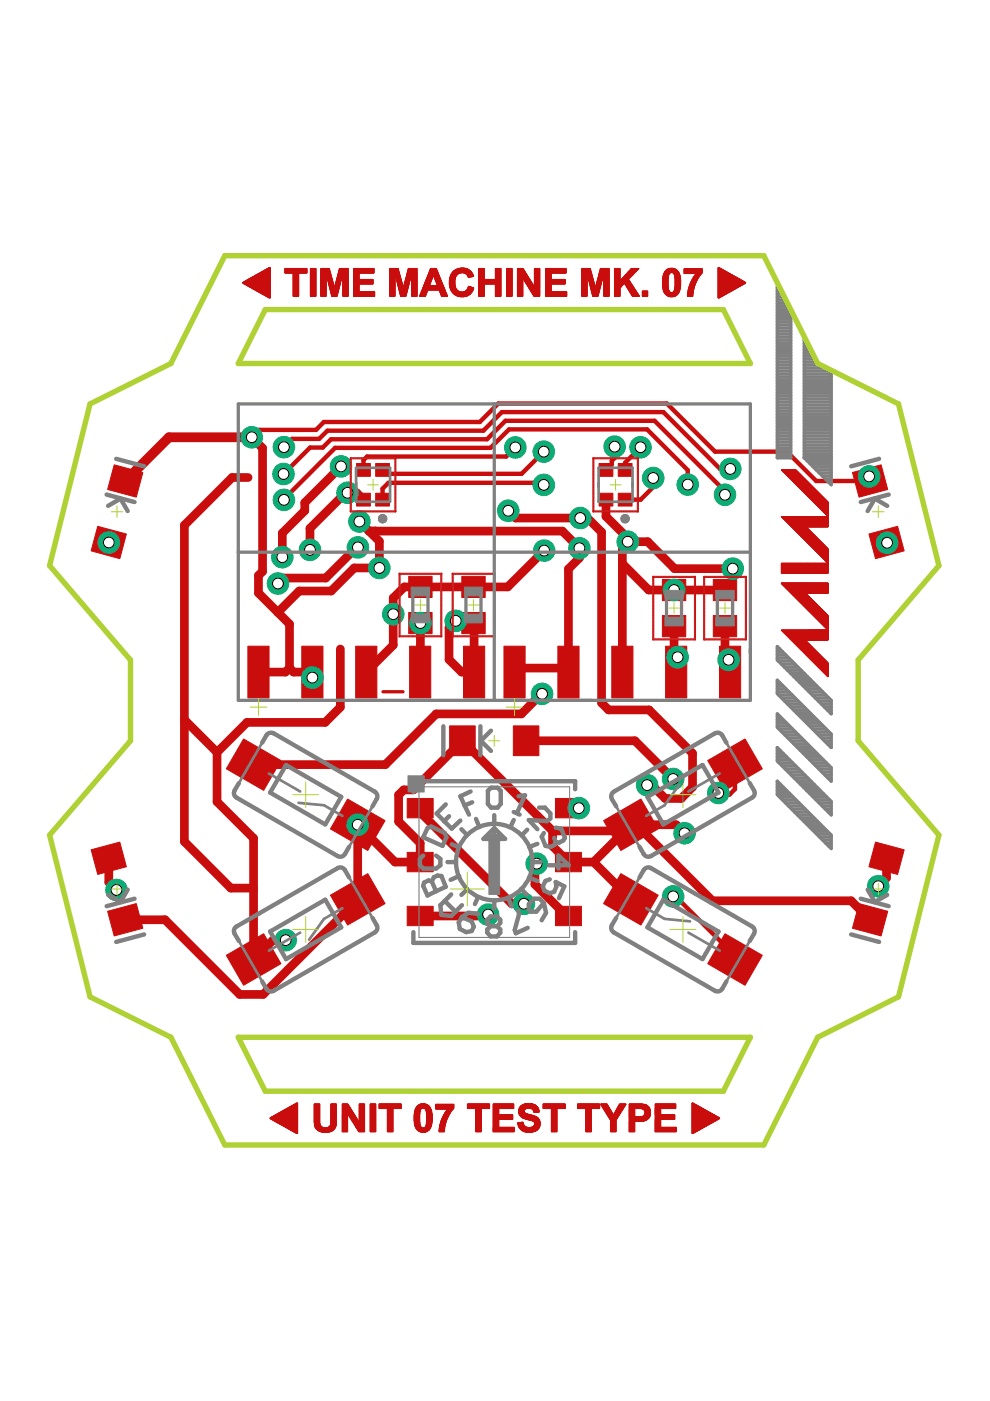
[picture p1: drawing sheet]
<svg xmlns="http://www.w3.org/2000/svg" width="210mm" height="297mm" viewBox="0 0 210 297" stroke-linecap="round" stroke-linejoin="round" font-family="sans-serif">
<g fill="#c90d0c" stroke="#c90d0c" stroke-width=".21">
<path d="M175.5 140.5l.1 3z"/>
<path d="M175.5 130.5l.1 5.2z"/>
<path d="M175.5 123.6l.1 2.2z"/>
<path d="M175.5 116.4l.1 5.2z"/>
<path d="M175.5 106.4l.1 5.3z"/>
<path d="M175.5 140.5v3z"/>
<path d="M175.5 133.6v2.1z"/>
<path d="M175.5 130.5v3.1z"/>
<path d="M175.5 123.6v2.2z"/>
<path d="M175.5 119.4v2.1z"/>
<path d="M175.5 116.3v3.1z"/>
<path d="M175.5 109.5v2.2z"/>
<path d="M175.5 106.4v3.1z"/>
<path d="M175.5 140.5v2.9z"/>
<path d="M175.5 130.4v3.1z"/>
<path d="M175.4 140.4l.1 3z"/>
<path d="M175.4 133.6l.1 2.1z"/>
<path d="M175.4 130.4l.1 3.1z"/>
<path d="M175.4 123.6l.1 2.2z"/>
<path d="M175.4 119.4l.1 2.1z"/>
<path d="M175.4 116.2l.1 3.1z"/>
<path d="M175.4 109.5l.1 2.2z"/>
<path d="M175.4 106.3l.1 3.1z"/>
<path d="M175.4 140.4v3z"/>
<path d="M175.4 133.6v2.1z"/>
<path d="M175.4 130.4v3.1z"/>
<path d="M175.4 123.6v2.2z"/>
<path d="M175.4 119.4v2.1z"/>
<path d="M175.4 116.2v3.1z"/>
<path d="M175.4 109.5v2.2z"/>
<path d="M175.4 106.3v3.1z"/>
<path d="M175.4 140.4v2.9z"/>
<path d="M175.4 130.3v3.1z"/>
<path d="M175.4 106.3v3z"/>
<path d="M175.3 140.3l.1 3z"/>
<path d="M175.3 133.6l.1 2.1z"/>
<path d="M175.3 130.3l.1 3.1z"/>
<path d="M175.3 123.6l.1 2.2z"/>
<path d="M175.3 119.4l.1 2.1z"/>
<path d="M175.3 116.1l.1 3.1z"/>
<path d="M175.3 109.5l.1 2.2z"/>
<path d="M175.3 106.2l.1 3.1z"/>
<path d="M175.3 140.3v3z"/>
<path d="M175.3 133.6v2.1z"/>
<path d="M175.3 130.3v3z"/>
<path d="M175.3 123.6v2.2z"/>
<path d="M175.3 119.4v2.1z"/>
<path d="M175.3 116.1v3.1z"/>
<path d="M175.3 109.5v2.2z"/>
<path d="M175.3 106.2v3.1z"/>
<path d="M175.3 140.3v2.9z"/>
<path d="M175.3 130.2v3.1z"/>
<path d="M175.3 116.1v3z"/>
<path d="M175.3 106.2v3z"/>
<path d="M175.2 140.2l.1 3z"/>
<path d="M175.2 133.6l.1 2.1z"/>
<path d="M175.2 130.2l.1 3.1z"/>
<path d="M175.2 123.6l.1 2.2z"/>
<path d="M175.2 119.4l.1 2.1z"/>
<path d="M175.2 116l.1 3.1z"/>
<path d="M175.2 109.5l.1 2.2z"/>
<path d="M175.2 106.1l.1 3.1z"/>
<path d="M175.2 140.2v3z"/>
<path d="M175.2 133.6v2.1z"/>
<path d="M175.2 130.2v3z"/>
<path d="M175.2 123.6v2.2z"/>
<path d="M175.2 119.4v2.1z"/>
<path d="M175.2 116v3.1z"/>
<path d="M175.2 109.5v2.2z"/>
<path d="M175.2 106.1v3.1z"/>
<path d="M175.2 140.2v2.9z"/>
<path d="M175.2 130.1v3.1z"/>
<path d="M175.2 106v3.1z"/>
<path d="M175.1 140.1l.1 3z"/>
<path d="M175.1 133.6l.1 2.1z"/>
<path d="M175.1 130.1l.1 3.1z"/>
<path d="M175.1 123.6l.1 2.2z"/>
<path d="M175.1 119.4l.1 2.1z"/>
<path d="M175.1 115.9l.1 3.1z"/>
<path d="M175.1 109.5l.1 2.2z"/>
<path d="M175.1 106l.1 3.1z"/>
<path d="M175.1 140.1v3z"/>
<path d="M175.1 133.6v2.1z"/>
<path d="M175.1 130v3.1z"/>
<path d="M175.1 123.6v2.2z"/>
<path d="M175.1 119.4v2.1z"/>
<path d="M175.1 115.9v3.1z"/>
<path d="M175.1 109.5v2.2z"/>
<path d="M175.1 106v3.1z"/>
<path d="M175 140.1l.1 2.9z"/>
<path d="M175 133.6l.1 2.1z"/>
<path d="M175 130l.1 3.1z"/>
<path d="M175 123.6l.1 2.2z"/>
<path d="M175 119.4l.1 2.1z"/>
<path d="M175 115.9l.1 3.1z"/>
<path d="M175 109.5l.1 2.2z"/>
<path d="M175 106l.1 3.1z"/>
<path d="M175 140v3z"/>
<path d="M175 133.6v2.1z"/>
<path d="M175 130v3.1z"/>
<path d="M175 123.6v2.2z"/>
<path d="M175 119.4v2.1z"/>
<path d="M175 115.8v3.1z"/>
<path d="M175 109.5v2.2z"/>
<path d="M175 105.9v3.1z"/>
<path d="M175 129.9v3.1z"/>
<path d="M174.9 140l.1 2.9z"/>
<path d="M174.9 133.6l.1 2.1z"/>
<path d="M174.9 129.9l.1 3.1z"/>
<path d="M174.9 123.6l.1 2.2z"/>
<path d="M174.9 119.4l.1 2.1z"/>
<path d="M174.9 115.8l.1 3.1z"/>
<path d="M174.9 109.5l.1 2.2z"/>
<path d="M174.9 105.9l.1 3z"/>
<path d="M174.9 139.9l.1 3z"/>
<path d="M174.9 115.7l.1 3.1z"/>
<path d="M174.9 105.8l.1 3.1z"/>
<path d="M174.9 139.9v3z"/>
<path d="M174.9 133.6v2.1z"/>
<path d="M174.9 129.8v3.1z"/>
<path d="M174.9 123.6v2.2z"/>
<path d="M174.9 119.4v2.1z"/>
<path d="M174.9 115.7v3.1z"/>
<path d="M174.9 109.5v2.2z"/>
<path d="M174.9 105.8v3.1z"/>
<path d="M174.8 139.8l.1 3z"/>
<path d="M174.8 133.6l.1 2.1z"/>
<path d="M174.8 129.8l.1 3.1z"/>
<path d="M174.8 123.6l.1 2.2z"/>
<path d="M174.8 119.4l.1 2.1z"/>
<path d="M174.8 115.7l.1 3z"/>
<path d="M174.8 109.5l.1 2.2z"/>
<path d="M174.8 105.7l.1 3.1z"/>
<path d="M174.8 115.6l.1 3.1z"/>
<path d="M174.8 139.8v2.9z"/>
<path d="M174.8 133.6v2.1z"/>
<path d="M174.8 129.8v3z"/>
<path d="M174.8 123.6v2.2z"/>
<path d="M174.8 119.4v2.1z"/>
<path d="M174.8 115.6v3.1z"/>
<path d="M174.8 109.5v2.2z"/>
<path d="M174.8 105.7v3.1z"/>
<path d="M174.7 139.7l.1 3z"/>
<path d="M174.7 133.6l.1 2.1z"/>
<path d="M174.7 129.7l.1 3.1z"/>
<path d="M174.7 123.6l.1 2.2z"/>
<path d="M174.7 119.4l.1 2.1z"/>
<path d="M174.7 115.5l.1 3.1z"/>
<path d="M174.7 109.5l.1 2.2z"/>
<path d="M174.7 105.6l.1 3.1z"/>
<path d="M174.7 139.7v2.9z"/>
<path d="M174.7 133.6v2.1z"/>
<path d="M174.7 129.6v3.1z"/>
<path d="M174.7 123.6v2.2z"/>
<path d="M174.7 119.4v2.1z"/>
<path d="M174.7 115.5v3.1z"/>
<path d="M174.7 109.5v2.2z"/>
<path d="M174.7 105.6v3.1z"/>
<path d="M174.6 139.6l.1 3z"/>
<path d="M174.6 133.6l.1 2.1z"/>
<path d="M174.6 129.6l.1 3.1z"/>
<path d="M174.6 123.6l.1 2.2z"/>
<path d="M174.6 119.4l.1 2.1z"/>
<path d="M174.6 115.4l.1 3.1z"/>
<path d="M174.6 109.5l.1 2.2z"/>
<path d="M174.6 105.5l.1 3.1z"/>
<path d="M174.6 139.6v3z"/>
<path d="M174.6 133.6v2.1z"/>
<path d="M174.6 129.6v3.1z"/>
<path d="M174.6 123.6v2.2z"/>
<path d="M174.6 119.4v2.1z"/>
<path d="M174.6 115.4v3.1z"/>
<path d="M174.6 109.5v2.2z"/>
<path d="M174.6 105.5v3.1z"/>
<path d="M174.6 139.6v2.9z"/>
<path d="M174.6 129.5v3.1z"/>
<path d="M174.5 139.6l.1 2.9z"/>
<path d="M174.5 133.6l.1 2.1z"/>
<path d="M174.5 129.5l.1 3.1z"/>
<path d="M174.5 123.6l.1 2.2z"/>
<path d="M174.5 119.4l.1 2.1z"/>
<path d="M174.5 115.3l.1 3.1z"/>
<path d="M174.5 109.5l.1 2.2z"/>
<path d="M174.5 105.4l.1 3.1z"/>
<path d="M174.5 139.5v3z"/>
<path d="M174.5 133.6v2.1z"/>
<path d="M174.5 129.5v3.1z"/>
<path d="M174.5 123.6v2.2z"/>
<path d="M174.5 119.4v2.1z"/>
<path d="M174.5 115.3v3.1z"/>
<path d="M174.5 109.5v2.2z"/>
<path d="M174.5 105.4v3.1z"/>
<path d="M174.5 139.5v2.9z"/>
<path d="M174.5 129.4v3.1z"/>
<path d="M174.4 139.4l.1 3z"/>
<path d="M174.4 133.6l.1 2.1z"/>
<path d="M174.4 129.4l.1 3.1z"/>
<path d="M174.4 123.6l.1 2.2z"/>
<path d="M174.4 119.4l.1 2.1z"/>
<path d="M174.4 115.3l.1 3z"/>
<path d="M174.4 109.5l.1 2.2z"/>
<path d="M174.4 105.3l.1 3.1z"/>
<path d="M174.4 139.4v3z"/>
<path d="M174.4 133.6v2.1z"/>
<path d="M174.4 129.4v3.1z"/>
<path d="M174.4 123.6v2.2z"/>
<path d="M174.4 119.4v2.1z"/>
<path d="M174.4 115.2v3.1z"/>
<path d="M174.4 109.5v2.2z"/>
<path d="M174.4 105.3v3.1z"/>
<path d="M174.4 139.4v2.9z"/>
<path d="M174.4 129.3v3.1z"/>
<path d="M174.3 139.3l.1 3z"/>
<path d="M174.3 133.6l.1 2.1z"/>
<path d="M174.3 129.3l.1 3.1z"/>
<path d="M174.3 123.6l.1 2.2z"/>
<path d="M174.3 119.4l.1 2.1z"/>
<path d="M174.3 115.1l.1 3.1z"/>
<path d="M174.3 109.5l.1 2.2z"/>
<path d="M174.3 105.2l.1 3.1z"/>
<path d="M174.3 139.3v3z"/>
<path d="M174.3 133.6v2.1z"/>
<path d="M174.3 129.3v3.1z"/>
<path d="M174.3 123.6v2.2z"/>
<path d="M174.3 119.4v2.1z"/>
<path d="M174.3 115.1v3.1z"/>
<path d="M174.3 109.5v2.2z"/>
<path d="M174.3 105.2v3.1z"/>
<path d="M174.3 139.3v2.9z"/>
<path d="M174.3 129.2v3.1z"/>
<path d="M174.3 105.2v3z"/>
<path d="M174.2 139.2l.1 3z"/>
<path d="M174.2 133.6l.1 2.1z"/>
<path d="M174.2 129.2l.1 3.1z"/>
<path d="M174.2 123.6l.1 2.2z"/>
<path d="M174.2 119.4l.1 2.1z"/>
<path d="M174.2 115l.1 3.1z"/>
<path d="M174.2 109.5l.1 2.2z"/>
<path d="M174.2 105.1l.1 3.1z"/>
<path d="M174.2 139.2v3z"/>
<path d="M174.2 133.6v2.1z"/>
<path d="M174.2 129.2v3z"/>
<path d="M174.2 123.6v2.2z"/>
<path d="M174.2 119.4v2.1z"/>
<path d="M174.2 115v3.1z"/>
<path d="M174.2 109.5v2.2z"/>
<path d="M174.2 105.1v3.1z"/>
<path d="M174.2 139.2v2.9z"/>
<path d="M174.2 129.1v3.1z"/>
<path d="M174.2 105.1v3z"/>
<path d="M174.1 139.1l.1 3z"/>
<path d="M174.1 133.6l.1 2.1z"/>
<path d="M174.1 129.1l.1 3.1z"/>
<path d="M174.1 123.6l.1 2.2z"/>
<path d="M174.1 119.4l.1 2.1z"/>
<path d="M174.1 114.9l.1 3.1z"/>
<path d="M174.1 109.5l.1 2.2z"/>
<path d="M174.1 105l.1 3.1z"/>
<path d="M174.1 139.1v3z"/>
<path d="M174.1 133.6v2.1z"/>
<path d="M174.1 129.1v3z"/>
<path d="M174.1 123.6v2.2z"/>
<path d="M174.1 119.4v2.1z"/>
<path d="M174.1 114.9v3.1z"/>
<path d="M174.1 109.5v2.2z"/>
<path d="M174.1 105v3.1z"/>
<path d="M174.1 139.1v2.9z"/>
<path d="M174.1 129v3.1z"/>
<path d="M174 139l.1 3z"/>
<path d="M174 133.6l.1 2.1z"/>
<path d="M174 129l.1 3.1z"/>
<path d="M174 123.6l.1 2.2z"/>
<path d="M174 119.4l.1 2.1z"/>
<path d="M174 114.8l.1 3.1z"/>
<path d="M174 109.5l.1 2.2z"/>
<path d="M174 104.9l.1 3.1z"/>
<path d="M174 139v3z"/>
<path d="M174 133.6v2.1z"/>
<path d="M174 128.9v3.1z"/>
<path d="M174 123.6v2.2z"/>
<path d="M174 119.4v2.1z"/>
<path d="M174 114.8v3.1z"/>
<path d="M174 109.5v2.2z"/>
<path d="M174 104.9v3.1z"/>
<path d="M173.9 139l.1 2.9z"/>
<path d="M173.9 133.6l.1 2.1z"/>
<path d="M173.9 128.9l.1 3.1z"/>
<path d="M173.9 123.6l.1 2.2z"/>
<path d="M173.9 119.4l.1 2.1z"/>
<path d="M173.9 114.8l.1 3.1z"/>
<path d="M173.9 109.5l.1 2.2z"/>
<path d="M173.9 104.9l.1 3z"/>
<path d="M173.9 138.9l.1 3z"/>
<path d="M173.9 114.7l.1 3.1z"/>
<path d="M173.9 104.8l.1 3.1z"/>
<path d="M173.9 138.9v3z"/>
<path d="M173.9 133.6v2.1z"/>
<path d="M173.9 128.9v3.1z"/>
<path d="M173.9 123.6v2.2z"/>
<path d="M173.9 119.4v2.1z"/>
<path d="M173.9 114.7v3.1z"/>
<path d="M173.9 109.5v2.2z"/>
<path d="M173.9 104.8v3.1z"/>
<path d="M173.8 138.9l.1 2.9z"/>
<path d="M173.8 133.6l.1 2.1z"/>
<path d="M173.8 128.8l.1 3.1z"/>
<path d="M173.8 123.6l.1 2.2z"/>
<path d="M173.8 119.4l.1 2.1z"/>
<path d="M173.8 114.7l.1 3.1z"/>
<path d="M173.8 109.5l.1 2.2z"/>
<path d="M173.8 104.8l.1 3z"/>
<path d="M173.8 138.8l.1 3z"/>
<path d="M173.8 114.6l.1 3.1z"/>
<path d="M173.8 104.7l.1 3.1z"/>
<path d="M173.8 138.8v3z"/>
<path d="M173.8 133.6v2.1z"/>
<path d="M173.8 128.8v3z"/>
<path d="M173.8 123.6v2.2z"/>
<path d="M173.8 119.4v2.1z"/>
<path d="M173.8 114.6v3.1z"/>
<path d="M173.8 109.5v2.2z"/>
<path d="M173.8 104.7v3.1z"/>
<path d="M173.7 138.7l.1 3z"/>
<path d="M173.7 133.6l.1 2.1z"/>
<path d="M173.7 128.7l.1 3.1z"/>
<path d="M173.7 123.6l.1 2.2z"/>
<path d="M173.7 119.4l.1 2.1z"/>
<path d="M173.7 114.6l.1 3z"/>
<path d="M173.7 109.5l.1 2.2z"/>
<path d="M173.7 104.6l.1 3.1z"/>
<path d="M173.7 114.5l.1 3.1z"/>
<path d="M173.7 138.7v2.9z"/>
<path d="M173.7 133.6v2.1z"/>
<path d="M173.7 128.7v3z"/>
<path d="M173.7 123.6v2.2z"/>
<path d="M173.7 119.4v2.1z"/>
<path d="M173.7 114.5v3.1z"/>
<path d="M173.7 109.5v2.2z"/>
<path d="M173.7 104.6v3.1z"/>
<path d="M173.7 128.6v3.1z"/>
<path d="M173.7 114.4v3.1z"/>
<path d="M173.7 104.5v3.1z"/>
<path d="M173.6 138.6l.1 3z"/>
<path d="M173.6 133.6l.1 2.1z"/>
<path d="M173.6 128.6l.1 3.1z"/>
<path d="M173.6 123.6l.1 2.2z"/>
<path d="M173.6 119.4l.1 2.1z"/>
<path d="M173.6 114.4l.1 3.1z"/>
<path d="M173.6 109.5l.1 2.2z"/>
<path d="M173.6 104.5l.1 3.1z"/>
<path d="M173.6 138.6v2.9z"/>
<path d="M173.6 133.6v2.1z"/>
<path d="M173.6 128.5v3.1z"/>
<path d="M173.6 123.6v2.2z"/>
<path d="M173.6 119.4v2.1z"/>
<path d="M173.6 114.4v3.1z"/>
<path d="M173.6 109.5v2.2z"/>
<path d="M173.6 104.5v3.1z"/>
<path d="M173.5 138.6l.1 2.9z"/>
<path d="M173.5 133.6l.1 2.1z"/>
<path d="M173.5 128.5l.1 3.1z"/>
<path d="M173.5 123.6l.1 2.2z"/>
<path d="M173.5 119.4l.1 2.1z"/>
<path d="M173.5 114.3l.1 3.1z"/>
<path d="M173.5 109.5l.1 2.2z"/>
<path d="M173.5 104.4l.1 3.1z"/>
<path d="M173.5 138.5v3z"/>
<path d="M173.5 133.6v2.1z"/>
<path d="M173.5 128.5v3.1z"/>
<path d="M173.5 123.6v2.2z"/>
<path d="M173.5 119.4v2.1z"/>
<path d="M173.5 114.3v3.1z"/>
<path d="M173.5 109.5v2.2z"/>
<path d="M173.5 104.4v3.1z"/>
<path d="M173.5 138.5v2.9z"/>
<path d="M173.5 128.4v3.1z"/>
<path d="M173.4 138.5l.1 2.9z"/>
<path d="M173.4 133.6l.1 2.1z"/>
<path d="M173.4 128.4l.1 3.1z"/>
<path d="M173.4 123.6l.1 2.2z"/>
<path d="M173.4 119.4l.1 2.1z"/>
<path d="M173.4 114.3l.1 3z"/>
<path d="M173.4 109.5l.1 2.2z"/>
<path d="M173.4 104.3l.1 3.1z"/>
<path d="M173.4 138.4v3z"/>
<path d="M173.4 133.6v2.1z"/>
<path d="M173.4 128.4v3.1z"/>
<path d="M173.4 123.6v2.2z"/>
<path d="M173.4 119.4v2.1z"/>
<path d="M173.4 114.2v3.1z"/>
<path d="M173.4 109.5v2.2z"/>
<path d="M173.4 104.3v3.1z"/>
<path d="M173.4 128.3v3.1z"/>
<path d="M173.3 138.3l.1 3z"/>
<path d="M173.3 133.6l.1 2.1z"/>
<path d="M173.3 128.3l.1 3.1z"/>
<path d="M173.3 123.6l.1 2.2z"/>
<path d="M173.3 119.4l.1 2.1z"/>
<path d="M173.3 114.2l.1 3z"/>
<path d="M173.3 109.5l.1 2.2z"/>
<path d="M173.3 104.2l.1 3.1z"/>
<path d="M173.3 138.3v3z"/>
<path d="M173.3 133.6v2.1z"/>
<path d="M173.3 128.3v3.1z"/>
<path d="M173.3 123.6v2.2z"/>
<path d="M173.3 119.4v2.1z"/>
<path d="M173.3 114.1v3.1z"/>
<path d="M173.3 109.5v2.2z"/>
<path d="M173.3 104.2v3.1z"/>
<path d="M173.3 138.3v2.9z"/>
<path d="M173.3 128.2v3.1z"/>
<path d="M173.2 138.2l.1 3z"/>
<path d="M173.2 133.6l.1 2.1z"/>
<path d="M173.2 128.2l.1 3.1z"/>
<path d="M173.2 123.6l.1 2.2z"/>
<path d="M173.2 119.4l.1 2.1z"/>
<path d="M173.2 114l.1 3.1z"/>
<path d="M173.2 109.5l.1 2.2z"/>
<path d="M173.2 104.1l.1 3.1z"/>
<path d="M173.2 138.2v3z"/>
<path d="M173.2 133.6v2.1z"/>
<path d="M173.2 128.2v3.1z"/>
<path d="M173.2 123.6v2.2z"/>
<path d="M173.2 119.4v2.1z"/>
<path d="M173.2 114v3.1z"/>
<path d="M173.2 109.5v2.2z"/>
<path d="M173.2 104.1v3.1z"/>
<path d="M173.2 138.2v2.9z"/>
<path d="M173.2 128.1v3.1z"/>
<path d="M173.1 138.1l.1 3z"/>
<path d="M173.1 133.6l.1 2.1z"/>
<path d="M173.1 128.1l.1 3.1z"/>
<path d="M173.1 123.6l.1 2.2z"/>
<path d="M173.1 119.4l.1 2.1z"/>
<path d="M173.1 113.9l.1 3.1z"/>
<path d="M173.1 109.5l.1 2.2z"/>
<path d="M173.1 104l.1 3.1z"/>
<path d="M173.1 138.1v3z"/>
<path d="M173.1 133.6v2.1z"/>
<path d="M173.1 128.1v3z"/>
<path d="M173.1 123.6v2.2z"/>
<path d="M173.1 119.4v2.1z"/>
<path d="M173.1 113.9v3.1z"/>
<path d="M173.1 109.5v2.2z"/>
<path d="M173.1 104v3.1z"/>
<path d="M173.1 138.1v2.9z"/>
<path d="M173.1 128v3.1z"/>
<path d="M173 138l.1 3z"/>
<path d="M173 133.6l.1 2.1z"/>
<path d="M173 128l.1 3.1z"/>
<path d="M173 123.6l.1 2.2z"/>
<path d="M173 119.4l.1 2.1z"/>
<path d="M173 113.8l.1 3.1z"/>
<path d="M173 109.5l.1 2.2z"/>
<path d="M173 103.9l.1 3.1z"/>
<path d="M173 138v3z"/>
<path d="M173 133.6v2.1z"/>
<path d="M173 128v3z"/>
<path d="M173 123.6v2.2z"/>
<path d="M173 119.4v2.1z"/>
<path d="M173 113.8v3.1z"/>
<path d="M173 109.5v2.2z"/>
<path d="M173 103.9v3.1z"/>
<path d="M173 138v2.9z"/>
<path d="M173 127.9v3.1z"/>
<path d="M172.9 137.9l.1 3z"/>
<path d="M172.9 133.6l.1 2.1z"/>
<path d="M172.9 127.9l.1 3.1z"/>
<path d="M172.9 123.6l.1 2.2z"/>
<path d="M172.9 119.4l.1 2.1z"/>
<path d="M172.9 113.7l.1 3.1z"/>
<path d="M172.9 109.5l.1 2.2z"/>
<path d="M172.9 103.8l.1 3.1z"/>
<path d="M172.9 137.9v3z"/>
<path d="M172.9 133.6v2.1z"/>
<path d="M172.9 127.9v3.1z"/>
<path d="M172.9 123.6v2.2z"/>
<path d="M172.9 119.4v2.1z"/>
<path d="M172.9 113.7v3.1z"/>
<path d="M172.9 109.5v2.2z"/>
<path d="M172.9 103.8v3.1z"/>
<path d="M172.8 137.9l.1 2.9z"/>
<path d="M172.8 133.6l.1 2.1z"/>
<path d="M172.8 127.8l.1 3.1z"/>
<path d="M172.8 123.6l.1 2.2z"/>
<path d="M172.8 119.4l.1 2.1z"/>
<path d="M172.8 113.7l.1 3.1z"/>
<path d="M172.8 109.5l.1 2.2z"/>
<path d="M172.8 103.8l.1 3z"/>
<path d="M172.8 137.8l.1 3z"/>
<path d="M172.8 113.6l.1 3.1z"/>
<path d="M172.8 103.7l.1 3.1z"/>
<path d="M172.8 137.8v3z"/>
<path d="M172.8 133.6v2.1z"/>
<path d="M172.8 127.8v3.1z"/>
<path d="M172.8 123.6v2.2z"/>
<path d="M172.8 119.4v2.1z"/>
<path d="M172.8 113.6v3.1z"/>
<path d="M172.8 109.5v2.2z"/>
<path d="M172.8 103.7v3.1z"/>
<path d="M172.8 137.8v2.9z"/>
<path d="M172.8 127.7v3.1z"/>
<path d="M172.8 113.6v3z"/>
<path d="M172.8 103.7v3z"/>
<path d="M172.7 137.7l.1 3z"/>
<path d="M172.7 133.6l.1 2.1z"/>
<path d="M172.7 127.7l.1 3.1z"/>
<path d="M172.7 123.6l.1 2.2z"/>
<path d="M172.7 119.4l.1 2.1z"/>
<path d="M172.7 113.5l.1 3.1z"/>
<path d="M172.7 109.5l.1 2.2z"/>
<path d="M172.7 103.6l.1 3.1z"/>
<path d="M172.7 137.7v3z"/>
<path d="M172.7 133.6v2.1z"/>
<path d="M172.7 127.7v3z"/>
<path d="M172.7 123.6v2.2z"/>
<path d="M172.7 119.4v2.1z"/>
<path d="M172.7 113.5v3.1z"/>
<path d="M172.7 109.5v2.2z"/>
<path d="M172.7 103.6v3.1z"/>
<path d="M172.7 137.7v2.9z"/>
<path d="M172.7 127.6v3.1z"/>
<path d="M172.7 113.5v3z"/>
<path d="M172.7 103.5v3.1z"/>
<path d="M172.6 137.6l.1 3z"/>
<path d="M172.6 133.6l.1 2.1z"/>
<path d="M172.6 127.6l.1 3.1z"/>
<path d="M172.6 123.6l.1 2.2z"/>
<path d="M172.6 119.4l.1 2.1z"/>
<path d="M172.6 113.4l.1 3.1z"/>
<path d="M172.6 109.5l.1 2.2z"/>
<path d="M172.6 103.5l.1 3.1z"/>
<path d="M172.6 137.6v2.9z"/>
<path d="M172.6 133.6v2.1z"/>
<path d="M172.6 127.6v3z"/>
<path d="M172.6 123.6v2.2z"/>
<path d="M172.6 119.4v2.1z"/>
<path d="M172.6 113.4v3.1z"/>
<path d="M172.6 109.5v2.2z"/>
<path d="M172.6 103.5v3.1z"/>
<path d="M172.6 127.5v3.1z"/>
<path d="M172.6 113.3v3.1z"/>
<path d="M172.6 103.4v3.1z"/>
<path d="M172.5 137.5l.1 3z"/>
<path d="M172.5 133.6l.1 2.1z"/>
<path d="M172.5 127.5l.1 3.1z"/>
<path d="M172.5 123.6l.1 2.2z"/>
<path d="M172.5 119.4l.1 2.1z"/>
<path d="M172.5 113.3l.1 3.1z"/>
<path d="M172.5 109.5l.1 2.2z"/>
<path d="M172.5 103.4l.1 3.1z"/>
<path d="M172.5 137.5v2.9z"/>
<path d="M172.5 133.6v2.1z"/>
<path d="M172.5 127.4v3.1z"/>
<path d="M172.5 123.6v2.2z"/>
<path d="M172.5 119.4v2.1z"/>
<path d="M172.5 113.3v3.1z"/>
<path d="M172.5 109.5v2.2z"/>
<path d="M172.5 103.4v3.1z"/>
<path d="M172.4 137.5l.1 2.9z"/>
<path d="M172.4 133.6l.1 2.1z"/>
<path d="M172.4 127.4l.1 3.1z"/>
<path d="M172.4 123.6l.1 2.2z"/>
<path d="M172.4 119.4l.1 2.1z"/>
<path d="M172.4 113.3l.1 3.1z"/>
<path d="M172.4 109.5l.1 2.2z"/>
<path d="M172.4 103.4l.1 3z"/>
<path d="M172.4 137.4v3z"/>
<path d="M172.4 133.6v2.1z"/>
<path d="M172.4 127.4v3.1z"/>
<path d="M172.4 123.6v2.2z"/>
<path d="M172.4 119.4v2.1z"/>
<path d="M172.4 113.2v3.1z"/>
<path d="M172.4 109.5v2.2z"/>
<path d="M172.4 103.3v3.1z"/>
<path d="M172.4 127.3v3.1z"/>
<path d="M172.3 137.4l.1 2.9z"/>
<path d="M172.3 133.6l.1 2.1z"/>
<path d="M172.3 127.3l.1 3.1z"/>
<path d="M172.3 123.6l.1 2.2z"/>
<path d="M172.3 119.4l.1 2.1z"/>
<path d="M172.3 113.2l.1 3z"/>
<path d="M172.3 109.5l.1 2.2z"/>
<path d="M172.3 103.3l.1 3z"/>
<path d="M172.3 137.3v3z"/>
<path d="M172.3 133.6v2.1z"/>
<path d="M172.3 127.3v3.1z"/>
<path d="M172.3 123.6v2.2z"/>
<path d="M172.3 119.4v2.1z"/>
<path d="M172.3 113.1v3.1z"/>
<path d="M172.3 109.5v2.2z"/>
<path d="M172.3 103.2v3.1z"/>
<path d="M172.3 127.2v3.1z"/>
<path d="M172.2 137.2l.1 3z"/>
<path d="M172.2 133.6l.1 2.1z"/>
<path d="M172.2 127.2l.1 3.1z"/>
<path d="M172.2 123.6l.1 2.2z"/>
<path d="M172.2 119.4l.1 2.1z"/>
<path d="M172.2 113.1l.1 3z"/>
<path d="M172.2 109.5l.1 2.2z"/>
<path d="M172.2 103.1l.1 3.1z"/>
<path d="M172.2 113l.1 3.1z"/>
<path d="M172.2 137.2v2.9z"/>
<path d="M172.2 133.6v2.1z"/>
<path d="M172.2 127.1v3.1z"/>
<path d="M172.2 123.6v2.2z"/>
<path d="M172.2 119.4v2.1z"/>
<path d="M172.2 113v3.1z"/>
<path d="M172.2 109.5v2.2z"/>
<path d="M172.2 103.1v3.1z"/>
<path d="M172.1 137.1l.1 3z"/>
<path d="M172.1 133.6l.1 2.1z"/>
<path d="M172.1 127.1l.1 3.1z"/>
<path d="M172.1 123.6l.1 2.2z"/>
<path d="M172.1 119.4l.1 2.1z"/>
<path d="M172.1 112.9l.1 3.1z"/>
<path d="M172.1 109.5l.1 2.2z"/>
<path d="M172.1 103l.1 3.1z"/>
<path d="M172.1 137.1v3z"/>
<path d="M172.1 133.6v2.1z"/>
<path d="M172.1 127.1v3.1z"/>
<path d="M172.1 123.6v2.2z"/>
<path d="M172.1 119.4v2.1z"/>
<path d="M172.1 112.9v3.1z"/>
<path d="M172.1 109.5v2.2z"/>
<path d="M172.1 103v3.1z"/>
<path d="M172.1 137.1v2.9z"/>
<path d="M172.1 127v3.1z"/>
<path d="M172 137l.1 3z"/>
<path d="M172 133.6l.1 2.1z"/>
<path d="M172 127l.1 3.1z"/>
<path d="M172 123.6l.1 2.2z"/>
<path d="M172 119.4l.1 2.1z"/>
<path d="M172 112.8l.1 3.1z"/>
<path d="M172 109.5l.1 2.2z"/>
<path d="M172 102.9l.1 3.1z"/>
<path d="M172 137v3z"/>
<path d="M172 133.6v2.1z"/>
<path d="M172 127v3z"/>
<path d="M172 123.6v2.2z"/>
<path d="M172 119.4v2.1z"/>
<path d="M172 112.8v3.1z"/>
<path d="M172 109.5v2.2z"/>
<path d="M172 102.9v3.1z"/>
<path d="M172 137v2.9z"/>
<path d="M172 126.9v3.1z"/>
<path d="M171.9 136.9l.1 3z"/>
<path d="M171.9 133.6l.1 2.1z"/>
<path d="M171.9 126.9l.1 3.1z"/>
<path d="M171.9 123.6l.1 2.2z"/>
<path d="M171.9 119.4l.1 2.1z"/>
<path d="M171.9 112.7l.1 3.1z"/>
<path d="M171.9 109.5l.1 2.2z"/>
<path d="M171.9 102.8l.1 3.1z"/>
<path d="M171.9 136.9v3z"/>
<path d="M171.9 133.6v2.1z"/>
<path d="M171.9 126.9v3.1z"/>
<path d="M171.9 123.6v2.2z"/>
<path d="M171.9 119.4v2.1z"/>
<path d="M171.9 112.7v3.1z"/>
<path d="M171.9 109.5v2.2z"/>
<path d="M171.9 102.8v3.1z"/>
<path d="M171.9 136.9v2.9z"/>
<path d="M171.9 126.8v3.1z"/>
<path d="M171.8 136.8l.1 3z"/>
<path d="M171.8 133.6l.1 2.1z"/>
<path d="M171.8 126.8l.1 3.1z"/>
<path d="M171.8 123.6l.1 2.2z"/>
<path d="M171.8 119.4l.1 2.1z"/>
<path d="M171.8 112.6l.1 3.1z"/>
<path d="M171.8 109.5l.1 2.2z"/>
<path d="M171.8 102.7l.1 3.1z"/>
<path d="M171.8 136.8v3z"/>
<path d="M171.8 133.6v2.1z"/>
<path d="M171.8 126.8v3.1z"/>
<path d="M171.8 123.6v2.2z"/>
<path d="M171.8 119.4v2.1z"/>
<path d="M171.8 112.6v3.1z"/>
<path d="M171.8 109.5v2.2z"/>
<path d="M171.8 102.7v3.1z"/>
<path d="M171.8 136.8v2.9z"/>
<path d="M171.8 126.7v3.1z"/>
<path d="M171.8 102.7v3z"/>
<path d="M171.7 136.7l.1 3z"/>
<path d="M171.7 133.6l.1 2.1z"/>
<path d="M171.7 126.7l.1 3.1z"/>
<path d="M171.7 123.6l.1 2.2z"/>
<path d="M171.7 119.4l.1 2.1z"/>
<path d="M171.7 112.5l.1 3.1z"/>
<path d="M171.7 109.5l.1 2.2z"/>
<path d="M171.7 102.6l.1 3.1z"/>
<path d="M171.7 136.7v3z"/>
<path d="M171.7 133.6v2.1z"/>
<path d="M171.7 126.7v3.1z"/>
<path d="M171.7 123.6v2.2z"/>
<path d="M171.7 119.4v2.1z"/>
<path d="M171.7 112.5v3.1z"/>
<path d="M171.7 109.5v2.2z"/>
<path d="M171.7 102.6v3.1z"/>
<path d="M171.7 136.7v2.9z"/>
<path d="M171.7 126.6v3.1z"/>
<path d="M171.7 112.5v3z"/>
<path d="M171.7 102.6v3z"/>
<path d="M171.6 136.6l.1 3z"/>
<path d="M171.6 133.6l.1 2.1z"/>
<path d="M171.6 126.6l.1 3.1z"/>
<path d="M171.6 123.6l.1 2.2z"/>
<path d="M171.6 119.4l.1 2.1z"/>
<path d="M171.6 112.4l.1 3.1z"/>
<path d="M171.6 109.5l.1 2.2z"/>
<path d="M171.6 102.5l.1 3.1z"/>
<path d="M171.6 136.6v3z"/>
<path d="M171.6 133.6v2.1z"/>
<path d="M171.6 126.6v3z"/>
<path d="M171.6 123.6v2.2z"/>
<path d="M171.6 119.4v2.1z"/>
<path d="M171.6 112.4v3.1z"/>
<path d="M171.6 109.5v2.2z"/>
<path d="M171.6 102.5v3.1z"/>
<path d="M171.6 136.6v2.9z"/>
<path d="M171.6 126.5v3.1z"/>
<path d="M171.6 112.4v3z"/>
<path d="M171.6 102.4v3.1z"/>
<path d="M171.5 136.5l.1 3z"/>
<path d="M171.5 133.6l.1 2.1z"/>
<path d="M171.5 126.5l.1 3.1z"/>
<path d="M171.5 123.6l.1 2.2z"/>
<path d="M171.5 119.4l.1 2.1z"/>
<path d="M171.5 112.3l.1 3.1z"/>
<path d="M171.5 109.5l.1 2.2z"/>
<path d="M171.5 102.4l.1 3.1z"/>
<path d="M171.5 136.5v2.9z"/>
<path d="M171.5 133.6v2.1z"/>
<path d="M171.5 126.4v3.1z"/>
<path d="M171.5 123.6v2.2z"/>
<path d="M171.5 119.4v2.1z"/>
<path d="M171.5 112.3v3.1z"/>
<path d="M171.5 109.5v2.2z"/>
<path d="M171.5 102.4v3.1z"/>
<path d="M171.4 136.5l.1 2.9z"/>
<path d="M171.4 133.6l.1 2.1z"/>
<path d="M171.4 126.4l.1 3.1z"/>
<path d="M171.4 123.6l.1 2.2z"/>
<path d="M171.4 119.4l.1 2.1z"/>
<path d="M171.4 112.3l.1 3.1z"/>
<path d="M171.4 109.5l.1 2.2z"/>
<path d="M171.4 102.4l.1 3.1z"/>
<path d="M171.4 136.4v3z"/>
<path d="M171.4 133.6v2.1z"/>
<path d="M171.4 126.4v3.1z"/>
<path d="M171.4 123.6v2.2z"/>
<path d="M171.4 119.4v2.1z"/>
<path d="M171.4 112.2v3.1z"/>
<path d="M171.4 109.5v2.2z"/>
<path d="M171.4 102.3v3.1z"/>
<path d="M171.4 126.3v3.1z"/>
<path d="M171.3 136.4l.1 2.9z"/>
<path d="M171.3 133.6l.1 2.1z"/>
<path d="M171.3 126.3l.1 3.1z"/>
<path d="M171.3 123.6l.1 2.2z"/>
<path d="M171.3 119.4l.1 2.1z"/>
<path d="M171.3 112.2l.1 3.1z"/>
<path d="M171.3 109.5l.1 2.2z"/>
<path d="M171.3 102.3l.1 3z"/>
<path d="M171.3 136.3v3z"/>
<path d="M171.3 133.6v2.1z"/>
<path d="M171.3 126.3v3.1z"/>
<path d="M171.3 123.6v2.2z"/>
<path d="M171.3 119.4v2.1z"/>
<path d="M171.3 112.1v3.1z"/>
<path d="M171.3 109.5v2.2z"/>
<path d="M171.3 102.2v3.1z"/>
<path d="M171.3 126.2v3.1z"/>
<path d="M171.2 136.2l.1 3z"/>
<path d="M171.2 133.6l.1 2.1z"/>
<path d="M171.2 126.2l.1 3.1z"/>
<path d="M171.2 123.6l.1 2.2z"/>
<path d="M171.2 119.4l.1 2.1z"/>
<path d="M171.2 112.1l.1 3z"/>
<path d="M171.2 109.5l.1 2.2z"/>
<path d="M171.2 102.2l.1 3z"/>
<path d="M171.2 112l.1 3.1z"/>
<path d="M171.2 102.1l.1 3.1z"/>
<path d="M171.2 136.2v2.9z"/>
<path d="M171.2 133.6v2.1z"/>
<path d="M171.2 126.2v3z"/>
<path d="M171.2 123.6v2.2z"/>
<path d="M171.2 119.4v2.1z"/>
<path d="M171.2 112v3.1z"/>
<path d="M171.2 109.5v2.2z"/>
<path d="M171.2 102.1v3.1z"/>
<path d="M171.1 136.1l.1 3z"/>
<path d="M171.1 133.6l.1 2.1z"/>
<path d="M171.1 126.1l.1 3.1z"/>
<path d="M171.1 123.6l.1 2.2z"/>
<path d="M171.1 119.4l.1 2.1z"/>
<path d="M171.1 112l.1 3z"/>
<path d="M171.1 109.5l.1 2.2z"/>
<path d="M171.1 102l.1 3.1z"/>
<path d="M171.1 111.9l.1 3.1z"/>
<path d="M171.1 136.1v2.9z"/>
<path d="M171.1 133.6v2.1z"/>
<path d="M171.1 126v3.1z"/>
<path d="M171.1 123.6v2.2z"/>
<path d="M171.1 119.4v2.1z"/>
<path d="M171.1 111.9v3.1z"/>
<path d="M171.1 109.5v2.2z"/>
<path d="M171.1 102v3.1z"/>
<path d="M171 136l.1 3z"/>
<path d="M171 133.6l.1 2.1z"/>
<path d="M171 126l.1 3.1z"/>
<path d="M171 123.6l.1 2.2z"/>
<path d="M171 119.4l.1 2.1z"/>
<path d="M171 111.8l.1 3.1z"/>
<path d="M171 109.5l.1 2.2z"/>
<path d="M171 101.9l.1 3.1z"/>
<path d="M171 136v3z"/>
<path d="M171 133.6v2.1z"/>
<path d="M171 126v3.1z"/>
<path d="M171 123.6v2.2z"/>
<path d="M171 119.4v2.1z"/>
<path d="M171 111.8v3.1z"/>
<path d="M171 109.5v2.2z"/>
<path d="M171 101.9v3.1z"/>
<path d="M171 136v2.9z"/>
<path d="M171 125.9v3.1z"/>
<path d="M170.9 136l.1 2.9z"/>
<path d="M170.9 133.6l.1 2.1z"/>
<path d="M170.9 125.9l.1 3.1z"/>
<path d="M170.9 123.6l.1 2.2z"/>
<path d="M170.9 119.4l.1 2.1z"/>
<path d="M170.9 111.7l.1 3.1z"/>
<path d="M170.9 109.5l.1 2.2z"/>
<path d="M170.9 101.8l.1 3.1z"/>
<path d="M170.9 135.9v3z"/>
<path d="M170.9 133.6v2.1z"/>
<path d="M170.9 125.9v3.1z"/>
<path d="M170.9 123.6v2.2z"/>
<path d="M170.9 119.4v2.1z"/>
<path d="M170.9 109.5v5.3z"/>
<path d="M170.9 101.8v3.1z"/>
<path d="M170.9 135.9v2.9z"/>
<path d="M170.9 125.8v3.1z"/>
<path d="M170.8 135.8l.1 3z"/>
<path d="M170.8 133.6l.1 2.1z"/>
<path d="M170.8 123.6l.1 5.3z"/>
<path d="M170.8 119.4l.1 2.1z"/>
<path d="M170.8 109.5l.1 5.2z"/>
<path d="M170.8 101.7l.1 3.1z"/>
<path d="M170.8 135.8v3z"/>
<path d="M170.8 133.6v2.1z"/>
<path d="M170.8 123.6v5.3z"/>
<path d="M170.8 119.4v2.1z"/>
<path d="M170.8 109.5v5.2z"/>
<path d="M170.8 101.7v3.1z"/>
<path d="M170.8 135.8v2.9z"/>
<path d="M170.8 123.6v5.2z"/>
<path d="M170.7 135.7l.1 3z"/>
<path d="M170.7 133.6l.1 2.1z"/>
<path d="M170.7 123.6l.1 5.2z"/>
<path d="M170.7 119.4l.1 2.1z"/>
<path d="M170.7 109.5l.1 5.1z"/>
<path d="M170.7 101.6l.1 3.1z"/>
<path d="M170.7 133.6v5.1z"/>
<path d="M170.7 123.6v5.1z"/>
<path d="M170.7 119.4v2.1z"/>
<path d="M170.7 109.5v5.1z"/>
<path d="M170.7 101.6v3.1z"/>
<path d="M170.7 133.6v5z"/>
<path d="M170.7 101.6v3z"/>
<path d="M170.6 133.6l.1 5z"/>
<path d="M170.6 123.6l.1 5.1z"/>
<path d="M170.6 119.4l.1 2.1z"/>
<path d="M170.6 109.5l.1 5z"/>
<path d="M170.6 101.5l.1 3.1z"/>
<path d="M170.6 133.6v5z"/>
<path d="M170.6 123.6v5.1z"/>
<path d="M170.6 119.4v2.1z"/>
<path d="M170.6 109.5v5z"/>
<path d="M170.6 101.5v3.1z"/>
<path d="M170.6 133.6v4.9z"/>
<path d="M170.6 123.6v5z"/>
<path d="M170.6 101.5v3z"/>
<path d="M170.5 133.6l.1 4.9z"/>
<path d="M170.5 123.6l.1 5z"/>
<path d="M170.5 119.4l.1 2.1z"/>
<path d="M170.5 109.5l.1 4.9z"/>
<path d="M170.5 101.4l.1 3.1z"/>
<path d="M170.5 133.6v4.9z"/>
<path d="M170.5 123.6v4.9z"/>
<path d="M170.5 119.4v2.1z"/>
<path d="M170.5 109.5v4.9z"/>
<path d="M170.5 101.4v3.1z"/>
<path d="M170.5 133.6v4.8z"/>
<path d="M170.5 109.5v4.8z"/>
<path d="M170.4 133.6l.1 4.8z"/>
<path d="M170.4 123.6l.1 4.9z"/>
<path d="M170.4 119.4l.1 2.1z"/>
<path d="M170.4 109.5l.1 4.8z"/>
<path d="M170.4 101.3l.1 3.1z"/>
<path d="M170.4 133.6v4.8z"/>
<path d="M170.4 123.6v4.8z"/>
<path d="M170.4 119.4v2.1z"/>
<path d="M170.4 109.5v4.8z"/>
<path d="M170.4 101.3v3.1z"/>
<path d="M170.3 133.6l.1 4.7z"/>
<path d="M170.3 123.6l.1 4.8z"/>
<path d="M170.3 119.4l.1 2.1z"/>
<path d="M170.3 109.5l.1 4.8z"/>
<path d="M170.3 101.3l.1 3.1z"/>
<path d="M170.3 109.5l.1 4.7z"/>
<path d="M170.3 101.2l.1 3.1z"/>
<path d="M170.3 133.6v4.6z"/>
<path d="M170.3 123.6v4.8z"/>
<path d="M170.3 119.4v2.1z"/>
<path d="M170.3 109.5v4.7z"/>
<path d="M170.3 101.2v3.1z"/>
<path d="M170.2 133.6l.1 4.6z"/>
<path d="M170.2 123.6l.1 4.7z"/>
<path d="M170.2 119.4l.1 2.1z"/>
<path d="M170.2 109.5l.1 4.6z"/>
<path d="M170.2 101.2l.1 3z"/>
<path d="M170.2 101.1l.1 3.1z"/>
<path d="M170.2 133.6v4.6z"/>
<path d="M170.2 123.6v4.6z"/>
<path d="M170.2 119.4v2.1z"/>
<path d="M170.2 109.5v4.6z"/>
<path d="M170.2 101.1v3.1z"/>
<path d="M170.1 133.6l.1 4.5z"/>
<path d="M170.1 123.6l.1 4.6z"/>
<path d="M170.1 119.4l.1 2.1z"/>
<path d="M170.1 109.5l.1 4.5z"/>
<path d="M170.1 101l.1 3.1z"/>
<path d="M170.1 133.6v4.4z"/>
<path d="M170.1 123.6v4.5z"/>
<path d="M170.1 119.4v2.1z"/>
<path d="M170.1 109.5v4.5z"/>
<path d="M170.1 101v3.1z"/>
<path d="M170.1 109.5v4.4z"/>
<path d="M170.1 100.9v3.1z"/>
<path d="M170 133.6l.1 4.4z"/>
<path d="M170 123.6l.1 4.5z"/>
<path d="M170 119.4l.1 2.1z"/>
<path d="M170 109.5l.1 4.4z"/>
<path d="M170 100.9l.1 3.1z"/>
<path d="M170 133.6v4.3z"/>
<path d="M170 123.6v4.4z"/>
<path d="M170 119.4v2.1z"/>
<path d="M170 109.5v4.4z"/>
<path d="M170 100.9v3.1z"/>
<path d="M169.9 133.6l.1 4.3z"/>
<path d="M169.9 123.6l.1 4.4z"/>
<path d="M169.9 119.4l.1 2.1z"/>
<path d="M169.9 109.5l.1 4.3z"/>
<path d="M169.9 100.8l.1 3.1z"/>
<path d="M169.9 133.6v4.3z"/>
<path d="M169.9 123.6v4.4z"/>
<path d="M169.9 119.4v2.1z"/>
<path d="M169.9 109.5v4.3z"/>
<path d="M169.9 100.8v3.1z"/>
<path d="M169.9 133.6v4.2z"/>
<path d="M169.9 123.6v4.3z"/>
<path d="M169.8 133.6l.1 4.2z"/>
<path d="M169.8 123.6l.1 4.3z"/>
<path d="M169.8 119.4l.1 2.1z"/>
<path d="M169.8 109.5l.1 4.2z"/>
<path d="M169.8 100.7l.1 3.1z"/>
<path d="M169.8 133.6v4.2z"/>
<path d="M169.8 123.6v4.2z"/>
<path d="M169.8 119.4v2.1z"/>
<path d="M169.8 109.5v4.2z"/>
<path d="M169.8 100.7v3.1z"/>
<path d="M169.8 133.6v4.1z"/>
<path d="M169.7 133.6l.1 4.1z"/>
<path d="M169.7 123.6l.1 4.2z"/>
<path d="M169.7 119.4l.1 2.1z"/>
<path d="M169.7 109.5l.1 4.1z"/>
<path d="M169.7 100.6l.1 3.1z"/>
<path d="M169.7 133.6v4.1z"/>
<path d="M169.7 123.6v4.2z"/>
<path d="M169.7 119.4v2.1z"/>
<path d="M169.7 109.5v4.1z"/>
<path d="M169.7 100.6v3.1z"/>
<path d="M169.7 133.6v4z"/>
<path d="M169.7 123.6v4.1z"/>
<path d="M169.6 133.6l.1 4z"/>
<path d="M169.6 123.6l.1 4.1z"/>
<path d="M169.6 119.4l.1 2.1z"/>
<path d="M169.6 109.5l.1 4z"/>
<path d="M169.6 100.5l.1 3.1z"/>
<path d="M169.6 133.6v3.9z"/>
<path d="M169.6 123.6v4z"/>
<path d="M169.6 119.4v2.1z"/>
<path d="M169.6 109.5v4z"/>
<path d="M169.6 100.5v3z"/>
<path d="M169.5 133.6l.1 3.9z"/>
<path d="M169.5 123.6l.1 4z"/>
<path d="M169.5 119.4l.1 2.1z"/>
<path d="M169.5 109.5l.1 3.9z"/>
<path d="M169.5 100.4l.1 3.1z"/>
<path d="M169.5 133.6v3.9z"/>
<path d="M169.5 123.6v4z"/>
<path d="M169.5 119.4v2.1z"/>
<path d="M169.5 109.5v3.9z"/>
<path d="M169.5 100.4v3.1z"/>
<path d="M169.5 133.6v3.8z"/>
<path d="M169.5 123.6v3.9z"/>
<path d="M169.4 133.6l.1 3.8z"/>
<path d="M169.4 123.6l.1 3.9z"/>
<path d="M169.4 119.4l.1 2.1z"/>
<path d="M169.4 109.5l.1 3.8z"/>
<path d="M169.4 100.3l.1 3.1z"/>
<path d="M169.4 133.6v3.8z"/>
<path d="M169.4 123.6v3.9z"/>
<path d="M169.4 119.4v2.1z"/>
<path d="M169.4 109.5v3.8z"/>
<path d="M169.4 100.3v3.1z"/>
<path d="M169.4 133.6v3.7z"/>
<path d="M169.4 123.6v3.8z"/>
<path d="M169.4 109.5v3.7z"/>
<path d="M169.3 133.6l.1 3.7z"/>
<path d="M169.3 123.6l.1 3.8z"/>
<path d="M169.3 119.4l.1 2.1z"/>
<path d="M169.3 109.5l.1 3.7z"/>
<path d="M169.3 100.2l.1 3.1z"/>
<path d="M169.3 133.6v3.7z"/>
<path d="M169.3 123.6v3.7z"/>
<path d="M169.3 119.4v2.1z"/>
<path d="M169.3 109.5v3.7z"/>
<path d="M169.3 100.2v3.1z"/>
<path d="M169.2 133.6l.1 3.6z"/>
<path d="M169.2 123.6l.1 3.7z"/>
<path d="M169.2 119.4l.1 2.1z"/>
<path d="M169.2 109.5l.1 3.7z"/>
<path d="M169.2 100.2l.1 3.1z"/>
<path d="M169.2 109.5l.1 3.6z"/>
<path d="M169.2 100.1l.1 3.1z"/>
<path d="M169.2 133.6v3.5z"/>
<path d="M169.2 123.6v3.7z"/>
<path d="M169.2 119.4v2.1z"/>
<path d="M169.2 109.5v3.6z"/>
<path d="M169.2 100.1v3.1z"/>
<path d="M169.1 133.6l.1 3.5z"/>
<path d="M169.1 123.6l.1 3.6z"/>
<path d="M169.1 119.4l.1 2.1z"/>
<path d="M169.1 109.5l.1 3.6z"/>
<path d="M169.1 100.1l.1 3z"/>
<path d="M169.1 109.5l.1 3.5z"/>
<path d="M169.1 100l.1 3.1z"/>
<path d="M169.1 133.6v3.5z"/>
<path d="M169.1 123.6v3.5z"/>
<path d="M169.1 119.4v2.1z"/>
<path d="M169.1 109.5v3.5z"/>
<path d="M169.1 100v3.1z"/>
<path d="M169.1 133.6v3.4z"/>
<path d="M169.1 109.5v3.4z"/>
<path d="M169.1 99.9v3.1z"/>
<path d="M169 133.6l.1 3.4z"/>
<path d="M169 123.6l.1 3.5z"/>
<path d="M169 119.4l.1 2.1z"/>
<path d="M169 109.5l.1 3.4z"/>
<path d="M169 99.9l.1 3.1z"/>
<path d="M169 133.6v3.3z"/>
<path d="M169 123.6v3.4z"/>
<path d="M169 119.4v2.1z"/>
<path d="M169 109.5v3.4z"/>
<path d="M169 99.9v3.1z"/>
<path d="M169 99.8v3.1z"/>
<path d="M168.9 133.6l.1 3.3z"/>
<path d="M168.9 123.6l.1 3.4z"/>
<path d="M168.9 119.4l.1 2.1z"/>
<path d="M168.9 109.5l.1 3.3z"/>
<path d="M168.9 99.8l.1 3.1z"/>
<path d="M168.9 133.6v3.2z"/>
<path d="M168.9 123.6v3.3z"/>
<path d="M168.9 119.4v2.1z"/>
<path d="M168.9 109.5v3.3z"/>
<path d="M168.9 99.8v3.1z"/>
<path d="M168.8 133.6l.1 3.2z"/>
<path d="M168.8 123.6l.1 3.3z"/>
<path d="M168.8 119.4l.1 2.1z"/>
<path d="M168.8 109.5l.1 3.2z"/>
<path d="M168.8 99.7l.1 3.1z"/>
<path d="M168.8 133.6v3.2z"/>
<path d="M168.8 123.6v3.3z"/>
<path d="M168.8 119.4v2.1z"/>
<path d="M168.8 109.5v3.2z"/>
<path d="M168.8 99.7v3.1z"/>
<path d="M168.8 123.6v3.2z"/>
<path d="M168.7 133.6l.1 3.1z"/>
<path d="M168.7 123.6l.1 3.2z"/>
<path d="M168.7 119.4l.1 2.1z"/>
<path d="M168.7 109.5l.1 3.1z"/>
<path d="M168.7 99.7l.1 3z"/>
<path d="M168.7 133.6v3.1z"/>
<path d="M168.7 123.6v3.2z"/>
<path d="M168.7 119.4v2.1z"/>
<path d="M168.7 109.5v3.1z"/>
<path d="M168.7 99.6v3.1z"/>
<path d="M168.7 133.6v3z"/>
<path d="M168.7 123.6v3.1z"/>
<path d="M168.6 133.6l.1 3z"/>
<path d="M168.6 123.6l.1 3.1z"/>
<path d="M168.6 119.4l.1 2.1z"/>
<path d="M168.6 109.5l.1 3z"/>
<path d="M168.6 99.6l.1 3z"/>
<path d="M168.6 133.6v2.9z"/>
<path d="M168.6 123.6v3z"/>
<path d="M168.6 119.4v2.1z"/>
<path d="M168.6 109.5v3z"/>
<path d="M168.6 99.6v3z"/>
<path d="M168.5 133.6l.1 2.9z"/>
<path d="M168.5 123.6l.1 3z"/>
<path d="M168.5 119.4l.1 2.1z"/>
<path d="M168.5 109.5l.1 2.9z"/>
<path d="M168.5 99.6l.1 2.9z"/>
<path d="M168.5 133.6v2.8z"/>
<path d="M168.5 123.6v2.9z"/>
<path d="M168.5 119.4v2.1z"/>
<path d="M168.5 109.5v2.9z"/>
<path d="M168.5 99.6v2.8z"/>
<path d="M168.4 133.6l.1 2.8z"/>
<path d="M168.4 123.6l.1 2.9z"/>
<path d="M168.4 119.4l.1 2.1z"/>
<path d="M168.4 109.5l.1 2.8z"/>
<path d="M168.4 99.6l.1 2.8z"/>
<path d="M168.4 133.6v2.8z"/>
<path d="M168.4 123.6v2.8z"/>
<path d="M168.4 119.4v2.1z"/>
<path d="M168.4 109.5v2.8z"/>
<path d="M168.4 99.6v2.8z"/>
<path d="M168.4 133.6v2.7z"/>
<path d="M168.3 133.6l.1 2.7z"/>
<path d="M168.3 123.6l.1 2.8z"/>
<path d="M168.3 119.4l.1 2.1z"/>
<path d="M168.3 109.5l.1 2.7z"/>
<path d="M168.3 99.6l.1 2.7z"/>
<path d="M168.3 133.6v2.6z"/>
<path d="M168.3 123.6v2.8z"/>
<path d="M168.3 119.4v2.1z"/>
<path d="M168.3 109.5v2.7z"/>
<path d="M168.3 99.6v2.7z"/>
<path d="M168.3 123.6v2.7z"/>
<path d="M168.3 99.6v2.6z"/>
<path d="M168.2 133.6l.1 2.6z"/>
<path d="M168.2 123.6l.1 2.7z"/>
<path d="M168.2 119.4l.1 2.1z"/>
<path d="M168.2 109.5l.1 2.6z"/>
<path d="M168.2 99.6l.1 2.6z"/>
<path d="M168.2 133.6v2.6z"/>
<path d="M168.2 123.6v2.6z"/>
<path d="M168.2 119.4v2.1z"/>
<path d="M168.2 109.5v2.6z"/>
<path d="M168.2 99.6v2.6z"/>
<path d="M168.1 133.6l.1 2.5z"/>
<path d="M168.1 123.6l.1 2.6z"/>
<path d="M168.1 119.4l.1 2.1z"/>
<path d="M168.1 109.5l.1 2.6z"/>
<path d="M168.1 99.6l.1 2.6z"/>
<path d="M168.1 109.5l.1 2.5z"/>
<path d="M168.1 99.6l.1 2.5z"/>
<path d="M168.1 133.6v2.4z"/>
<path d="M168.1 123.6v2.6z"/>
<path d="M168.1 119.4v2.1z"/>
<path d="M168.1 109.5v2.5z"/>
<path d="M168.1 99.6v2.5z"/>
<path d="M168.1 123.6v2.5z"/>
<path d="M168.1 99.6v2.4z"/>
<path d="M168 133.6l.1 2.4z"/>
<path d="M168 123.6l.1 2.5z"/>
<path d="M168 119.4l.1 2.1z"/>
<path d="M168 109.5l.1 2.4z"/>
<path d="M168 99.6l.1 2.4z"/>
<path d="M168 133.6v2.4z"/>
<path d="M168 123.6v2.4z"/>
<path d="M168 119.4v2.1z"/>
<path d="M168 109.5v2.4z"/>
<path d="M168 99.6v2.4z"/>
<path d="M168 133.6v2.3z"/>
<path d="M168 109.5v2.3z"/>
<path d="M168 99.6v2.3z"/>
<path d="M167.9 133.6l.1 2.3z"/>
<path d="M167.9 123.6l.1 2.4z"/>
<path d="M167.9 119.4l.1 2.1z"/>
<path d="M167.9 109.5l.1 2.3z"/>
<path d="M167.9 99.6l.1 2.3z"/>
<path d="M167.9 133.6v2.2z"/>
<path d="M167.9 123.6v2.3z"/>
<path d="M167.9 119.4v2.1z"/>
<path d="M167.9 109.5v2.3z"/>
<path d="M167.9 99.6v2.3z"/>
<path d="M167.8 133.6l.1 2.2z"/>
<path d="M167.8 123.6l.1 2.3z"/>
<path d="M167.8 119.4l.1 2.1z"/>
<path d="M167.8 109.5l.1 2.2z"/>
<path d="M167.8 99.6l.1 2.2z"/>
<path d="M167.8 133.6v2.1z"/>
<path d="M167.8 123.6v2.2z"/>
<path d="M167.8 119.4v2.1z"/>
<path d="M167.8 109.5v2.2z"/>
<path d="M167.8 99.6v2.2z"/>
<path d="M167.7 133.6l.1 2.1z"/>
<path d="M167.7 123.6l.1 2.2z"/>
<path d="M167.7 119.4l.1 2.1z"/>
<path d="M167.7 109.5l.1 2.1z"/>
<path d="M167.7 99.6l.1 2.1z"/>
<path d="M167.7 133.6v2.1z"/>
<path d="M167.7 123.6v2.2z"/>
<path d="M167.7 119.4v2.1z"/>
<path d="M167.7 109.5v2.1z"/>
<path d="M167.7 99.6v2.1z"/>
<path d="M167.7 123.6v2.1z"/>
<path d="M167.6 133.6l.1 2z"/>
<path d="M167.6 123.6l.1 2.1z"/>
<path d="M167.6 119.4l.1 2.1z"/>
<path d="M167.6 109.5l.1 2z"/>
<path d="M167.6 99.6l.1 2z"/>
<path d="M167.6 133.6v1.9z"/>
<path d="M167.6 123.6v2z"/>
<path d="M167.6 119.4v2.1z"/>
<path d="M167.6 109.5v2z"/>
<path d="M167.6 99.6v2z"/>
<path d="M167.5 133.6l.1 1.9z"/>
<path d="M167.5 123.6l.1 2z"/>
<path d="M167.5 119.4l.1 2.1z"/>
<path d="M167.5 109.5l.1 1.9z"/>
<path d="M167.5 99.6l.1 1.9z"/>
<path d="M167.5 133.6v1.8z"/>
<path d="M167.5 123.6v1.9z"/>
<path d="M167.5 119.4v2.1z"/>
<path d="M167.5 109.5v1.9z"/>
<path d="M167.5 99.6v1.9z"/>
<path d="M167.4 133.6l.1 1.8z"/>
<path d="M167.4 123.6l.1 1.9z"/>
<path d="M167.4 119.4l.1 2.1z"/>
<path d="M167.4 109.5l.1 1.8z"/>
<path d="M167.4 99.6l.1 1.8z"/>
<path d="M167.4 133.6v1.8z"/>
<path d="M167.4 123.6v1.9z"/>
<path d="M167.4 119.4v2.1z"/>
<path d="M167.4 109.5v1.8z"/>
<path d="M167.4 99.6v1.8z"/>
<path d="M167.4 133.6v1.7z"/>
<path d="M167.4 123.6v1.8z"/>
<path d="M167.4 99.6v1.7z"/>
<path d="M167.3 133.6l.1 1.7z"/>
<path d="M167.3 123.6l.1 1.8z"/>
<path d="M167.3 119.4l.1 2.1z"/>
<path d="M167.3 109.5l.1 1.7z"/>
<path d="M167.3 99.6l.1 1.7z"/>
<path d="M167.3 133.6v1.7z"/>
<path d="M167.3 123.6v1.7z"/>
<path d="M167.3 119.4v2.1z"/>
<path d="M167.3 109.5v1.7z"/>
<path d="M167.3 99.6v1.7z"/>
<path d="M167.3 133.6v1.6z"/>
<path d="M167.2 133.6l.1 1.6z"/>
<path d="M167.2 123.6l.1 1.7z"/>
<path d="M167.2 119.4l.1 2.1z"/>
<path d="M167.2 109.5l.1 1.6z"/>
<path d="M167.2 99.6l.1 1.6z"/>
<path d="M167.2 133.6v1.5z"/>
<path d="M167.2 123.6v1.7z"/>
<path d="M167.2 119.4v2.1z"/>
<path d="M167.2 109.5v1.6z"/>
<path d="M167.2 99.6v1.6z"/>
<path d="M167.2 123.6v1.6z"/>
<path d="M167.1 133.6l.1 1.5z"/>
<path d="M167.1 123.6l.1 1.6z"/>
<path d="M167.1 119.4l.1 2.1z"/>
<path d="M167.1 109.5l.1 1.5z"/>
<path d="M167.1 99.6l.1 1.5z"/>
<path d="M167.1 133.6v1.5z"/>
<path d="M167.1 123.6v1.5z"/>
<path d="M167.1 119.4v2.1z"/>
<path d="M167.1 109.5v1.5z"/>
<path d="M167.1 99.6v1.5z"/>
<path d="M167.1 133.6v1.4z"/>
<path d="M167.1 99.6v1.4z"/>
<path d="M167 133.6l.1 1.4z"/>
<path d="M167 123.6l.1 1.5z"/>
<path d="M167 119.4l.1 2.1z"/>
<path d="M167 109.5l.1 1.4z"/>
<path d="M167 99.6l.1 1.4z"/>
<path d="M167 133.6v1.4z"/>
<path d="M167 123.6v1.5z"/>
<path d="M167 119.4v2.1z"/>
<path d="M167 109.5v1.4z"/>
<path d="M167 99.6v1.4z"/>
<path d="M167 133.6v1.3z"/>
<path d="M167 123.6v1.4z"/>
<path d="M166.9 133.6l.1 1.3z"/>
<path d="M166.9 123.6l.1 1.4z"/>
<path d="M166.9 119.4l.1 2.1z"/>
<path d="M166.9 109.5l.1 1.3z"/>
<path d="M166.9 99.6l.1 1.3z"/>
<path d="M166.9 133.6v1.3z"/>
<path d="M166.9 123.6v1.3z"/>
<path d="M166.9 119.4v2.1z"/>
<path d="M166.9 109.5v1.3z"/>
<path d="M166.9 99.6v1.3z"/>
<path d="M166.9 133.6v1.2z"/>
<path d="M166.9 109.5v1.2z"/>
<path d="M166.9 99.6v1.2z"/>
<path d="M166.8 133.6l.1 1.2z"/>
<path d="M166.8 123.6l.1 1.3z"/>
<path d="M166.8 119.4l.1 2.1z"/>
<path d="M166.8 109.5l.1 1.2z"/>
<path d="M166.8 99.6l.1 1.2z"/>
<path d="M166.8 133.6v1.2z"/>
<path d="M166.8 123.6v1.2z"/>
<path d="M166.8 119.4v2.1z"/>
<path d="M166.8 109.5v1.2z"/>
<path d="M166.8 99.6v1.2z"/>
<path d="M166.8 133.6v1.1z"/>
<path d="M166.7 133.6l.1 1.1z"/>
<path d="M166.7 123.6l.1 1.2z"/>
<path d="M166.7 119.4l.1 2.1z"/>
<path d="M166.7 109.5l.1 1.1z"/>
<path d="M166.7 99.6l.1 1.1z"/>
<path d="M166.7 133.6v1z"/>
<path d="M166.7 123.6v1.2z"/>
<path d="M166.7 119.4v2.1z"/>
<path d="M166.7 109.5v1.1z"/>
<path d="M166.7 99.6v1.1z"/>
<path d="M166.6 133.6l.1 1z"/>
<path d="M166.6 123.6l.1 1.1z"/>
<path d="M166.6 119.4l.1 2.1z"/>
<path d="M166.6 109.5l.1 1z"/>
<path d="M166.6 99.6l.1 1z"/>
<path d="M166.6 133.6v1z"/>
<path d="M166.6 123.6v1z"/>
<path d="M166.6 119.4v2.1z"/>
<path d="M166.6 109.5v1z"/>
<path d="M166.6 99.6v1z"/>
<path d="M166.5 133.6l.1 .9z"/>
<path d="M166.5 123.6l.1 1z"/>
<path d="M166.5 119.4l.1 2.1z"/>
<path d="M166.5 109.5l.1 .9z"/>
<path d="M166.5 99.6l.1 .9z"/>
<path d="M166.5 133.6v.8z"/>
<path d="M166.5 123.6v.9z"/>
<path d="M166.5 119.4v2.1z"/>
<path d="M166.5 109.5v.9z"/>
<path d="M166.5 99.6v.9z"/>
<path d="M166.5 109.5v.8z"/>
<path d="M166.5 99.6v.8z"/>
<path d="M166.4 133.6l.1 .8z"/>
<path d="M166.4 123.6l.1 .9z"/>
<path d="M166.4 119.4l.1 2.1z"/>
<path d="M166.4 109.5l.1 .8z"/>
<path d="M166.4 99.6l.1 .8z"/>
<path d="M166.4 133.6v.7z"/>
<path d="M166.4 123.6v.8z"/>
<path d="M166.4 119.4v2.1z"/>
<path d="M166.4 109.5v.8z"/>
<path d="M166.4 99.6v.8z"/>
<path d="M166.3 133.6l.1 .7z"/>
<path d="M166.3 123.6l.1 .8z"/>
<path d="M166.3 119.4l.1 2.1z"/>
<path d="M166.3 109.5l.1 .7z"/>
<path d="M166.3 99.6l.1 .7z"/>
<path d="M166.3 133.6v.7z"/>
<path d="M166.3 123.6v.8z"/>
<path d="M166.3 119.4v2.1z"/>
<path d="M166.3 109.5v.7z"/>
<path d="M166.3 99.6v.7z"/>
<path d="M166.3 133.6v.6z"/>
<path d="M166.3 123.6v.7z"/>
<path d="M166.3 99.6v.6z"/>
<path d="M166.2 133.6l.1 .6z"/>
<path d="M166.2 123.6l.1 .7z"/>
<path d="M166.2 119.4l.1 2.1z"/>
<path d="M166.2 109.5l.1 .7z"/>
<path d="M166.2 99.6l.1 .6z"/>
<path d="M166.2 133.6v.6z"/>
<path d="M166.2 123.6v.6z"/>
<path d="M166.2 119.4v2.1z"/>
<path d="M166.2 109.5v.6z"/>
<path d="M166.2 99.6v.6z"/>
<path d="M166.2 133.6v.5z"/>
<path d="M166.1 133.6l.1 .5z"/>
<path d="M166.1 123.6l.1 .6z"/>
<path d="M166.1 119.4l.1 2.1z"/>
<path d="M166.1 109.5l.1 .5z"/>
<path d="M166.1 99.6l.1 .5z"/>
<path d="M166.1 133.6v.4z"/>
<path d="M166.1 123.6v.6z"/>
<path d="M166.1 119.4v2.1z"/>
<path d="M166.1 109.5v.5z"/>
<path d="M166.1 99.6v.5z"/>
<path d="M166.1 123.6v.5z"/>
<path d="M166 133.6l.1 .4z"/>
<path d="M166 123.6l.1 .5z"/>
<path d="M166 119.4l.1 2.1z"/>
<path d="M166 109.5l.1 .4z"/>
<path d="M166 99.6l.1 .4z"/>
<path d="M166 133.6v.4z"/>
<path d="M166 123.6v.5z"/>
<path d="M166 119.4v2.1z"/>
<path d="M166 109.5v.4z"/>
<path d="M166 99.6v.4z"/>
<path d="M166 133.6v.3z"/>
<path d="M166 123.6v.4z"/>
<path d="M166 99.6v.3z"/>
<path d="M165.9 133.6l.1 .3z"/>
<path d="M165.9 123.6l.1 .4z"/>
<path d="M165.9 119.4l.1 2.1z"/>
<path d="M165.9 109.5l.1 .3z"/>
<path d="M165.9 99.6l.1 .3z"/>
<path d="M165.9 133.6v.3z"/>
<path d="M165.9 123.6v.4z"/>
<path d="M165.9 119.4v2.1z"/>
<path d="M165.9 109.5v.3z"/>
<path d="M165.9 99.6v.3z"/>
<path d="M165.9 133.6v.2z"/>
<path d="M165.9 123.6v.3z"/>
<path d="M165.8 133.6l.1 .2z"/>
<path d="M165.8 123.6l.1 .3z"/>
<path d="M165.8 119.4l.1 2.1z"/>
<path d="M165.8 109.5l.1 .2z"/>
<path d="M165.8 99.6l.1 .2z"/>
<path d="M165.8 133.6v.2z"/>
<path d="M165.8 123.6v.3z"/>
<path d="M165.8 119.4v2.1z"/>
<path d="M165.8 109.5v.2z"/>
<path d="M165.8 99.6v.2z"/>
<path d="M165.8 133.6v.1z"/>
<path d="M165.8 123.6v.2z"/>
<path d="M165.8 109.5v.1z"/>
<path d="M165.8 99.6v.1z"/>
<path d="M165.7 123.6l.1 .2z"/>
<path d="M165.7 119.4l.1 2.1z"/>
<path d="M165.7 123.6v.1z"/>
<path d="M165.7 119.4v2.1z"/>
<path d="M62.8 240.3h.3z"/>
<path d="M146.7 240.3h.3z"/>
<path d="M62.7 240.2l.4 .1z"/>
<path d="M146.7 240.2l.4 .1z"/>
<path d="M62.7 240.2h.4z"/>
<path d="M146.7 240.2h.4z"/>
<path d="M62.6 240.1l.5 .1z"/>
<path d="M146.7 240.1l.5 .1z"/>
<path d="M62.5 240.1h.6z"/>
<path d="M146.7 240.1h.6z"/>
<path d="M62.4 240l.7 .1z"/>
<path d="M68.5 240l1.1 .1z"/>
<path d="M89.4 240l.7 .1z"/>
<path d="M111.7 240l1 .1z"/>
<path d="M146.7 240l.7 .1z"/>
<path d="M62.3 240h.8z"/>
<path d="M68.2 240h1.6z"/>
<path d="M89.2 240h1.1z"/>
<path d="M111.4 240h1.6z"/>
<path d="M146.7 240h.8z"/>
<path d="M62.2 239.9l.9 .1z"/>
<path d="M67.9 239.9l2.2 .1z"/>
<path d="M72.6 239.9l1.1 .1z"/>
<path d="M76.1 239.9l1.2 .1z"/>
<path d="M78.5 239.9l1.2 .1z"/>
<path d="M82.1 239.9l1.2 .1z"/>
<path d="M89 239.9l1.4 .1z"/>
<path d="M93.1 239.9l1.1 .1z"/>
<path d="M100.9 239.9l1.1 .1z"/>
<path d="M104.5 239.9l4.5 .1z"/>
<path d="M111.2 239.9l2 .1z"/>
<path d="M116.9 239.9l1.2 .1z"/>
<path d="M124.2 239.9l1.2 .1z"/>
<path d="M129.4 239.9l1.2 .1z"/>
<path d="M133.4 239.9l1.2 .1z"/>
<path d="M138.9 239.9l4.5 .1z"/>
<path d="M146.7 239.9l.9 .1z"/>
<path d="M62.1 239.9h1z"/>
<path d="M67.8 239.9h2.4z"/>
<path d="M72.6 239.9h1.1z"/>
<path d="M76 239.9h1.3z"/>
<path d="M78.5 239.9h1.2z"/>
<path d="M82.1 239.9h1.2z"/>
<path d="M88.9 239.9h1.7z"/>
<path d="M93.1 239.9h1.1z"/>
<path d="M100.9 239.9h1.1z"/>
<path d="M104.5 239.9h4.5z"/>
<path d="M111 239.9h2.3z"/>
<path d="M116.9 239.9h1.2z"/>
<path d="M124.2 239.9h1.2z"/>
<path d="M129.4 239.9h1.2z"/>
<path d="M133.4 239.9h1.2z"/>
<path d="M138.9 239.9h4.5z"/>
<path d="M146.7 239.9h1z"/>
<path d="M62 239.8l1.1 .1z"/>
<path d="M67.7 239.8l2.6 .1z"/>
<path d="M72.6 239.8l1.1 .1z"/>
<path d="M76 239.8l1.3 .1z"/>
<path d="M78.5 239.8l1.2 .1z"/>
<path d="M82.1 239.8l1.2 .1z"/>
<path d="M88.8 239.8l1.8 .1z"/>
<path d="M93.1 239.8l1.1 .1z"/>
<path d="M100.9 239.8l1.1 .1z"/>
<path d="M104.5 239.8l4.5 .1z"/>
<path d="M110.9 239.8l2.6 .1z"/>
<path d="M116.9 239.8l1.2 .1z"/>
<path d="M124.2 239.8l1.2 .1z"/>
<path d="M129.4 239.8l1.2 .1z"/>
<path d="M133.4 239.8l1.2 .1z"/>
<path d="M138.9 239.8l4.5 .1z"/>
<path d="M146.7 239.8l1.1 .1z"/>
<path d="M61.9 239.8h1.2z"/>
<path d="M67.6 239.8h2.8z"/>
<path d="M72.6 239.8h1.1z"/>
<path d="M75.9 239.8h1.4z"/>
<path d="M78.5 239.8h1.2z"/>
<path d="M82.1 239.8h1.2z"/>
<path d="M88.7 239.8h2z"/>
<path d="M93.1 239.8h1.1z"/>
<path d="M100.9 239.8h1.1z"/>
<path d="M104.5 239.8h4.5z"/>
<path d="M110.8 239.8h2.8z"/>
<path d="M116.9 239.8h1.2z"/>
<path d="M124.2 239.8h1.2z"/>
<path d="M129.4 239.8h1.2z"/>
<path d="M133.4 239.8h1.2z"/>
<path d="M138.9 239.8h4.5z"/>
<path d="M146.7 239.8h1.2z"/>
<path d="M61.8 239.7l1.3 .1z"/>
<path d="M67.5 239.7l3 .1z"/>
<path d="M72.6 239.7l1.1 .1z"/>
<path d="M75.9 239.7l1.4 .1z"/>
<path d="M78.5 239.7l1.2 .1z"/>
<path d="M82.1 239.7l1.2 .1z"/>
<path d="M88.7 239.7l2.1 .1z"/>
<path d="M93.1 239.7l1.1 .1z"/>
<path d="M100.9 239.7l1.1 .1z"/>
<path d="M104.5 239.7l4.5 .1z"/>
<path d="M110.7 239.7l3 .1z"/>
<path d="M116.9 239.7l1.2 .1z"/>
<path d="M124.2 239.7l1.2 .1z"/>
<path d="M129.4 239.7l1.2 .1z"/>
<path d="M133.4 239.7l1.2 .1z"/>
<path d="M138.9 239.7l4.5 .1z"/>
<path d="M146.7 239.7l1.3 .1z"/>
<path d="M61.8 239.7h1.3z"/>
<path d="M67.4 239.7h3.2z"/>
<path d="M72.6 239.7h1.1z"/>
<path d="M75.9 239.7h1.4z"/>
<path d="M78.5 239.7h1.2z"/>
<path d="M82.1 239.7h1.2z"/>
<path d="M88.6 239.7h2.3z"/>
<path d="M93.1 239.7h1.1z"/>
<path d="M100.9 239.7h1.1z"/>
<path d="M104.5 239.7h4.5z"/>
<path d="M110.6 239.7h3.1z"/>
<path d="M116.9 239.7h1.2z"/>
<path d="M124.2 239.7h1.2z"/>
<path d="M129.4 239.7h1.2z"/>
<path d="M133.4 239.7h1.2z"/>
<path d="M138.9 239.7h4.5z"/>
<path d="M146.7 239.7h1.4z"/>
<path d="M61.7 239.6l1.4 .1z"/>
<path d="M67.3 239.6l3.3 .1z"/>
<path d="M72.6 239.6l1.1 .1z"/>
<path d="M75.9 239.6l1.4 .1z"/>
<path d="M78.5 239.6l1.2 .1z"/>
<path d="M82.1 239.6l1.2 .1z"/>
<path d="M88.5 239.6l2.4 .1z"/>
<path d="M93.1 239.6l1.1 .1z"/>
<path d="M100.9 239.6l1.1 .1z"/>
<path d="M104.5 239.6l4.5 .1z"/>
<path d="M110.6 239.6l3.3 .1z"/>
<path d="M116.9 239.6l1.2 .1z"/>
<path d="M124.2 239.6l1.2 .1z"/>
<path d="M129.4 239.6l1.2 .1z"/>
<path d="M133.4 239.6l1.2 .1z"/>
<path d="M138.9 239.6l4.5 .1z"/>
<path d="M146.7 239.6l1.5 .1z"/>
<path d="M61.6 239.6h1.5z"/>
<path d="M67.3 239.6h3.4z"/>
<path d="M72.6 239.6h1.1z"/>
<path d="M75.9 239.6h1.4z"/>
<path d="M78.5 239.6h1.2z"/>
<path d="M82.1 239.6h1.2z"/>
<path d="M88.5 239.6h2.5z"/>
<path d="M93.1 239.6h1.1z"/>
<path d="M100.9 239.6h1.1z"/>
<path d="M104.5 239.6h4.5z"/>
<path d="M110.5 239.6h3.4z"/>
<path d="M116.9 239.6h1.2z"/>
<path d="M124.2 239.6h1.2z"/>
<path d="M129.4 239.6h1.2z"/>
<path d="M133.4 239.6h1.2z"/>
<path d="M138.9 239.6h4.5z"/>
<path d="M146.7 239.6h1.6z"/>
<path d="M61.5 239.5l1.6 .1z"/>
<path d="M67.2 239.5l3.6 .1z"/>
<path d="M72.6 239.5l1.1 .1z"/>
<path d="M75.8 239.5l1.5 .1z"/>
<path d="M78.5 239.5l1.2 .1z"/>
<path d="M82.1 239.5l1.2 .1z"/>
<path d="M88.4 239.5l2.6 .1z"/>
<path d="M93.1 239.5l1.1 .1z"/>
<path d="M100.9 239.5l1.1 .1z"/>
<path d="M104.5 239.5l4.5 .1z"/>
<path d="M110.5 239.5l3.5 .1z"/>
<path d="M116.9 239.5l1.2 .1z"/>
<path d="M124.2 239.5l1.2 .1z"/>
<path d="M129.4 239.5l1.2 .1z"/>
<path d="M133.4 239.5l1.2 .1z"/>
<path d="M138.9 239.5l4.5 .1z"/>
<path d="M146.7 239.5l1.7 .1z"/>
<path d="M61.4 239.5h1.7z"/>
<path d="M67.2 239.5h3.6z"/>
<path d="M72.6 239.5h1.1z"/>
<path d="M75.8 239.5h1.5z"/>
<path d="M78.5 239.5h1.2z"/>
<path d="M82.1 239.5h1.2z"/>
<path d="M88.4 239.5h2.6z"/>
<path d="M93.1 239.5h1.1z"/>
<path d="M100.9 239.5h1.1z"/>
<path d="M104.5 239.5h4.5z"/>
<path d="M110.4 239.5h3.6z"/>
<path d="M116.9 239.5h1.2z"/>
<path d="M124.2 239.5h1.2z"/>
<path d="M129.4 239.5h1.2z"/>
<path d="M133.4 239.5h1.2z"/>
<path d="M138.9 239.5h4.5z"/>
<path d="M146.7 239.5h1.8z"/>
<path d="M61.3 239.4l1.8 .1z"/>
<path d="M67.1 239.4l3.8 .1z"/>
<path d="M72.6 239.4l1.1 .1z"/>
<path d="M75.8 239.4l1.5 .1z"/>
<path d="M78.5 239.4l1.2 .1z"/>
<path d="M82.1 239.4l1.2 .1z"/>
<path d="M88.4 239.4l2.7 .1z"/>
<path d="M93.1 239.4l1.2 .1z"/>
<path d="M100.9 239.4l1.1 .1z"/>
<path d="M104.5 239.4l4.5 .1z"/>
<path d="M110.4 239.4l3.7 .1z"/>
<path d="M116.9 239.4l1.2 .1z"/>
<path d="M124.2 239.4l1.2 .1z"/>
<path d="M129.4 239.4l1.2 .1z"/>
<path d="M133.4 239.4l1.2 .1z"/>
<path d="M138.9 239.4l4.5 .1z"/>
<path d="M146.7 239.4l1.8 .1z"/>
<path d="M61.2 239.4h1.9z"/>
<path d="M67.1 239.4h3.8z"/>
<path d="M72.6 239.4h1.1z"/>
<path d="M75.7 239.4h1.6z"/>
<path d="M78.5 239.4h1.2z"/>
<path d="M82.1 239.4h1.2z"/>
<path d="M88.3 239.4h2.8z"/>
<path d="M93.1 239.4h1.2z"/>
<path d="M100.9 239.4h1.1z"/>
<path d="M104.5 239.4h4.5z"/>
<path d="M110.3 239.4h3.8z"/>
<path d="M116.9 239.4h1.2z"/>
<path d="M124.2 239.4h1.2z"/>
<path d="M129.4 239.4h1.2z"/>
<path d="M133.4 239.4h1.2z"/>
<path d="M138.9 239.4h4.5z"/>
<path d="M146.7 239.4h1.9z"/>
<path d="M61.1 239.3l2 .1z"/>
<path d="M67 239.3l3.9 .1z"/>
<path d="M72.6 239.3l1.1 .1z"/>
<path d="M75.7 239.3l1.6 .1z"/>
<path d="M78.5 239.3l1.2 .1z"/>
<path d="M82.1 239.3l1.2 .1z"/>
<path d="M88.3 239.3l2.9 .1z"/>
<path d="M93.1 239.3l1.2 .1z"/>
<path d="M100.9 239.3l1.1 .1z"/>
<path d="M104.5 239.3l4.5 .1z"/>
<path d="M110.3 239.3l3.9 .1z"/>
<path d="M116.9 239.3l1.2 .1z"/>
<path d="M124.2 239.3l1.2 .1z"/>
<path d="M129.4 239.3l1.2 .1z"/>
<path d="M133.4 239.3l1.2 .1z"/>
<path d="M138.9 239.3l4.5 .1z"/>
<path d="M146.7 239.3l2 .1z"/>
<path d="M61 239.2l2.1 .1z"/>
<path d="M67 239.2l4 .1z"/>
<path d="M72.6 239.2l1.1 .1z"/>
<path d="M75.6 239.2l1.7 .1z"/>
<path d="M78.5 239.2l1.2 .1z"/>
<path d="M82.1 239.2l1.2 .1z"/>
<path d="M88.3 239.2l2.9 .1z"/>
<path d="M93.1 239.2l1.2 .1z"/>
<path d="M100.9 239.2l1.1 .1z"/>
<path d="M104.5 239.2l4.5 .1z"/>
<path d="M110.2 239.2l4 .1z"/>
<path d="M116.9 239.2l1.2 .1z"/>
<path d="M124.2 239.2l1.2 .1z"/>
<path d="M129.4 239.2l1.2 .1z"/>
<path d="M133.4 239.2l1.2 .1z"/>
<path d="M138.9 239.2l4.5 .1z"/>
<path d="M146.7 239.2l2.1 .1z"/>
<path d="M60.9 239.2h2.2z"/>
<path d="M67 239.2h4z"/>
<path d="M72.6 239.2h1.1z"/>
<path d="M75.6 239.2h1.7z"/>
<path d="M78.5 239.2h1.2z"/>
<path d="M82.1 239.2h1.2z"/>
<path d="M88.2 239.2h3z"/>
<path d="M93.1 239.2h1.2z"/>
<path d="M100.9 239.2h1.1z"/>
<path d="M104.5 239.2h4.5z"/>
<path d="M110.2 239.2h4z"/>
<path d="M116.9 239.2h1.2z"/>
<path d="M124.2 239.2h1.2z"/>
<path d="M129.4 239.2h1.2z"/>
<path d="M133.4 239.2h1.2z"/>
<path d="M138.9 239.2h4.5z"/>
<path d="M146.7 239.2h2.2z"/>
<path d="M66.9 239.2h4.1z"/>
<path d="M88.1 239.2h3.1z"/>
<path d="M110.2 239.2h4.1z"/>
<path d="M146.7 239.2h2.3z"/>
<path d="M60.7 239.1h2.4z"/>
<path d="M66.8 239.1h4.3z"/>
<path d="M72.6 239.1h1.1z"/>
<path d="M75.6 239.1h1.7z"/>
<path d="M78.5 239.1h1.2z"/>
<path d="M82.1 239.1h1.2z"/>
<path d="M88.1 239.1h1.4z"/>
<path d="M89.9 239.1h1.4z"/>
<path d="M93.1 239.1h1.2z"/>
<path d="M100.9 239.1h1.1z"/>
<path d="M104.5 239.1h4.5z"/>
<path d="M110.1 239.1h4.2z"/>
<path d="M116.9 239.1h1.2z"/>
<path d="M124.2 239.1h1.2z"/>
<path d="M129.4 239.1h1.2z"/>
<path d="M133.4 239.1h1.2z"/>
<path d="M138.9 239.1h4.5z"/>
<path d="M146.7 239.1h2.4z"/>
<path d="M60.6 239.1h2.5z"/>
<path d="M66.8 239.1h1.9z"/>
<path d="M69.3 239.1h1.8z"/>
<path d="M75.5 239.1h1.8z"/>
<path d="M90 239.1h1.3z"/>
<path d="M93.2 239.1h1.1z"/>
<path d="M110 239.1h4.3z"/>
<path d="M146.7 239.1h2.5z"/>
<path d="M60.5 239h2.6z"/>
<path d="M66.8 239h1.7z"/>
<path d="M69.5 239h1.6z"/>
<path d="M72.6 239h1.1z"/>
<path d="M75.5 239h1.8z"/>
<path d="M78.5 239h1.2z"/>
<path d="M82.1 239h1.2z"/>
<path d="M88.1 239h1.2z"/>
<path d="M90.1 239h1.2z"/>
<path d="M93.2 239h1.1z"/>
<path d="M100.9 239h1.1z"/>
<path d="M104.5 239h4.5z"/>
<path d="M110 239h1.9z"/>
<path d="M112.5 239h1.9z"/>
<path d="M116.9 239h1.2z"/>
<path d="M124.2 239h1.2z"/>
<path d="M129.4 239h1.2z"/>
<path d="M133.4 239h1.2z"/>
<path d="M138.9 239h4.5z"/>
<path d="M146.7 239h2.6z"/>
<path d="M66.8 239h1.5z"/>
<path d="M69.6 239h1.5z"/>
<path d="M75.4 239h1.9z"/>
<path d="M104.6 239h1.1z"/>
<path d="M110 239h1.7z"/>
<path d="M112.7 239h1.7z"/>
<path d="M138.9 239h1.2z"/>
<path d="M146.7 239h2.7z"/>
<path d="M60.4 238.9h2.7z"/>
<path d="M66.8 238.9h1.4z"/>
<path d="M69.7 238.9h1.5z"/>
<path d="M72.6 238.9h1.1z"/>
<path d="M75.4 238.9h1.9z"/>
<path d="M78.5 238.9h1.2z"/>
<path d="M82.1 238.9h1.2z"/>
<path d="M88.1 238.9h1.2z"/>
<path d="M90.2 238.9h1.2z"/>
<path d="M93.2 238.9h1.1z"/>
<path d="M100.9 238.9h1.1z"/>
<path d="M104.6 238.9h1.1z"/>
<path d="M110 238.9h1.5z"/>
<path d="M112.9 238.9h1.5z"/>
<path d="M116.9 238.9h1.2z"/>
<path d="M124.2 238.9h1.2z"/>
<path d="M129.4 238.9h1.2z"/>
<path d="M133.4 238.9h1.2z"/>
<path d="M138.9 238.9h1.2z"/>
<path d="M146.7 238.9h2.7z"/>
<path d="M60.3 238.8l2.8 .1z"/>
<path d="M66.8 238.8l1.4 .1z"/>
<path d="M69.8 238.8l1.4 .1z"/>
<path d="M72.6 238.8l1.1 .1z"/>
<path d="M75.4 238.8l1.9 .1z"/>
<path d="M78.5 238.8l1.2 .1z"/>
<path d="M82.1 238.8l1.2 .1z"/>
<path d="M88.1 238.8l1.1 .1z"/>
<path d="M90.2 238.8l1.2 .1z"/>
<path d="M93.2 238.8l1.1 .1z"/>
<path d="M100.9 238.8l1.1 .1z"/>
<path d="M104.6 238.8l1.1 .1z"/>
<path d="M110 238.8l1.4 .1z"/>
<path d="M113 238.8l1.4 .1z"/>
<path d="M116.9 238.8l1.2 .1z"/>
<path d="M124.2 238.8l1.2 .1z"/>
<path d="M129.4 238.8l1.2 .1z"/>
<path d="M133.4 238.8l1.2 .1z"/>
<path d="M138.9 238.8l1.2 .1z"/>
<path d="M146.7 238.8l2.9 .1z"/>
<path d="M60.2 238.8h2.9z"/>
<path d="M66.8 238.8h1.4z"/>
<path d="M69.8 238.8h1.4z"/>
<path d="M72.6 238.8h1.1z"/>
<path d="M75.4 238.8h1.9z"/>
<path d="M78.5 238.8h1.2z"/>
<path d="M82.1 238.8h1.2z"/>
<path d="M88 238.8h1.2z"/>
<path d="M90.3 238.8h1.1z"/>
<path d="M93.2 238.8h1.1z"/>
<path d="M100.9 238.8h1.1z"/>
<path d="M104.6 238.8h1.1z"/>
<path d="M109.9 238.8h1.4z"/>
<path d="M113 238.8h1.4z"/>
<path d="M116.9 238.8h1.2z"/>
<path d="M124.2 238.8h1.2z"/>
<path d="M129.4 238.8h1.2z"/>
<path d="M133.4 238.8h1.2z"/>
<path d="M138.9 238.8h1.2z"/>
<path d="M146.7 238.8h2.9z"/>
<path d="M60.1 238.7l3 .1z"/>
<path d="M66.8 238.7l1.3 .1z"/>
<path d="M69.9 238.7l1.3 .1z"/>
<path d="M72.6 238.7l1.1 .1z"/>
<path d="M75.4 238.7l1.9 .1z"/>
<path d="M78.5 238.7l1.2 .1z"/>
<path d="M82.1 238.7l1.2 .1z"/>
<path d="M88 238.7l1.2 .1z"/>
<path d="M90.3 238.7l1.1 .1z"/>
<path d="M93.2 238.7l1.1 .1z"/>
<path d="M100.9 238.7l1.1 .1z"/>
<path d="M104.6 238.7l1.1 .1z"/>
<path d="M109.9 238.7l1.4 .1z"/>
<path d="M113.1 238.7l1.4 .1z"/>
<path d="M116.9 238.7l1.2 .1z"/>
<path d="M124.2 238.7l1.2 .1z"/>
<path d="M129.4 238.7l1.2 .1z"/>
<path d="M133.4 238.7l1.2 .1z"/>
<path d="M138.9 238.7l1.2 .1z"/>
<path d="M146.7 238.7l3.1 .1z"/>
<path d="M60 238.7h3.1z"/>
<path d="M66.7 238.7h1.4z"/>
<path d="M70 238.7h1.2z"/>
<path d="M72.6 238.7h1.1z"/>
<path d="M75.3 238.7h2z"/>
<path d="M78.5 238.7h1.2z"/>
<path d="M82.1 238.7h1.2z"/>
<path d="M88 238.7h1.1z"/>
<path d="M90.3 238.7h1.1z"/>
<path d="M93.2 238.7h1.2z"/>
<path d="M100.9 238.7h1.1z"/>
<path d="M104.6 238.7h1.1z"/>
<path d="M109.9 238.7h1.4z"/>
<path d="M113.1 238.7h1.4z"/>
<path d="M116.9 238.7h1.2z"/>
<path d="M124.2 238.7h1.2z"/>
<path d="M129.4 238.7h1.2z"/>
<path d="M133.4 238.7h1.2z"/>
<path d="M138.9 238.7h1.2z"/>
<path d="M146.7 238.7h3.1z"/>
<path d="M59.9 238.6l3.2 .1z"/>
<path d="M66.7 238.6l1.3 .1z"/>
<path d="M70 238.6l1.2 .1z"/>
<path d="M72.6 238.6l1.1 .1z"/>
<path d="M75.3 238.6l2 .1z"/>
<path d="M78.5 238.6l1.2 .1z"/>
<path d="M82.1 238.6l1.2 .1z"/>
<path d="M87.9 238.6l1.2 .1z"/>
<path d="M90.3 238.6l1.1 .1z"/>
<path d="M93.2 238.6l1.2 .1z"/>
<path d="M100.9 238.6l1.1 .1z"/>
<path d="M104.6 238.6l1.1 .1z"/>
<path d="M109.9 238.6l1.3 .1z"/>
<path d="M113.2 238.6l1.3 .1z"/>
<path d="M116.9 238.6l1.2 .1z"/>
<path d="M124.2 238.6l1.2 .1z"/>
<path d="M129.4 238.6l1.2 .1z"/>
<path d="M133.4 238.6l1.2 .1z"/>
<path d="M138.9 238.6l1.2 .1z"/>
<path d="M146.7 238.6l3.2 .1z"/>
<path d="M59.8 238.6h3.3z"/>
<path d="M66.7 238.6h1.2z"/>
<path d="M70 238.6h1.2z"/>
<path d="M72.6 238.6h1.1z"/>
<path d="M75.2 238.6h2.1z"/>
<path d="M78.5 238.6h1.2z"/>
<path d="M82.1 238.6h1.2z"/>
<path d="M87.9 238.6h1.2z"/>
<path d="M90.3 238.6h1.2z"/>
<path d="M93.2 238.6h1.2z"/>
<path d="M100.9 238.6h1.1z"/>
<path d="M104.6 238.6h1.1z"/>
<path d="M109.9 238.6h1.2z"/>
<path d="M113.2 238.6h1.3z"/>
<path d="M116.9 238.6h1.2z"/>
<path d="M124.2 238.6h1.2z"/>
<path d="M129.4 238.6h1.2z"/>
<path d="M133.4 238.6h1.2z"/>
<path d="M138.9 238.6h1.2z"/>
<path d="M146.7 238.6h3.3z"/>
<path d="M59.7 238.5l3.4 .1z"/>
<path d="M66.7 238.5l1.2 .1z"/>
<path d="M70.1 238.5l1.2 .1z"/>
<path d="M72.6 238.5l1.1 .1z"/>
<path d="M75.2 238.5l2.1 .1z"/>
<path d="M78.5 238.5l1.2 .1z"/>
<path d="M82.1 238.5l1.2 .1z"/>
<path d="M87.9 238.5l1.2 .1z"/>
<path d="M90.4 238.5l1.1 .1z"/>
<path d="M93.2 238.5l1.2 .1z"/>
<path d="M100.9 238.5l1.1 .1z"/>
<path d="M104.6 238.5l1.1 .1z"/>
<path d="M109.9 238.5l1.2 .1z"/>
<path d="M113.3 238.5l1.2 .1z"/>
<path d="M116.9 238.5l1.2 .1z"/>
<path d="M124.2 238.5l1.2 .1z"/>
<path d="M129.4 238.5l1.2 .1z"/>
<path d="M133.4 238.5l1.2 .1z"/>
<path d="M138.9 238.5l1.2 .1z"/>
<path d="M146.7 238.5l3.4 .1z"/>
<path d="M59.7 238.5h3.4z"/>
<path d="M66.7 238.5h1.2z"/>
<path d="M70.1 238.5h1.2z"/>
<path d="M72.6 238.5h1.1z"/>
<path d="M75.2 238.5h2.1z"/>
<path d="M78.5 238.5h1.2z"/>
<path d="M82.1 238.5h1.2z"/>
<path d="M87.9 238.5h1.2z"/>
<path d="M90.4 238.5h1.1z"/>
<path d="M93.3 238.5h1.1z"/>
<path d="M100.9 238.5h1.1z"/>
<path d="M104.6 238.5h1.1z"/>
<path d="M109.9 238.5h1.2z"/>
<path d="M113.3 238.5h1.2z"/>
<path d="M116.9 238.5h1.2z"/>
<path d="M124.2 238.5h1.2z"/>
<path d="M129.4 238.5h1.2z"/>
<path d="M133.4 238.5h1.2z"/>
<path d="M138.9 238.5h1.2z"/>
<path d="M146.7 238.5h3.5z"/>
<path d="M59.6 238.4l3.5 .1z"/>
<path d="M66.7 238.4l1.2 .1z"/>
<path d="M70.1 238.4l1.2 .1z"/>
<path d="M72.6 238.4l1.1 .1z"/>
<path d="M75.1 238.4l2.2 .1z"/>
<path d="M78.5 238.4l1.2 .1z"/>
<path d="M82.1 238.4l1.2 .1z"/>
<path d="M87.9 238.4l1.2 .1z"/>
<path d="M90.4 238.4l1.1 .1z"/>
<path d="M93.3 238.4l1.1 .1z"/>
<path d="M100.9 238.4l1.1 .1z"/>
<path d="M104.6 238.4l1.1 .1z"/>
<path d="M109.9 238.4l1.1 .1z"/>
<path d="M113.3 238.4l1.2 .1z"/>
<path d="M116.9 238.4l1.2 .1z"/>
<path d="M124.2 238.4l1.2 .1z"/>
<path d="M129.4 238.4l1.2 .1z"/>
<path d="M133.4 238.4l1.2 .1z"/>
<path d="M138.9 238.4l1.2 .1z"/>
<path d="M146.7 238.4l3.6 .1z"/>
<path d="M59.5 238.4h3.6z"/>
<path d="M66.7 238.4h1.1z"/>
<path d="M70.1 238.4h1.2z"/>
<path d="M72.6 238.4h1.1z"/>
<path d="M75.1 238.4h2.2z"/>
<path d="M78.5 238.4h1.2z"/>
<path d="M82.1 238.4h1.2z"/>
<path d="M87.9 238.4h1.2z"/>
<path d="M90.4 238.4h1.1z"/>
<path d="M93.3 238.4h1.1z"/>
<path d="M100.9 238.4h1.1z"/>
<path d="M104.6 238.4h1.1z"/>
<path d="M109.8 238.4h1.2z"/>
<path d="M113.3 238.4h1.2z"/>
<path d="M116.9 238.4h1.2z"/>
<path d="M124.2 238.4h1.2z"/>
<path d="M129.4 238.4h1.2z"/>
<path d="M133.4 238.4h1.2z"/>
<path d="M138.9 238.4h1.2z"/>
<path d="M146.7 238.4h3.7z"/>
<path d="M59.4 238.3l3.7 .1z"/>
<path d="M66.7 238.3l1.1 .1z"/>
<path d="M70.1 238.3l1.2 .1z"/>
<path d="M72.6 238.3l1.1 .1z"/>
<path d="M75.1 238.3l2.2 .1z"/>
<path d="M78.5 238.3l1.2 .1z"/>
<path d="M82.1 238.3l1.2 .1z"/>
<path d="M87.9 238.3l1.1 .1z"/>
<path d="M90.4 238.3l1.1 .1z"/>
<path d="M93.3 238.3l1.1 .1z"/>
<path d="M100.9 238.3l1.1 .1z"/>
<path d="M104.6 238.3l1.1 .1z"/>
<path d="M109.8 238.3l1.2 .1z"/>
<path d="M113.3 238.3l1.2 .1z"/>
<path d="M116.9 238.3l1.2 .1z"/>
<path d="M124.2 238.3l1.2 .1z"/>
<path d="M129.4 238.3l1.2 .1z"/>
<path d="M133.4 238.3l1.2 .1z"/>
<path d="M138.9 238.3l1.2 .1z"/>
<path d="M146.7 238.3l3.8 .1z"/>
<path d="M59.2 238.3h3.9z"/>
<path d="M66.7 238.3h1.1z"/>
<path d="M70.1 238.3h1.2z"/>
<path d="M72.6 238.3h1.1z"/>
<path d="M75.1 238.3h2.2z"/>
<path d="M78.5 238.3h1.2z"/>
<path d="M82.1 238.3h1.2z"/>
<path d="M87.9 238.3h1.1z"/>
<path d="M90.4 238.3h1.1z"/>
<path d="M93.3 238.3h1.2z"/>
<path d="M100.9 238.3h1.1z"/>
<path d="M104.6 238.3h1.1z"/>
<path d="M109.8 238.3h1.2z"/>
<path d="M113.3 238.3h1.2z"/>
<path d="M116.9 238.3h1.2z"/>
<path d="M124.2 238.3h1.2z"/>
<path d="M129.4 238.3h1.2z"/>
<path d="M133.4 238.3h1.2z"/>
<path d="M138.9 238.3h1.2z"/>
<path d="M146.7 238.3h3.9z"/>
<path d="M59.2 238.2l3.9 .1z"/>
<path d="M66.7 238.2l1.1 .1z"/>
<path d="M70.1 238.2l1.2 .1z"/>
<path d="M72.6 238.2l1.1 .1z"/>
<path d="M75.1 238.2l2.2 .1z"/>
<path d="M78.5 238.2l1.2 .1z"/>
<path d="M82.1 238.2l1.2 .1z"/>
<path d="M87.9 238.2l1.1 .1z"/>
<path d="M90.4 238.2l1.1 .1z"/>
<path d="M93.3 238.2l1.2 .1z"/>
<path d="M100.9 238.2l1.1 .1z"/>
<path d="M104.6 238.2l1.1 .1z"/>
<path d="M109.8 238.2l1.2 .1z"/>
<path d="M113.3 238.2l1.2 .1z"/>
<path d="M116.9 238.2l1.2 .1z"/>
<path d="M124.2 238.2l1.2 .1z"/>
<path d="M129.4 238.2l1.2 .1z"/>
<path d="M133.4 238.2l1.2 .1z"/>
<path d="M138.9 238.2l1.2 .1z"/>
<path d="M146.7 238.2l3.9 .1z"/>
<path d="M59.1 238.2h4z"/>
<path d="M66.7 238.2h1.1z"/>
<path d="M70.1 238.2h1.2z"/>
<path d="M72.6 238.2h1.1z"/>
<path d="M75 238.2h2.3z"/>
<path d="M78.5 238.2h1.2z"/>
<path d="M82.1 238.2h1.2z"/>
<path d="M87.9 238.2h1.1z"/>
<path d="M90.4 238.2h1.1z"/>
<path d="M93.3 238.2h1.2z"/>
<path d="M100.9 238.2h1.1z"/>
<path d="M104.6 238.2h1.1z"/>
<path d="M109.7 238.2h1.2z"/>
<path d="M113.3 238.2h1.2z"/>
<path d="M116.9 238.2h1.2z"/>
<path d="M124.2 238.2h1.2z"/>
<path d="M129.4 238.2h1.2z"/>
<path d="M133.4 238.2h1.2z"/>
<path d="M138.9 238.2h1.2z"/>
<path d="M146.7 238.2h4z"/>
<path d="M59 238.1l4.1 .1z"/>
<path d="M66.7 238.1l1.1 .1z"/>
<path d="M70.1 238.1l1.2 .1z"/>
<path d="M72.6 238.1l1.1 .1z"/>
<path d="M74.9 238.1l2.4 .1z"/>
<path d="M78.5 238.1l1.2 .1z"/>
<path d="M82.1 238.1l1.2 .1z"/>
<path d="M87.8 238.1l1.2 .1z"/>
<path d="M90.4 238.1l1.1 .1z"/>
<path d="M93.4 238.1l1.1 .1z"/>
<path d="M100.9 238.1l1.1 .1z"/>
<path d="M104.6 238.1l1.1 .1z"/>
<path d="M109.7 238.1l1.2 .1z"/>
<path d="M113.3 238.1l1.2 .1z"/>
<path d="M116.9 238.1l1.2 .1z"/>
<path d="M124.2 238.1l1.2 .1z"/>
<path d="M129.4 238.1l1.2 .1z"/>
<path d="M133.4 238.1l1.2 .1z"/>
<path d="M138.9 238.1l1.2 .1z"/>
<path d="M146.7 238.1l4.1 .1z"/>
<path d="M58.9 238.1h4.2z"/>
<path d="M66.7 238.1h1.1z"/>
<path d="M70.1 238.1h1.2z"/>
<path d="M72.6 238.1h1.1z"/>
<path d="M74.9 238.1h2.4z"/>
<path d="M78.5 238.1h1.2z"/>
<path d="M82.1 238.1h1.2z"/>
<path d="M87.8 238.1h1.2z"/>
<path d="M90.4 238.1h1.2z"/>
<path d="M93.4 238.1h1.1z"/>
<path d="M100.9 238.1h1.1z"/>
<path d="M104.6 238.1h1.1z"/>
<path d="M109.7 238.1h1.2z"/>
<path d="M113.3 238.1h1.2z"/>
<path d="M116.9 238.1h1.2z"/>
<path d="M124.2 238.1h1.2z"/>
<path d="M129.4 238.1h1.2z"/>
<path d="M133.4 238.1h1.2z"/>
<path d="M138.9 238.1h1.2z"/>
<path d="M146.7 238.1h4.2z"/>
<path d="M58.8 238l4.3 .1z"/>
<path d="M66.7 238l1.1 .1z"/>
<path d="M70.1 238l1.2 .1z"/>
<path d="M72.6 238l1.1 .1z"/>
<path d="M74.9 238l2.4 .1z"/>
<path d="M78.5 238l1.2 .1z"/>
<path d="M82.1 238l1.2 .1z"/>
<path d="M87.8 238l1.2 .1z"/>
<path d="M90.4 238l1.2 .1z"/>
<path d="M93.4 238l1.1 .1z"/>
<path d="M100.9 238l1.1 .1z"/>
<path d="M104.6 238l1.1 .1z"/>
<path d="M109.7 238l1.2 .1z"/>
<path d="M113.3 238l1.2 .1z"/>
<path d="M116.9 238l1.2 .1z"/>
<path d="M124.2 238l1.2 .1z"/>
<path d="M129.4 238l1.2 .1z"/>
<path d="M133.4 238l1.2 .1z"/>
<path d="M138.9 238l1.2 .1z"/>
<path d="M146.7 238l4.3 .1z"/>
<path d="M58.7 238h4.4z"/>
<path d="M66.6 238h1.2z"/>
<path d="M70.1 238h1.2z"/>
<path d="M72.6 238h1.1z"/>
<path d="M74.9 238h2.4z"/>
<path d="M78.5 238h1.2z"/>
<path d="M82.1 238h1.2z"/>
<path d="M87.8 238h1.2z"/>
<path d="M90.4 238h1.2z"/>
<path d="M93.4 238h1.1z"/>
<path d="M100.9 238h1.1z"/>
<path d="M104.6 238h1.1z"/>
<path d="M110 238h.9z"/>
<path d="M113.3 238h1.2z"/>
<path d="M116.9 238h1.2z"/>
<path d="M124.2 238h1.2z"/>
<path d="M129.4 238h1.2z"/>
<path d="M133.4 238h1.2z"/>
<path d="M138.9 238h1.2z"/>
<path d="M146.7 238h4.4z"/>
<path d="M58.6 237.9l4.5 .1z"/>
<path d="M66.6 237.9l1.2 .1z"/>
<path d="M70.1 237.9l1.2 .1z"/>
<path d="M72.6 237.9l1.1 .1z"/>
<path d="M74.8 237.9l2.5 .1z"/>
<path d="M78.5 237.9l1.2 .1z"/>
<path d="M82.1 237.9l1.2 .1z"/>
<path d="M87.8 237.9l1.2 .1z"/>
<path d="M90.4 237.9l1.2 .1z"/>
<path d="M93.4 237.9l1.1 .1z"/>
<path d="M100.9 237.9l1.1 .1z"/>
<path d="M104.6 237.9l1.1 .1z"/>
<path d="M110.6 237.9l.3 .1z"/>
<path d="M113.3 237.9l1.2 .1z"/>
<path d="M116.9 237.9l1.2 .1z"/>
<path d="M124.2 237.9l1.2 .1z"/>
<path d="M129.4 237.9l1.2 .1z"/>
<path d="M133.4 237.9l1.2 .1z"/>
<path d="M138.9 237.9l1.2 .1z"/>
<path d="M146.7 237.9l4.5 .1z"/>
<path d="M58.5 237.9h4.6z"/>
<path d="M66.6 237.9h1.2z"/>
<path d="M70.1 237.9h1.2z"/>
<path d="M72.6 237.9h1.1z"/>
<path d="M74.8 237.9h1.3z"/>
<path d="M76.2 237.9h1.1z"/>
<path d="M78.5 237.9h1.2z"/>
<path d="M82.1 237.9h1.2z"/>
<path d="M87.8 237.9h1.2z"/>
<path d="M90.5 237.9h1.1z"/>
<path d="M93.5 237.9h1.1z"/>
<path d="M100.9 237.9h1.1z"/>
<path d="M104.6 237.9h1.1z"/>
<path d="M113.2 237.9h1.3z"/>
<path d="M116.9 237.9h1.2z"/>
<path d="M124.2 237.9h1.2z"/>
<path d="M129.4 237.9h1.2z"/>
<path d="M133.4 237.9h1.2z"/>
<path d="M138.9 237.9h1.2z"/>
<path d="M146.7 237.9h4.6z"/>
<path d="M58.4 237.8h4.7z"/>
<path d="M66.6 237.8h1.2z"/>
<path d="M70.1 237.8h1.2z"/>
<path d="M72.6 237.8h1.1z"/>
<path d="M74.8 237.8h1.3z"/>
<path d="M76.2 237.8h1.1z"/>
<path d="M78.5 237.8h1.2z"/>
<path d="M82.1 237.8h1.2z"/>
<path d="M87.8 237.8h1.2z"/>
<path d="M90.5 237.8h1.1z"/>
<path d="M93.5 237.8h1.1z"/>
<path d="M100.9 237.8h1.1z"/>
<path d="M104.6 237.8h1.1z"/>
<path d="M113.2 237.8h1.3z"/>
<path d="M116.9 237.8h1.2z"/>
<path d="M124.2 237.8h1.2z"/>
<path d="M129.4 237.8h1.2z"/>
<path d="M133.4 237.8h1.2z"/>
<path d="M138.9 237.8h1.2z"/>
<path d="M146.7 237.8h4.7z"/>
<path d="M58.3 237.8h4.8z"/>
<path d="M74.7 237.8h1.4z"/>
<path d="M113.1 237.8h1.4z"/>
<path d="M146.7 237.8h4.8z"/>
<path d="M58.3 237.7l4.8 .1z"/>
<path d="M66.6 237.7l1.2 .1z"/>
<path d="M70.1 237.7l1.2 .1z"/>
<path d="M72.6 237.7l1.1 .1z"/>
<path d="M74.7 237.7l1.3 .1z"/>
<path d="M76.2 237.7l1.1 .1z"/>
<path d="M78.5 237.7l1.2 .1z"/>
<path d="M82.1 237.7l1.2 .1z"/>
<path d="M87.8 237.7l1.2 .1z"/>
<path d="M90.5 237.7l1.1 .1z"/>
<path d="M93.5 237.7l1.1 .1z"/>
<path d="M100.9 237.7l1.1 .1z"/>
<path d="M104.6 237.7l1.1 .1z"/>
<path d="M113 237.7l1.5 .1z"/>
<path d="M116.9 237.7l1.2 .1z"/>
<path d="M124.2 237.7l1.2 .1z"/>
<path d="M129.4 237.7l1.2 .1z"/>
<path d="M133.4 237.7l2.7 .1z"/>
<path d="M138.9 237.7l1.2 .1z"/>
<path d="M146.7 237.7l4.9 .1z"/>
<path d="M58.2 237.7h4.9z"/>
<path d="M66.6 237.7h1.2z"/>
<path d="M70.1 237.7h1.2z"/>
<path d="M72.6 237.7h1.1z"/>
<path d="M74.7 237.7h1.2z"/>
<path d="M76.2 237.7h1.1z"/>
<path d="M78.5 237.7h1.2z"/>
<path d="M82.1 237.7h1.2z"/>
<path d="M87.8 237.7h1.2z"/>
<path d="M90.5 237.7h1.2z"/>
<path d="M93.5 237.7h1.1z"/>
<path d="M100.9 237.7h1.1z"/>
<path d="M104.6 237.7h1.1z"/>
<path d="M112.9 237.7h1.6z"/>
<path d="M116.9 237.7h1.2z"/>
<path d="M124.2 237.7h1.2z"/>
<path d="M129.4 237.7h1.2z"/>
<path d="M133.4 237.7h3.1z"/>
<path d="M138.9 237.7h1.2z"/>
<path d="M146.7 237.7h5z"/>
<path d="M58.1 237.6l5 .1z"/>
<path d="M66.6 237.6l1.2 .1z"/>
<path d="M70.1 237.6l1.2 .1z"/>
<path d="M72.6 237.6l1.1 .1z"/>
<path d="M74.6 237.6l1.4 .1z"/>
<path d="M76.2 237.6l1.1 .1z"/>
<path d="M78.5 237.6l1.2 .1z"/>
<path d="M82.1 237.6l1.2 .1z"/>
<path d="M87.8 237.6l1.2 .1z"/>
<path d="M90.5 237.6l1.2 .1z"/>
<path d="M93.5 237.6l1.1 .1z"/>
<path d="M100.9 237.6l1.1 .1z"/>
<path d="M104.6 237.6l1.1 .1z"/>
<path d="M112.8 237.6l1.6 .1z"/>
<path d="M116.9 237.6l1.2 .1z"/>
<path d="M124.2 237.6l1.2 .1z"/>
<path d="M129.4 237.6l1.2 .1z"/>
<path d="M133.4 237.6l3.3 .1z"/>
<path d="M138.9 237.6l1.2 .1z"/>
<path d="M146.7 237.6l5.1 .1z"/>
<path d="M58 237.6h5.1z"/>
<path d="M66.6 237.6h1.2z"/>
<path d="M70.1 237.6h1.2z"/>
<path d="M72.6 237.6h1.1z"/>
<path d="M74.6 237.6h1.3z"/>
<path d="M76.2 237.6h1.1z"/>
<path d="M78.5 237.6h1.2z"/>
<path d="M82.1 237.6h1.2z"/>
<path d="M87.8 237.6h1.2z"/>
<path d="M90.5 237.6h1.2z"/>
<path d="M93.5 237.6h1.2z"/>
<path d="M100.9 237.6h1.1z"/>
<path d="M104.6 237.6h1.1z"/>
<path d="M112.6 237.6h1.8z"/>
<path d="M116.9 237.6h1.2z"/>
<path d="M124.2 237.6h1.2z"/>
<path d="M129.4 237.6h1.2z"/>
<path d="M133.4 237.6h3.5z"/>
<path d="M138.9 237.6h1.2z"/>
<path d="M146.7 237.6h5.1z"/>
<path d="M57.9 237.5l5.2 .1z"/>
<path d="M66.6 237.5l1.2 .1z"/>
<path d="M70.1 237.5l1.2 .1z"/>
<path d="M72.6 237.5l1.1 .1z"/>
<path d="M74.6 237.5l1.3 .1z"/>
<path d="M76.2 237.5l1.1 .1z"/>
<path d="M78.5 237.5l1.2 .1z"/>
<path d="M82.1 237.5l1.2 .1z"/>
<path d="M87.8 237.5l1.2 .1z"/>
<path d="M90.5 237.5l1.2 .1z"/>
<path d="M93.5 237.5l1.2 .1z"/>
<path d="M100.9 237.5l1.1 .1z"/>
<path d="M104.6 237.5l1.1 .1z"/>
<path d="M112.4 237.5l2 .1z"/>
<path d="M116.9 237.5l1.2 .1z"/>
<path d="M124.2 237.5l1.2 .1z"/>
<path d="M129.4 237.5l1.2 .1z"/>
<path d="M133.4 237.5l3.6 .1z"/>
<path d="M138.9 237.5l1.2 .1z"/>
<path d="M146.7 237.5l5.2 .1z"/>
<path d="M57.8 237.4l5.3 .1z"/>
<path d="M66.6 237.4l1.2 .1z"/>
<path d="M70.1 237.4l1.2 .1z"/>
<path d="M72.6 237.4l1.1 .1z"/>
<path d="M74.5 237.4l1.4 .1z"/>
<path d="M76.2 237.4l1.1 .1z"/>
<path d="M78.5 237.4l1.2 .1z"/>
<path d="M82.1 237.4l1.2 .1z"/>
<path d="M87.8 237.4l1.2 .1z"/>
<path d="M90.5 237.4l1.2 .1z"/>
<path d="M93.6 237.4l1.1 .1z"/>
<path d="M100.9 237.4l1.1 .1z"/>
<path d="M104.6 237.4l1.1 .1z"/>
<path d="M112.2 237.4l2.2 .1z"/>
<path d="M116.9 237.4l1.2 .1z"/>
<path d="M124.2 237.4l1.2 .1z"/>
<path d="M129.4 237.4l1.2 .1z"/>
<path d="M133.4 237.4l3.7 .1z"/>
<path d="M138.9 237.4l1.2 .1z"/>
<path d="M146.7 237.4l5.3 .1z"/>
<path d="M57.7 237.4h5.4z"/>
<path d="M66.6 237.4h1.2z"/>
<path d="M70.1 237.4h1.2z"/>
<path d="M72.6 237.4h1.1z"/>
<path d="M74.5 237.4h1.3z"/>
<path d="M76.2 237.4h1.1z"/>
<path d="M78.5 237.4h1.2z"/>
<path d="M82.1 237.4h1.2z"/>
<path d="M87.8 237.4h1.2z"/>
<path d="M90.5 237.4h1.2z"/>
<path d="M93.6 237.4h1.1z"/>
<path d="M100.9 237.4h1.1z"/>
<path d="M104.6 237.4h1.1z"/>
<path d="M112 237.4h2.4z"/>
<path d="M116.9 237.4h1.2z"/>
<path d="M124.2 237.4h1.2z"/>
<path d="M129.4 237.4h1.3z"/>
<path d="M133.4 237.4h3.8z"/>
<path d="M138.9 237.4h1.2z"/>
<path d="M146.7 237.4h5.4z"/>
<path d="M57.6 237.4h5.5z"/>
<path d="M111.8 237.4h2.5z"/>
<path d="M133.4 237.4h3.9z"/>
<path d="M146.7 237.4h5.5z"/>
<path d="M57.5 237.3h5.6z"/>
<path d="M66.6 237.3h1.2z"/>
<path d="M70.1 237.3h1.2z"/>
<path d="M72.6 237.3h1.1z"/>
<path d="M74.5 237.3h1.3z"/>
<path d="M76.2 237.3h1.1z"/>
<path d="M78.5 237.3h1.2z"/>
<path d="M82.1 237.3h1.2z"/>
<path d="M87.8 237.3h1.2z"/>
<path d="M90.5 237.3h1.2z"/>
<path d="M93.6 237.3h1.2z"/>
<path d="M100.9 237.3h1.1z"/>
<path d="M104.6 237.3h4.1z"/>
<path d="M111.6 237.3h2.7z"/>
<path d="M116.9 237.3h1.2z"/>
<path d="M124.2 237.3h1.2z"/>
<path d="M129.3 237.3h1.4z"/>
<path d="M133.4 237.3h3.9z"/>
<path d="M138.9 237.3h4.2z"/>
<path d="M146.7 237.3h5.6z"/>
<path d="M57.4 237.3h5.7z"/>
<path d="M74.4 237.3h1.4z"/>
<path d="M111.4 237.3h2.9z"/>
<path d="M129.3 237.3h1.5z"/>
<path d="M133.4 237.3h4z"/>
<path d="M146.7 237.3h5.7z"/>
<path d="M57.3 237.2h5.8z"/>
<path d="M66.6 237.2h1.2z"/>
<path d="M70.1 237.2h1.2z"/>
<path d="M72.6 237.2h1.1z"/>
<path d="M74.4 237.2h1.3z"/>
<path d="M76.2 237.2h1.1z"/>
<path d="M78.5 237.2h1.2z"/>
<path d="M82.1 237.2h1.2z"/>
<path d="M87.8 237.2h1.2z"/>
<path d="M90.5 237.2h1.2z"/>
<path d="M93.7 237.2h1.1z"/>
<path d="M100.9 237.2h1.1z"/>
<path d="M104.6 237.2h4.1z"/>
<path d="M111.3 237.2h2.9z"/>
<path d="M116.9 237.2h1.2z"/>
<path d="M124.2 237.2h1.2z"/>
<path d="M129.3 237.2h1.5z"/>
<path d="M133.4 237.2h4z"/>
<path d="M138.9 237.2h4.2z"/>
<path d="M146.7 237.2h5.8z"/>
<path d="M74.4 237.2h1.2z"/>
<path d="M111.1 237.2h3.1z"/>
<path d="M129.2 237.2h1.6z"/>
<path d="M133.4 237.2h4.1z"/>
<path d="M146.7 237.2h5.9z"/>
<path d="M57.3 237.1h5.8z"/>
<path d="M66.6 237.1h1.2z"/>
<path d="M70.1 237.1h1.2z"/>
<path d="M72.6 237.1h1.1z"/>
<path d="M74.3 237.1h1.4z"/>
<path d="M76.2 237.1h1.1z"/>
<path d="M78.5 237.1h1.2z"/>
<path d="M82.1 237.1h1.2z"/>
<path d="M87.8 237.1h1.2z"/>
<path d="M90.5 237.1h1.2z"/>
<path d="M93.7 237.1h1.1z"/>
<path d="M100.9 237.1h1.1z"/>
<path d="M104.6 237.1h4.1z"/>
<path d="M111 237.1h3.1z"/>
<path d="M116.9 237.1h1.2z"/>
<path d="M124.2 237.1h1.2z"/>
<path d="M129.2 237.1h1.7z"/>
<path d="M133.4 237.1h4.1z"/>
<path d="M138.9 237.1h4.2z"/>
<path d="M146.7 237.1h5.9z"/>
<path d="M57.3 237l5.8 .1z"/>
<path d="M66.6 237l1.2 .1z"/>
<path d="M70.1 237l1.2 .1z"/>
<path d="M72.6 237l1.1 .1z"/>
<path d="M74.3 237l1.3 .1z"/>
<path d="M76.2 237l1.1 .1z"/>
<path d="M78.5 237l1.2 .1z"/>
<path d="M82.1 237l1.2 .1z"/>
<path d="M87.8 237l1.2 .1z"/>
<path d="M90.5 237l1.2 .1z"/>
<path d="M93.7 237l1.2 .1z"/>
<path d="M100.9 237l1.1 .1z"/>
<path d="M104.6 237l4.1 .1z"/>
<path d="M110.9 237l3.2 .1z"/>
<path d="M116.9 237l1.2 .1z"/>
<path d="M124.2 237l1.2 .1z"/>
<path d="M129.2 237l1.7 .1z"/>
<path d="M133.4 237l4.2 .1z"/>
<path d="M138.9 237l4.2 .1z"/>
<path d="M146.7 237l5.9 .1z"/>
<path d="M57.3 237h5.8z"/>
<path d="M66.6 237h1.2z"/>
<path d="M70.1 237h1.2z"/>
<path d="M72.6 237h1.1z"/>
<path d="M74.3 237h1.2z"/>
<path d="M76.2 237h1.1z"/>
<path d="M78.5 237h1.2z"/>
<path d="M82.1 237h1.2z"/>
<path d="M87.8 237h1.2z"/>
<path d="M90.5 237h1.2z"/>
<path d="M93.7 237h1.2z"/>
<path d="M100.9 237h1.1z"/>
<path d="M104.6 237h4.1z"/>
<path d="M110.8 237h3.3z"/>
<path d="M116.9 237h1.2z"/>
<path d="M124.2 237h1.2z"/>
<path d="M129.1 237h1.8z"/>
<path d="M133.4 237h4.2z"/>
<path d="M138.9 237h4.2z"/>
<path d="M146.7 237h5.9z"/>
<path d="M57.3 236.9l5.8 .1z"/>
<path d="M66.6 236.9l1.2 .1z"/>
<path d="M70.1 236.9l1.2 .1z"/>
<path d="M72.6 236.9l1.1 .1z"/>
<path d="M74.2 236.9l1.4 .1z"/>
<path d="M76.2 236.9l1.1 .1z"/>
<path d="M78.5 236.9l1.2 .1z"/>
<path d="M82.1 236.9l1.2 .1z"/>
<path d="M87.8 236.9l1.2 .1z"/>
<path d="M90.5 236.9l1.2 .1z"/>
<path d="M93.8 236.9l1.2 .1z"/>
<path d="M100.9 236.9l1.1 .1z"/>
<path d="M104.6 236.9l4.1 .1z"/>
<path d="M110.7 236.9l3.3 .1z"/>
<path d="M116.9 236.9l1.2 .1z"/>
<path d="M124.2 236.9l1.2 .1z"/>
<path d="M129.1 236.9l1.8 .1z"/>
<path d="M133.4 236.9l4.2 .1z"/>
<path d="M138.9 236.9l4.2 .1z"/>
<path d="M146.7 236.9l5.8 .1z"/>
<path d="M57.4 236.9h5.7z"/>
<path d="M66.6 236.9h1.2z"/>
<path d="M70.1 236.9h1.2z"/>
<path d="M72.6 236.9h1.1z"/>
<path d="M74.2 236.9h1.3z"/>
<path d="M76.2 236.9h1.1z"/>
<path d="M78.5 236.9h1.2z"/>
<path d="M82.1 236.9h1.2z"/>
<path d="M87.8 236.9h1.2z"/>
<path d="M90.5 236.9h1.2z"/>
<path d="M93.8 236.9h1.2z"/>
<path d="M100.9 236.9h1.1z"/>
<path d="M104.6 236.9h4.1z"/>
<path d="M110.6 236.9h3.3z"/>
<path d="M116.9 236.9h1.2z"/>
<path d="M124.2 236.9h1.2z"/>
<path d="M129.1 236.9h1.9z"/>
<path d="M133.4 236.9h4.3z"/>
<path d="M138.9 236.9h4.2z"/>
<path d="M146.7 236.9h5.7z"/>
<path d="M57.5 236.8l5.6 .1z"/>
<path d="M66.6 236.8l1.2 .1z"/>
<path d="M70.1 236.8l1.2 .1z"/>
<path d="M72.6 236.8l1.1 .1z"/>
<path d="M74.1 236.8l1.4 .1z"/>
<path d="M76.2 236.8l1.1 .1z"/>
<path d="M78.5 236.8l1.2 .1z"/>
<path d="M82.1 236.8l1.2 .1z"/>
<path d="M87.8 236.8l1.2 .1z"/>
<path d="M90.5 236.8l1.2 .1z"/>
<path d="M93.9 236.8l1.1 .1z"/>
<path d="M100.9 236.8l1.1 .1z"/>
<path d="M104.6 236.8l4.1 .1z"/>
<path d="M110.6 236.8l3.3 .1z"/>
<path d="M116.9 236.8l1.2 .1z"/>
<path d="M124.2 236.8l1.2 .1z"/>
<path d="M129 236.8l2 .1z"/>
<path d="M133.4 236.8l4.3 .1z"/>
<path d="M138.9 236.8l4.2 .1z"/>
<path d="M146.7 236.8l5.6 .1z"/>
<path d="M57.6 236.8h5.5z"/>
<path d="M66.6 236.8h1.2z"/>
<path d="M70.1 236.8h1.2z"/>
<path d="M72.6 236.8h1.1z"/>
<path d="M74.1 236.8h1.4z"/>
<path d="M76.2 236.8h1.1z"/>
<path d="M78.5 236.8h1.2z"/>
<path d="M82.1 236.8h1.2z"/>
<path d="M87.8 236.8h1.2z"/>
<path d="M90.5 236.8h1.2z"/>
<path d="M93.9 236.8h1.1z"/>
<path d="M100.9 236.8h1.1z"/>
<path d="M104.6 236.8h4.1z"/>
<path d="M110.5 236.8h3.3z"/>
<path d="M116.9 236.8h1.2z"/>
<path d="M124.2 236.8h1.2z"/>
<path d="M129 236.8h2z"/>
<path d="M133.4 236.8h4.3z"/>
<path d="M138.9 236.8h4.2z"/>
<path d="M146.7 236.8h5.5z"/>
<path d="M57.7 236.7l5.4 .1z"/>
<path d="M66.6 236.7l1.2 .1z"/>
<path d="M70.1 236.7l1.2 .1z"/>
<path d="M72.6 236.7l1.1 .1z"/>
<path d="M74.1 236.7l1.3 .1z"/>
<path d="M76.2 236.7l1.1 .1z"/>
<path d="M78.5 236.7l1.2 .1z"/>
<path d="M82.1 236.7l1.2 .1z"/>
<path d="M87.8 236.7l1.2 .1z"/>
<path d="M90.5 236.7l1.2 .1z"/>
<path d="M93.9 236.7l1.1 .1z"/>
<path d="M100.9 236.7l1.1 .1z"/>
<path d="M104.6 236.7l4.1 .1z"/>
<path d="M110.4 236.7l3.3 .1z"/>
<path d="M116.9 236.7l1.2 .1z"/>
<path d="M124.2 236.7l1.2 .1z"/>
<path d="M129 236.7l2.1 .1z"/>
<path d="M133.4 236.7l1.2 .1z"/>
<path d="M135.9 236.7l1.9 .1z"/>
<path d="M138.9 236.7l4.2 .1z"/>
<path d="M146.7 236.7l5.4 .1z"/>
<path d="M57.8 236.7h5.3z"/>
<path d="M66.6 236.7h1.2z"/>
<path d="M70.1 236.7h1.2z"/>
<path d="M72.6 236.7h1.1z"/>
<path d="M74 236.7h1.4z"/>
<path d="M76.2 236.7h1.1z"/>
<path d="M78.5 236.7h1.2z"/>
<path d="M82.1 236.7h1.2z"/>
<path d="M87.8 236.7h1.2z"/>
<path d="M90.5 236.7h1.2z"/>
<path d="M93.9 236.7h1.1z"/>
<path d="M100.9 236.7h1.1z"/>
<path d="M104.6 236.7h4.1z"/>
<path d="M110.4 236.7h3.2z"/>
<path d="M116.9 236.7h1.2z"/>
<path d="M124.2 236.7h1.2z"/>
<path d="M129 236.7h2.1z"/>
<path d="M133.4 236.7h1.2z"/>
<path d="M136.2 236.7h1.6z"/>
<path d="M138.9 236.7h4.2z"/>
<path d="M146.7 236.7h5.3z"/>
<path d="M57.9 236.6l5.2 .1z"/>
<path d="M66.6 236.6l1.2 .1z"/>
<path d="M70.1 236.6l1.2 .1z"/>
<path d="M72.6 236.6l1.1 .1z"/>
<path d="M74.1 236.6l1.2 .1z"/>
<path d="M76.2 236.6l1.1 .1z"/>
<path d="M78.5 236.6l1.2 .1z"/>
<path d="M82.1 236.6l1.2 .1z"/>
<path d="M87.8 236.6l1.2 .1z"/>
<path d="M90.5 236.6l1.2 .1z"/>
<path d="M94 236.6l1.1 .1z"/>
<path d="M100.9 236.6l1.1 .1z"/>
<path d="M104.6 236.6l4.1 .1z"/>
<path d="M110.4 236.6l3.1 .1z"/>
<path d="M116.9 236.6l1.2 .1z"/>
<path d="M124.2 236.6l1.2 .1z"/>
<path d="M128.9 236.6l2.2 .1z"/>
<path d="M133.4 236.6l1.2 .1z"/>
<path d="M136.3 236.6l1.5 .1z"/>
<path d="M138.9 236.6l4.2 .1z"/>
<path d="M146.7 236.6l5.2 .1z"/>
<path d="M58 236.6h5.1z"/>
<path d="M66.6 236.6h1.2z"/>
<path d="M70.1 236.6h1.2z"/>
<path d="M72.6 236.6h1.1z"/>
<path d="M74 236.6h1.4z"/>
<path d="M76.2 236.6h1.1z"/>
<path d="M78.5 236.6h1.2z"/>
<path d="M82.1 236.6h1.2z"/>
<path d="M87.8 236.6h1.2z"/>
<path d="M90.5 236.6h1.2z"/>
<path d="M94 236.6h1.1z"/>
<path d="M100.9 236.6h1.1z"/>
<path d="M104.6 236.6h4.1z"/>
<path d="M110.3 236.6h3z"/>
<path d="M116.9 236.6h1.2z"/>
<path d="M124.2 236.6h1.2z"/>
<path d="M128.9 236.6h2.3z"/>
<path d="M133.4 236.6h1.2z"/>
<path d="M136.4 236.6h1.4z"/>
<path d="M138.9 236.6h4.2z"/>
<path d="M146.7 236.6h5.1z"/>
<path d="M58.1 236.5l5 .1z"/>
<path d="M66.6 236.5l1.2 .1z"/>
<path d="M70.1 236.5l1.2 .1z"/>
<path d="M72.6 236.5l1.1 .1z"/>
<path d="M74 236.5l1.3 .1z"/>
<path d="M76.2 236.5l1.1 .1z"/>
<path d="M78.5 236.5l1.2 .1z"/>
<path d="M82.1 236.5l1.2 .1z"/>
<path d="M87.8 236.5l1.2 .1z"/>
<path d="M90.5 236.5l1.2 .1z"/>
<path d="M94 236.5l1.1 .1z"/>
<path d="M100.9 236.5l1.1 .1z"/>
<path d="M104.6 236.5l4.1 .1z"/>
<path d="M110.3 236.5l2.9 .1z"/>
<path d="M116.9 236.5l1.2 .1z"/>
<path d="M124.2 236.5l1.2 .1z"/>
<path d="M128.9 236.5l2.3 .1z"/>
<path d="M133.4 236.5l1.2 .1z"/>
<path d="M136.4 236.5l1.4 .1z"/>
<path d="M138.9 236.5l4.2 .1z"/>
<path d="M146.7 236.5l5.1 .1z"/>
<path d="M58.2 236.5h4.9z"/>
<path d="M66.6 236.5h1.2z"/>
<path d="M70.1 236.5h1.2z"/>
<path d="M72.6 236.5h1.1z"/>
<path d="M74 236.5h1.2z"/>
<path d="M76.2 236.5h1.1z"/>
<path d="M78.5 236.5h1.2z"/>
<path d="M82.1 236.5h1.2z"/>
<path d="M87.8 236.5h1.2z"/>
<path d="M90.5 236.5h1.2z"/>
<path d="M94 236.5h1.1z"/>
<path d="M100.9 236.5h1.1z"/>
<path d="M104.6 236.5h4.1z"/>
<path d="M110.2 236.5h2.9z"/>
<path d="M116.9 236.5h1.2z"/>
<path d="M124.2 236.5h1.2z"/>
<path d="M128.8 236.5h2.4z"/>
<path d="M133.4 236.5h1.2z"/>
<path d="M136.5 236.5h1.4z"/>
<path d="M138.9 236.5h4.2z"/>
<path d="M146.7 236.5h5z"/>
<path d="M58.3 236.4l4.8 .1z"/>
<path d="M66.6 236.4l1.2 .1z"/>
<path d="M70.1 236.4l1.2 .1z"/>
<path d="M72.6 236.4l1.1 .1z"/>
<path d="M73.9 236.4l1.3 .1z"/>
<path d="M76.2 236.4l1.1 .1z"/>
<path d="M78.5 236.4l1.2 .1z"/>
<path d="M82.1 236.4l1.2 .1z"/>
<path d="M87.8 236.4l1.2 .1z"/>
<path d="M90.5 236.4l1.2 .1z"/>
<path d="M94.1 236.4l1.1 .1z"/>
<path d="M100.9 236.4l1.1 .1z"/>
<path d="M104.6 236.4l4.1 .1z"/>
<path d="M110.2 236.4l2.7 .1z"/>
<path d="M116.9 236.4l1.2 .1z"/>
<path d="M124.2 236.4l1.2 .1z"/>
<path d="M128.8 236.4l2.5 .1z"/>
<path d="M133.4 236.4l1.2 .1z"/>
<path d="M136.5 236.4l1.4 .1z"/>
<path d="M138.9 236.4l4.2 .1z"/>
<path d="M146.7 236.4l4.9 .1z"/>
<path d="M58.3 236.4h4.8z"/>
<path d="M66.6 236.4h1.2z"/>
<path d="M70.1 236.4h1.2z"/>
<path d="M72.6 236.4h1.1z"/>
<path d="M73.9 236.4h1.3z"/>
<path d="M76.2 236.4h1.1z"/>
<path d="M78.5 236.4h1.2z"/>
<path d="M82.1 236.4h1.2z"/>
<path d="M87.8 236.4h1.2z"/>
<path d="M90.5 236.4h1.2z"/>
<path d="M94.1 236.4h1.1z"/>
<path d="M100.9 236.4h1.1z"/>
<path d="M104.6 236.4h4.1z"/>
<path d="M110.2 236.4h2.5z"/>
<path d="M116.9 236.4h1.2z"/>
<path d="M124.2 236.4h1.2z"/>
<path d="M128.8 236.4h2.5z"/>
<path d="M133.4 236.4h1.2z"/>
<path d="M136.6 236.4h1.3z"/>
<path d="M138.9 236.4h4.2z"/>
<path d="M146.7 236.4h4.8z"/>
<path d="M58.4 236.3l4.7 .1z"/>
<path d="M66.6 236.3l1.2 .1z"/>
<path d="M70.1 236.3l1.2 .1z"/>
<path d="M72.6 236.3l1.1 .1z"/>
<path d="M73.9 236.3l1.2 .1z"/>
<path d="M76.2 236.3l1.1 .1z"/>
<path d="M78.5 236.3l1.2 .1z"/>
<path d="M82.1 236.3l1.2 .1z"/>
<path d="M87.8 236.3l1.2 .1z"/>
<path d="M90.5 236.3l1.1 .1z"/>
<path d="M94.1 236.3l1.1 .1z"/>
<path d="M100.9 236.3l1.1 .1z"/>
<path d="M104.6 236.3l1.1 .1z"/>
<path d="M110.1 236.3l2.4 .1z"/>
<path d="M116.9 236.3l1.2 .1z"/>
<path d="M124.2 236.3l1.2 .1z"/>
<path d="M128.7 236.3l2.6 .1z"/>
<path d="M133.4 236.3l1.2 .1z"/>
<path d="M136.7 236.3l1.2 .1z"/>
<path d="M138.9 236.3l1.2 .1z"/>
<path d="M146.7 236.3l4.7 .1z"/>
<path d="M58.5 236.3h4.6z"/>
<path d="M66.6 236.3h1.2z"/>
<path d="M70.1 236.3h1.2z"/>
<path d="M72.6 236.3h1.1z"/>
<path d="M73.8 236.3h1.3z"/>
<path d="M76.2 236.3h1.1z"/>
<path d="M78.5 236.3h1.2z"/>
<path d="M82.1 236.3h1.2z"/>
<path d="M87.8 236.3h1.2z"/>
<path d="M90.5 236.3h1.1z"/>
<path d="M94.1 236.3h1.1z"/>
<path d="M100.9 236.3h1.1z"/>
<path d="M104.6 236.3h1.1z"/>
<path d="M110.1 236.3h2.2z"/>
<path d="M116.9 236.3h1.2z"/>
<path d="M124.2 236.3h1.2z"/>
<path d="M128.7 236.3h1.3z"/>
<path d="M130.1 236.3h1.2z"/>
<path d="M133.4 236.3h1.2z"/>
<path d="M136.7 236.3h1.2z"/>
<path d="M138.9 236.3h1.2z"/>
<path d="M146.7 236.3h4.6z"/>
<path d="M58.6 236.2l4.5 .1z"/>
<path d="M66.6 236.2l1.2 .1z"/>
<path d="M70.1 236.2l1.2 .1z"/>
<path d="M72.6 236.2l1.1 .1z"/>
<path d="M73.8 236.2l1.3 .1z"/>
<path d="M76.2 236.2l1.1 .1z"/>
<path d="M78.5 236.2l1.2 .1z"/>
<path d="M82.1 236.2l1.2 .1z"/>
<path d="M87.8 236.2l1.2 .1z"/>
<path d="M90.5 236.2l1.1 .1z"/>
<path d="M94.2 236.2l1.1 .1z"/>
<path d="M100.9 236.2l1.1 .1z"/>
<path d="M104.6 236.2l1.1 .1z"/>
<path d="M110.1 236.2l2 .1z"/>
<path d="M116.9 236.2l1.2 .1z"/>
<path d="M124.2 236.2l1.2 .1z"/>
<path d="M128.7 236.2l1.2 .1z"/>
<path d="M130.2 236.2l1.2 .1z"/>
<path d="M133.4 236.2l1.2 .1z"/>
<path d="M136.7 236.2l1.2 .1z"/>
<path d="M138.9 236.2l1.2 .1z"/>
<path d="M146.7 236.2l4.5 .1z"/>
<path d="M58.7 236.2h4.4z"/>
<path d="M66.6 236.2h1.2z"/>
<path d="M70.1 236.2h1.2z"/>
<path d="M72.6 236.2h1.1z"/>
<path d="M73.7 236.2h1.4z"/>
<path d="M76.2 236.2h1.1z"/>
<path d="M78.5 236.2h1.2z"/>
<path d="M82.1 236.2h1.2z"/>
<path d="M87.8 236.2h1.2z"/>
<path d="M90.5 236.2h1.1z"/>
<path d="M94.2 236.2h1.1z"/>
<path d="M100.9 236.2h1.1z"/>
<path d="M104.6 236.2h1.1z"/>
<path d="M110 236.2h1.9z"/>
<path d="M116.9 236.2h1.2z"/>
<path d="M124.2 236.2h1.2z"/>
<path d="M128.6 236.2h1.4z"/>
<path d="M130.2 236.2h1.2z"/>
<path d="M133.4 236.2h1.2z"/>
<path d="M136.7 236.2h1.2z"/>
<path d="M138.9 236.2h1.2z"/>
<path d="M146.7 236.2h4.4z"/>
<path d="M58.8 236.1l4.3 .1z"/>
<path d="M66.6 236.1l1.2 .1z"/>
<path d="M70.1 236.1l1.2 .1z"/>
<path d="M72.6 236.1l2.4 .1z"/>
<path d="M76.2 236.1l1.1 .1z"/>
<path d="M78.5 236.1l1.2 .1z"/>
<path d="M82.1 236.1l1.2 .1z"/>
<path d="M87.8 236.1l1.2 .1z"/>
<path d="M90.4 236.1l1.2 .1z"/>
<path d="M94.2 236.1l1.2 .1z"/>
<path d="M100.9 236.1l1.1 .1z"/>
<path d="M104.6 236.1l1.1 .1z"/>
<path d="M110.1 236.1l1.7 .1z"/>
<path d="M116.9 236.1l1.2 .1z"/>
<path d="M124.2 236.1l1.2 .1z"/>
<path d="M128.6 236.1l1.3 .1z"/>
<path d="M130.2 236.1l1.2 .1z"/>
<path d="M133.4 236.1l1.2 .1z"/>
<path d="M136.7 236.1l1.2 .1z"/>
<path d="M138.9 236.1l1.2 .1z"/>
<path d="M146.7 236.1l4.3 .1z"/>
<path d="M58.9 236.1h4.2z"/>
<path d="M66.6 236.1h1.2z"/>
<path d="M70.1 236.1h1.2z"/>
<path d="M72.6 236.1h2.4z"/>
<path d="M76.2 236.1h1.1z"/>
<path d="M78.5 236.1h1.2z"/>
<path d="M82.1 236.1h1.2z"/>
<path d="M87.8 236.1h1.2z"/>
<path d="M90.4 236.1h1.2z"/>
<path d="M94.3 236.1h1.1z"/>
<path d="M100.9 236.1h1.1z"/>
<path d="M104.6 236.1h1.1z"/>
<path d="M110 236.1h1.6z"/>
<path d="M116.9 236.1h1.2z"/>
<path d="M124.2 236.1h1.2z"/>
<path d="M128.6 236.1h1.3z"/>
<path d="M130.2 236.1h1.3z"/>
<path d="M133.4 236.1h1.2z"/>
<path d="M136.7 236.1h1.2z"/>
<path d="M138.9 236.1h1.2z"/>
<path d="M146.7 236.1h4.2z"/>
<path d="M59 236l4.1 .1z"/>
<path d="M66.6 236l1.2 .1z"/>
<path d="M70.1 236l1.2 .1z"/>
<path d="M72.6 236l2.4 .1z"/>
<path d="M76.2 236l1.1 .1z"/>
<path d="M78.5 236l1.2 .1z"/>
<path d="M82.1 236l1.2 .1z"/>
<path d="M87.8 236l1.2 .1z"/>
<path d="M90.4 236l1.2 .1z"/>
<path d="M94.3 236l1.1 .1z"/>
<path d="M100.9 236l1.1 .1z"/>
<path d="M104.6 236l1.1 .1z"/>
<path d="M110 236l1.5 .1z"/>
<path d="M116.9 236l1.2 .1z"/>
<path d="M124.2 236l1.2 .1z"/>
<path d="M128.5 236l1.4 .1z"/>
<path d="M130.3 236l1.3 .1z"/>
<path d="M133.4 236l1.2 .1z"/>
<path d="M136.7 236l1.2 .1z"/>
<path d="M138.9 236l1.2 .1z"/>
<path d="M146.7 236l4.1 .1z"/>
<path d="M59.1 236h4z"/>
<path d="M66.6 236h1.2z"/>
<path d="M70.1 236h1.2z"/>
<path d="M72.6 236h2.3z"/>
<path d="M76.2 236h1.1z"/>
<path d="M78.5 236h1.2z"/>
<path d="M82.1 236h1.2z"/>
<path d="M87.8 236h1.2z"/>
<path d="M90.4 236h1.2z"/>
<path d="M94.3 236h1.2z"/>
<path d="M100.9 236h1.1z"/>
<path d="M104.6 236h1.1z"/>
<path d="M110 236h1.4z"/>
<path d="M116.9 236h1.2z"/>
<path d="M124.2 236h1.2z"/>
<path d="M128.5 236h1.3z"/>
<path d="M130.3 236h1.3z"/>
<path d="M133.4 236h1.2z"/>
<path d="M136.7 236h1.2z"/>
<path d="M138.9 236h1.2z"/>
<path d="M146.7 236h4z"/>
<path d="M59.2 235.9l3.9 .1z"/>
<path d="M66.6 235.9l1.2 .1z"/>
<path d="M70.1 235.9l1.2 .1z"/>
<path d="M72.6 235.9l2.3 .1z"/>
<path d="M76.2 235.9l1.1 .1z"/>
<path d="M78.5 235.9l1.2 .1z"/>
<path d="M82.1 235.9l1.2 .1z"/>
<path d="M87.9 235.9l1.1 .1z"/>
<path d="M90.4 235.9l1.1 .1z"/>
<path d="M94.3 235.9l1.2 .1z"/>
<path d="M100.9 235.9l1.1 .1z"/>
<path d="M104.6 235.9l1.1 .1z"/>
<path d="M110 235.9l1.3 .1z"/>
<path d="M116.9 235.9l1.2 .1z"/>
<path d="M124.2 235.9l1.2 .1z"/>
<path d="M128.5 235.9l1.3 .1z"/>
<path d="M130.3 235.9l1.3 .1z"/>
<path d="M133.4 235.9l1.2 .1z"/>
<path d="M136.7 235.9l1.2 .1z"/>
<path d="M138.9 235.9l1.2 .1z"/>
<path d="M146.7 235.9l3.9 .1z"/>
<path d="M59.2 235.9h3.9z"/>
<path d="M66.6 235.9h1.2z"/>
<path d="M70.1 235.9h1.2z"/>
<path d="M72.6 235.9h2.3z"/>
<path d="M76.2 235.9h1.1z"/>
<path d="M78.5 235.9h1.2z"/>
<path d="M82.1 235.9h1.2z"/>
<path d="M87.9 235.9h1.1z"/>
<path d="M90.4 235.9h1.1z"/>
<path d="M94.4 235.9h1.1z"/>
<path d="M100.9 235.9h1.1z"/>
<path d="M104.6 235.9h1.1z"/>
<path d="M110 235.9h1.2z"/>
<path d="M116.9 235.9h1.2z"/>
<path d="M124.2 235.9h1.2z"/>
<path d="M128.5 235.9h1.3z"/>
<path d="M130.4 235.9h1.2z"/>
<path d="M133.4 235.9h1.2z"/>
<path d="M136.7 235.9h1.2z"/>
<path d="M138.9 235.9h1.2z"/>
<path d="M146.7 235.9h3.9z"/>
<path d="M59.4 235.8l3.7 .1z"/>
<path d="M66.6 235.8l1.2 .1z"/>
<path d="M70.1 235.8l1.2 .1z"/>
<path d="M72.6 235.8l2.2 .1z"/>
<path d="M76.2 235.8l1.1 .1z"/>
<path d="M78.5 235.8l1.2 .1z"/>
<path d="M82.1 235.8l1.2 .1z"/>
<path d="M87.9 235.8l1.1 .1z"/>
<path d="M90.4 235.8l1.1 .1z"/>
<path d="M94.4 235.8l1.2 .1z"/>
<path d="M100.9 235.8l1.1 .1z"/>
<path d="M104.6 235.8l1.1 .1z"/>
<path d="M110 235.8l1.2 .1z"/>
<path d="M113.2 235.8l.5 .1z"/>
<path d="M116.9 235.8l1.2 .1z"/>
<path d="M124.2 235.8l1.2 .1z"/>
<path d="M128.4 235.8l1.4 .1z"/>
<path d="M130.4 235.8l1.3 .1z"/>
<path d="M133.4 235.8l1.2 .1z"/>
<path d="M136.7 235.8l1.2 .1z"/>
<path d="M138.9 235.8l1.2 .1z"/>
<path d="M146.7 235.8l3.8 .1z"/>
<path d="M59.5 235.8h3.6z"/>
<path d="M66.6 235.8h1.2z"/>
<path d="M70.1 235.8h1.2z"/>
<path d="M72.6 235.8h2.2z"/>
<path d="M76.2 235.8h1.1z"/>
<path d="M78.5 235.8h1.2z"/>
<path d="M82.1 235.8h1.2z"/>
<path d="M87.9 235.8h1.1z"/>
<path d="M90.4 235.8h1.1z"/>
<path d="M94.4 235.8h1.2z"/>
<path d="M100.9 235.8h1.1z"/>
<path d="M104.6 235.8h1.1z"/>
<path d="M110 235.8h1.2z"/>
<path d="M113.2 235.8h1.1z"/>
<path d="M116.9 235.8h1.2z"/>
<path d="M124.2 235.8h1.2z"/>
<path d="M128.4 235.8h1.3z"/>
<path d="M130.4 235.8h1.3z"/>
<path d="M133.4 235.8h1.2z"/>
<path d="M136.7 235.8h1.2z"/>
<path d="M138.9 235.8h1.2z"/>
<path d="M146.7 235.8h3.7z"/>
<path d="M59.6 235.7l3.5 .1z"/>
<path d="M66.6 235.7l1.2 .1z"/>
<path d="M70.1 235.7l1.2 .1z"/>
<path d="M72.6 235.7l2.2 .1z"/>
<path d="M76.2 235.7l1.1 .1z"/>
<path d="M78.5 235.7l1.2 .1z"/>
<path d="M82.1 235.7l1.2 .1z"/>
<path d="M87.9 235.7l1.2 .1z"/>
<path d="M90.4 235.7l1.1 .1z"/>
<path d="M94.5 235.7l1.1 .1z"/>
<path d="M100.9 235.7l1.1 .1z"/>
<path d="M104.6 235.7l1.1 .1z"/>
<path d="M110 235.7l1.2 .1z"/>
<path d="M113.2 235.7l1.1 .1z"/>
<path d="M116.9 235.7l1.2 .1z"/>
<path d="M124.2 235.7l1.2 .1z"/>
<path d="M128.4 235.7l1.3 .1z"/>
<path d="M130.4 235.7l1.3 .1z"/>
<path d="M133.4 235.7l1.2 .1z"/>
<path d="M136.7 235.7l1.2 .1z"/>
<path d="M138.9 235.7l1.2 .1z"/>
<path d="M146.7 235.7l3.6 .1z"/>
<path d="M59.7 235.6l3.4 .1z"/>
<path d="M66.6 235.6l1.2 .1z"/>
<path d="M70.1 235.6l1.2 .1z"/>
<path d="M72.6 235.6l2.1 .1z"/>
<path d="M76.2 235.6l1.1 .1z"/>
<path d="M78.5 235.6l1.2 .1z"/>
<path d="M82.1 235.6l1.2 .1z"/>
<path d="M87.9 235.6l1.2 .1z"/>
<path d="M90.4 235.6l1.1 .1z"/>
<path d="M94.5 235.6l1.2 .1z"/>
<path d="M100.9 235.6l1.1 .1z"/>
<path d="M104.6 235.6l1.1 .1z"/>
<path d="M110 235.6l1.1 .1z"/>
<path d="M113.1 235.6l1.2 .1z"/>
<path d="M116.9 235.6l1.2 .1z"/>
<path d="M124.2 235.6l1.2 .1z"/>
<path d="M128.3 235.6l1.4 .1z"/>
<path d="M130.5 235.6l1.2 .1z"/>
<path d="M133.4 235.6l1.2 .1z"/>
<path d="M136.7 235.6l1.2 .1z"/>
<path d="M138.9 235.6l1.2 .1z"/>
<path d="M146.7 235.6l3.5 .1z"/>
<path d="M59.7 235.6h3.4z"/>
<path d="M66.6 235.6h1.2z"/>
<path d="M70.1 235.6h1.2z"/>
<path d="M72.6 235.6h2.1z"/>
<path d="M76.2 235.6h1.1z"/>
<path d="M78.5 235.6h1.2z"/>
<path d="M82.1 235.6h1.2z"/>
<path d="M87.9 235.6h1.2z"/>
<path d="M90.4 235.6h1.1z"/>
<path d="M94.5 235.6h1.2z"/>
<path d="M100.9 235.6h1.1z"/>
<path d="M104.6 235.6h1.1z"/>
<path d="M110 235.6h1.1z"/>
<path d="M113.1 235.6h1.2z"/>
<path d="M116.9 235.6h1.2z"/>
<path d="M124.2 235.6h1.2z"/>
<path d="M128.3 235.6h1.3z"/>
<path d="M130.5 235.6h1.3z"/>
<path d="M133.4 235.6h1.2z"/>
<path d="M136.7 235.6h1.2z"/>
<path d="M138.9 235.6h1.2z"/>
<path d="M146.7 235.6h3.4z"/>
<path d="M59.8 235.6h3.3z"/>
<path d="M94.6 235.6h1.1z"/>
<path d="M128.2 235.6h1.4z"/>
<path d="M146.7 235.6h3.3z"/>
<path d="M59.9 235.5h3.2z"/>
<path d="M66.6 235.5h1.2z"/>
<path d="M70.1 235.5h1.2z"/>
<path d="M72.6 235.5h2.1z"/>
<path d="M76.2 235.5h1.1z"/>
<path d="M78.5 235.5h1.2z"/>
<path d="M82.1 235.5h1.2z"/>
<path d="M87.9 235.5h1.2z"/>
<path d="M90.4 235.5h1.1z"/>
<path d="M94.6 235.5h1.2z"/>
<path d="M100.9 235.5h1.1z"/>
<path d="M104.6 235.5h1.1z"/>
<path d="M110 235.5h1.1z"/>
<path d="M113.1 235.5h1.2z"/>
<path d="M116.9 235.5h1.2z"/>
<path d="M124.2 235.5h1.2z"/>
<path d="M128.2 235.5h1.4z"/>
<path d="M130.6 235.5h1.2z"/>
<path d="M133.4 235.5h1.2z"/>
<path d="M136.7 235.5h1.2z"/>
<path d="M138.9 235.5h1.2z"/>
<path d="M146.7 235.5h3.2z"/>
<path d="M60 235.5h3.1z"/>
<path d="M72.6 235.5h2z"/>
<path d="M90.3 235.5h1.2z"/>
<path d="M94.7 235.5h1.1z"/>
<path d="M146.7 235.5h3.1z"/>
<path d="M60.1 235.4h3z"/>
<path d="M66.6 235.4h1.2z"/>
<path d="M70.1 235.4h1.2z"/>
<path d="M72.6 235.4h2z"/>
<path d="M76.2 235.4h1.1z"/>
<path d="M78.5 235.4h1.2z"/>
<path d="M82.1 235.4h1.2z"/>
<path d="M88 235.4h1.1z"/>
<path d="M90.3 235.4h1.1z"/>
<path d="M94.7 235.4h1.1z"/>
<path d="M100.9 235.4h1.1z"/>
<path d="M104.6 235.4h1.1z"/>
<path d="M110 235.4h1.1z"/>
<path d="M113.1 235.4h1.2z"/>
<path d="M116.9 235.4h1.2z"/>
<path d="M124.2 235.4h1.2z"/>
<path d="M128.1 235.4h1.4z"/>
<path d="M130.6 235.4h1.3z"/>
<path d="M133.4 235.4h1.2z"/>
<path d="M136.6 235.4h1.3z"/>
<path d="M138.9 235.4h1.2z"/>
<path d="M146.7 235.4h3.1z"/>
<path d="M60.2 235.4h2.9z"/>
<path d="M94.7 235.4h1.2z"/>
<path d="M110 235.4h1.2z"/>
<path d="M130.6 235.4h1.4z"/>
<path d="M146.7 235.4h2.9z"/>
<path d="M60.3 235.3h2.8z"/>
<path d="M66.6 235.3h1.2z"/>
<path d="M70.1 235.3h1.2z"/>
<path d="M72.6 235.3h1.9z"/>
<path d="M76.2 235.3h1.1z"/>
<path d="M78.5 235.3h1.2z"/>
<path d="M82.1 235.3h1.2z"/>
<path d="M88 235.3h1.2z"/>
<path d="M90.3 235.3h1.1z"/>
<path d="M94.8 235.3h1.1z"/>
<path d="M100.9 235.3h1.1z"/>
<path d="M104.6 235.3h1.1z"/>
<path d="M110 235.3h1.2z"/>
<path d="M113 235.3h1.3z"/>
<path d="M116.9 235.3h1.2z"/>
<path d="M124.2 235.3h1.2z"/>
<path d="M128.1 235.3h1.4z"/>
<path d="M130.7 235.3h1.3z"/>
<path d="M133.4 235.3h1.2z"/>
<path d="M136.5 235.3h1.4z"/>
<path d="M138.9 235.3h1.2z"/>
<path d="M146.7 235.3h2.9z"/>
<path d="M60.4 235.2l2.7 .1z"/>
<path d="M66.6 235.2l1.2 .1z"/>
<path d="M70.1 235.2l1.2 .1z"/>
<path d="M72.6 235.2l1.9 .1z"/>
<path d="M76.2 235.2l1.1 .1z"/>
<path d="M78.5 235.2l1.2 .1z"/>
<path d="M82.1 235.2l1.2 .1z"/>
<path d="M88 235.2l1.2 .1z"/>
<path d="M90.3 235.2l1.1 .1z"/>
<path d="M94.8 235.2l1.2 .1z"/>
<path d="M100.9 235.2l1.1 .1z"/>
<path d="M104.6 235.2l1.1 .1z"/>
<path d="M110 235.2l1.2 .1z"/>
<path d="M112.9 235.2l1.3 .1z"/>
<path d="M116.9 235.2l1.2 .1z"/>
<path d="M124.2 235.2l1.2 .1z"/>
<path d="M128 235.2l1.4 .1z"/>
<path d="M130.7 235.2l1.3 .1z"/>
<path d="M133.4 235.2l1.2 .1z"/>
<path d="M136.5 235.2l1.3 .1z"/>
<path d="M138.9 235.2l1.2 .1z"/>
<path d="M146.7 235.2l2.7 .1z"/>
<path d="M60.5 235.2h2.6z"/>
<path d="M66.6 235.2h1.2z"/>
<path d="M70.1 235.2h1.2z"/>
<path d="M72.6 235.2h1.9z"/>
<path d="M76.2 235.2h1.1z"/>
<path d="M78.5 235.2h1.2z"/>
<path d="M82.1 235.2h1.2z"/>
<path d="M88.1 235.2h1.1z"/>
<path d="M90.2 235.2h1.2z"/>
<path d="M94.8 235.2h1.2z"/>
<path d="M100.9 235.2h1.1z"/>
<path d="M104.6 235.2h1.1z"/>
<path d="M110 235.2h1.3z"/>
<path d="M112.9 235.2h1.3z"/>
<path d="M116.9 235.2h1.2z"/>
<path d="M124.2 235.2h1.2z"/>
<path d="M128 235.2h1.4z"/>
<path d="M130.7 235.2h1.4z"/>
<path d="M133.4 235.2h1.2z"/>
<path d="M136.4 235.2h1.4z"/>
<path d="M138.9 235.2h1.2z"/>
<path d="M146.7 235.2h2.7z"/>
<path d="M60.5 235.1l2.6 .1z"/>
<path d="M66.6 235.1l1.2 .1z"/>
<path d="M70.1 235.1l1.2 .1z"/>
<path d="M72.6 235.1l1.8 .1z"/>
<path d="M76.2 235.1l1.1 .1z"/>
<path d="M78.5 235.1l1.2 .1z"/>
<path d="M82.1 235.1l1.2 .1z"/>
<path d="M88.1 235.1l1.1 .1z"/>
<path d="M90.1 235.1l1.3 .1z"/>
<path d="M94.9 235.1l1.2 .1z"/>
<path d="M100.9 235.1l1.1 .1z"/>
<path d="M104.6 235.1l1.1 .1z"/>
<path d="M110 235.1l1.4 .1z"/>
<path d="M112.8 235.1l1.4 .1z"/>
<path d="M116.9 235.1l1.2 .1z"/>
<path d="M124.2 235.1l1.2 .1z"/>
<path d="M128 235.1l1.3 .1z"/>
<path d="M130.7 235.1l1.4 .1z"/>
<path d="M133.4 235.1l1.2 .1z"/>
<path d="M136.3 235.1l1.5 .1z"/>
<path d="M138.9 235.1l1.2 .1z"/>
<path d="M146.7 235.1l2.6 .1z"/>
<path d="M60.6 235.1h2.5z"/>
<path d="M66.6 235.1h1.2z"/>
<path d="M70.1 235.1h1.2z"/>
<path d="M72.6 235.1h1.8z"/>
<path d="M76.2 235.1h1.1z"/>
<path d="M78.5 235.1h1.2z"/>
<path d="M82.1 235.1h1.2z"/>
<path d="M88.1 235.1h1.2z"/>
<path d="M90.1 235.1h1.2z"/>
<path d="M92.4 235.1h3.7z"/>
<path d="M100.9 235.1h1.1z"/>
<path d="M104.6 235.1h1.1z"/>
<path d="M110 235.1h1.4z"/>
<path d="M112.8 235.1h1.4z"/>
<path d="M116.9 235.1h1.2z"/>
<path d="M124.2 235.1h1.2z"/>
<path d="M128 235.1h1.3z"/>
<path d="M130.8 235.1h1.3z"/>
<path d="M133.4 235.1h1.2z"/>
<path d="M136.2 235.1h1.6z"/>
<path d="M138.9 235.1h1.2z"/>
<path d="M146.7 235.1h2.5z"/>
<path d="M60.7 235l2.4 .1z"/>
<path d="M66.6 235l1.2 .1z"/>
<path d="M70.1 235l1.2 .1z"/>
<path d="M72.6 235l1.8 .1z"/>
<path d="M76.2 235l1.1 .1z"/>
<path d="M78.5 235l1.2 .1z"/>
<path d="M82.1 235l1.2 .1z"/>
<path d="M88.1 235l1.2 .1z"/>
<path d="M90.1 235l1.2 .1z"/>
<path d="M92.4 235l3.8 .1z"/>
<path d="M100.9 235l1.1 .1z"/>
<path d="M104.6 235l1.1 .1z"/>
<path d="M110.1 235l1.5 .1z"/>
<path d="M112.6 235l1.6 .1z"/>
<path d="M116.9 235l1.2 .1z"/>
<path d="M124.2 235l1.2 .1z"/>
<path d="M128 235l1.3 .1z"/>
<path d="M130.8 235l1.3 .1z"/>
<path d="M133.4 235l1.2 .1z"/>
<path d="M135.9 235l1.9 .1z"/>
<path d="M138.9 235l1.2 .1z"/>
<path d="M146.7 235l2.4 .1z"/>
<path d="M60.9 235h2.2z"/>
<path d="M66.6 235h1.2z"/>
<path d="M70.1 235h1.2z"/>
<path d="M72.6 235h1.7z"/>
<path d="M76.2 235h1.1z"/>
<path d="M78.5 235h1.2z"/>
<path d="M80.4 235h4.7z"/>
<path d="M88.2 235h1.2z"/>
<path d="M90 235h1.3z"/>
<path d="M92.4 235h3.8z"/>
<path d="M99.1 235h4.7z"/>
<path d="M104.6 235h4.3z"/>
<path d="M110.1 235h1.7z"/>
<path d="M112.4 235h1.8z"/>
<path d="M115.1 235h4.7z"/>
<path d="M122.4 235h4.7z"/>
<path d="M127.9 235h1.3z"/>
<path d="M130.8 235h1.4z"/>
<path d="M133.4 235h4.4z"/>
<path d="M138.9 235h4.4z"/>
<path d="M146.7 235h2.3z"/>
<path d="M60.9 234.9l2.2 .1z"/>
<path d="M66.6 234.9l1.2 .1z"/>
<path d="M70.1 234.9l1.2 .1z"/>
<path d="M72.6 234.9l1.7 .1z"/>
<path d="M76.2 234.9l1.1 .1z"/>
<path d="M78.5 234.9l1.2 .1z"/>
<path d="M80.4 234.9l4.7 .1z"/>
<path d="M88.1 234.9l1.4 .1z"/>
<path d="M89.9 234.9l1.4 .1z"/>
<path d="M92.4 234.9l3.8 .1z"/>
<path d="M99.1 234.9l4.7 .1z"/>
<path d="M104.6 234.9l4.3 .1z"/>
<path d="M110.1 234.9l4 .1z"/>
<path d="M115.1 234.9l4.7 .1z"/>
<path d="M122.4 234.9l4.7 .1z"/>
<path d="M127.8 234.9l1.4 .1z"/>
<path d="M130.9 234.9l1.3 .1z"/>
<path d="M133.4 234.9l4.3 .1z"/>
<path d="M138.9 234.9l4.4 .1z"/>
<path d="M146.7 234.9l2.2 .1z"/>
<path d="M61 234.9h2.1z"/>
<path d="M66.6 234.9h1.2z"/>
<path d="M70.1 234.9h1.2z"/>
<path d="M72.6 234.9h1.7z"/>
<path d="M76.2 234.9h1.1z"/>
<path d="M78.5 234.9h1.2z"/>
<path d="M80.4 234.9h4.7z"/>
<path d="M88.2 234.9h3z"/>
<path d="M92.4 234.9h3.8z"/>
<path d="M99.1 234.9h4.7z"/>
<path d="M104.6 234.9h4.3z"/>
<path d="M110.1 234.9h4z"/>
<path d="M115.1 234.9h4.7z"/>
<path d="M122.4 234.9h4.7z"/>
<path d="M127.8 234.9h1.4z"/>
<path d="M130.9 234.9h1.3z"/>
<path d="M133.4 234.9h4.3z"/>
<path d="M138.9 234.9h4.4z"/>
<path d="M146.7 234.9h2.1z"/>
<path d="M61.1 234.8l2 .1z"/>
<path d="M66.6 234.8l1.2 .1z"/>
<path d="M70.1 234.8l1.2 .1z"/>
<path d="M72.6 234.8l1.7 .1z"/>
<path d="M76.2 234.8l1.1 .1z"/>
<path d="M78.5 234.8l1.2 .1z"/>
<path d="M80.4 234.8l4.7 .1z"/>
<path d="M88.2 234.8l3 .1z"/>
<path d="M92.4 234.8l3.8 .1z"/>
<path d="M99.1 234.8l4.7 .1z"/>
<path d="M104.6 234.8l4.3 .1z"/>
<path d="M110.2 234.8l3.9 .1z"/>
<path d="M115.1 234.8l4.7 .1z"/>
<path d="M122.4 234.8l4.7 .1z"/>
<path d="M127.8 234.8l1.4 .1z"/>
<path d="M130.9 234.8l1.4 .1z"/>
<path d="M133.4 234.8l4.3 .1z"/>
<path d="M138.9 234.8l4.4 .1z"/>
<path d="M146.7 234.8l2 .1z"/>
<path d="M61.2 234.8h1.9z"/>
<path d="M66.6 234.8h1.2z"/>
<path d="M70.1 234.8h1.2z"/>
<path d="M72.6 234.8h1.6z"/>
<path d="M76.2 234.8h1.1z"/>
<path d="M78.5 234.8h1.2z"/>
<path d="M80.4 234.8h4.7z"/>
<path d="M88.3 234.8h2.9z"/>
<path d="M92.4 234.8h3.8z"/>
<path d="M99.1 234.8h4.7z"/>
<path d="M104.6 234.8h4.3z"/>
<path d="M110.2 234.8h3.8z"/>
<path d="M115.1 234.8h4.7z"/>
<path d="M122.4 234.8h4.7z"/>
<path d="M127.8 234.8h1.3z"/>
<path d="M130.9 234.8h1.4z"/>
<path d="M133.4 234.8h4.2z"/>
<path d="M138.9 234.8h4.4z"/>
<path d="M146.7 234.8h1.9z"/>
<path d="M61.3 234.7l1.8 .1z"/>
<path d="M66.6 234.7l1.2 .1z"/>
<path d="M70.1 234.7l1.2 .1z"/>
<path d="M72.6 234.7l1.6 .1z"/>
<path d="M76.2 234.7l1.1 .1z"/>
<path d="M78.5 234.7l1.2 .1z"/>
<path d="M80.4 234.7l4.7 .1z"/>
<path d="M88.3 234.7l2.9 .1z"/>
<path d="M92.4 234.7l3.8 .1z"/>
<path d="M99.1 234.7l4.7 .1z"/>
<path d="M104.6 234.7l4.3 .1z"/>
<path d="M110.2 234.7l3.8 .1z"/>
<path d="M115.1 234.7l4.7 .1z"/>
<path d="M122.4 234.7l4.7 .1z"/>
<path d="M127.7 234.7l1.4 .1z"/>
<path d="M131 234.7l1.3 .1z"/>
<path d="M133.4 234.7l4.2 .1z"/>
<path d="M138.9 234.7l4.4 .1z"/>
<path d="M146.7 234.7l1.8 .1z"/>
<path d="M61.4 234.7h1.7z"/>
<path d="M66.6 234.7h1.2z"/>
<path d="M70.1 234.7h1.2z"/>
<path d="M72.6 234.7h1.6z"/>
<path d="M76.2 234.7h1.1z"/>
<path d="M78.5 234.7h1.2z"/>
<path d="M80.4 234.7h4.7z"/>
<path d="M88.3 234.7h2.8z"/>
<path d="M92.4 234.7h3.8z"/>
<path d="M99.1 234.7h4.7z"/>
<path d="M104.6 234.7h4.3z"/>
<path d="M110.3 234.7h3.7z"/>
<path d="M115.1 234.7h4.7z"/>
<path d="M122.4 234.7h4.7z"/>
<path d="M127.7 234.7h1.4z"/>
<path d="M131 234.7h1.4z"/>
<path d="M133.4 234.7h4.2z"/>
<path d="M138.9 234.7h4.4z"/>
<path d="M146.7 234.7h1.8z"/>
<path d="M61.5 234.6l1.6 .1z"/>
<path d="M66.6 234.6l1.2 .1z"/>
<path d="M70.1 234.6l1.2 .1z"/>
<path d="M72.6 234.6l1.5 .1z"/>
<path d="M76.2 234.6l1.1 .1z"/>
<path d="M78.5 234.6l1.2 .1z"/>
<path d="M80.4 234.6l4.7 .1z"/>
<path d="M88.4 234.6l2.7 .1z"/>
<path d="M92.4 234.6l3.8 .1z"/>
<path d="M99.1 234.6l4.7 .1z"/>
<path d="M104.6 234.6l4.3 .1z"/>
<path d="M110.3 234.6l3.6 .1z"/>
<path d="M115.1 234.6l4.7 .1z"/>
<path d="M122.4 234.6l4.7 .1z"/>
<path d="M127.7 234.6l1.3 .1z"/>
<path d="M131 234.6l1.4 .1z"/>
<path d="M133.4 234.6l4.1 .1z"/>
<path d="M138.9 234.6l4.4 .1z"/>
<path d="M146.7 234.6l1.7 .1z"/>
<path d="M61.6 234.6h1.5z"/>
<path d="M66.6 234.6h1.2z"/>
<path d="M70.1 234.6h1.2z"/>
<path d="M72.6 234.6h1.5z"/>
<path d="M76.2 234.6h1.1z"/>
<path d="M78.5 234.6h1.2z"/>
<path d="M80.4 234.6h4.7z"/>
<path d="M88.4 234.6h2.6z"/>
<path d="M92.4 234.6h3.8z"/>
<path d="M99.1 234.6h4.7z"/>
<path d="M104.6 234.6h4.3z"/>
<path d="M110.3 234.6h3.6z"/>
<path d="M115.1 234.6h4.7z"/>
<path d="M122.4 234.6h4.7z"/>
<path d="M127.6 234.6h1.4z"/>
<path d="M131.1 234.6h1.3z"/>
<path d="M133.4 234.6h4.1z"/>
<path d="M138.9 234.6h4.4z"/>
<path d="M146.7 234.6h1.6z"/>
<path d="M61.7 234.5l1.4 .1z"/>
<path d="M66.6 234.5l1.2 .1z"/>
<path d="M70.1 234.5l1.2 .1z"/>
<path d="M72.6 234.5l1.5 .1z"/>
<path d="M76.2 234.5l1.1 .1z"/>
<path d="M78.5 234.5l1.2 .1z"/>
<path d="M80.4 234.5l4.7 .1z"/>
<path d="M88.4 234.5l2.6 .1z"/>
<path d="M92.4 234.5l3.8 .1z"/>
<path d="M99.1 234.5l4.7 .1z"/>
<path d="M104.6 234.5l4.3 .1z"/>
<path d="M110.4 234.5l3.4 .1z"/>
<path d="M115.1 234.5l4.7 .1z"/>
<path d="M122.4 234.5l4.7 .1z"/>
<path d="M127.6 234.5l1.4 .1z"/>
<path d="M131.1 234.5l1.4 .1z"/>
<path d="M133.4 234.5l4 .1z"/>
<path d="M138.9 234.5l4.4 .1z"/>
<path d="M146.7 234.5l1.5 .1z"/>
<path d="M61.8 234.5h1.3z"/>
<path d="M66.6 234.5h1.2z"/>
<path d="M70.1 234.5h1.2z"/>
<path d="M72.6 234.5h1.4z"/>
<path d="M76.2 234.5h1.1z"/>
<path d="M78.5 234.5h1.2z"/>
<path d="M80.4 234.5h4.7z"/>
<path d="M88.5 234.5h2.5z"/>
<path d="M92.4 234.5h3.8z"/>
<path d="M99.1 234.5h4.7z"/>
<path d="M104.6 234.5h4.3z"/>
<path d="M110.4 234.5h3.3z"/>
<path d="M115.1 234.5h4.7z"/>
<path d="M122.4 234.5h4.7z"/>
<path d="M127.6 234.5h1.3z"/>
<path d="M131.1 234.5h1.4z"/>
<path d="M133.4 234.5h4z"/>
<path d="M138.9 234.5h4.4z"/>
<path d="M146.7 234.5h1.4z"/>
<path d="M61.8 234.4l1.3 .1z"/>
<path d="M66.6 234.4l1.2 .1z"/>
<path d="M70.1 234.4l1.2 .1z"/>
<path d="M72.6 234.4l1.4 .1z"/>
<path d="M76.2 234.4l1.1 .1z"/>
<path d="M78.5 234.4l1.2 .1z"/>
<path d="M80.4 234.4l4.7 .1z"/>
<path d="M88.5 234.4l2.4 .1z"/>
<path d="M92.4 234.4l3.8 .1z"/>
<path d="M99.1 234.4l4.7 .1z"/>
<path d="M104.6 234.4l4.3 .1z"/>
<path d="M110.4 234.4l3.3 .1z"/>
<path d="M115.1 234.4l4.7 .1z"/>
<path d="M122.4 234.4l4.7 .1z"/>
<path d="M127.5 234.4l1.4 .1z"/>
<path d="M131.1 234.4l1.4 .1z"/>
<path d="M133.4 234.4l3.9 .1z"/>
<path d="M138.9 234.4l4.4 .1z"/>
<path d="M146.7 234.4l1.3 .1z"/>
<path d="M61.9 234.4h1.2z"/>
<path d="M66.6 234.4h1.2z"/>
<path d="M70.1 234.4h1.2z"/>
<path d="M72.6 234.4h1.4z"/>
<path d="M76.2 234.4h1.1z"/>
<path d="M78.5 234.4h1.2z"/>
<path d="M80.4 234.4h4.7z"/>
<path d="M88.6 234.4h2.2z"/>
<path d="M92.4 234.4h3.8z"/>
<path d="M99.1 234.4h4.7z"/>
<path d="M104.6 234.4h4.3z"/>
<path d="M110.5 234.4h3.1z"/>
<path d="M115.1 234.4h4.7z"/>
<path d="M122.4 234.4h4.7z"/>
<path d="M127.5 234.4h1.4z"/>
<path d="M131.2 234.4h1.3z"/>
<path d="M133.4 234.4h3.9z"/>
<path d="M138.9 234.4h4.4z"/>
<path d="M146.7 234.4h1.2z"/>
<path d="M62 234.3l1.1 .1z"/>
<path d="M66.6 234.3l1.2 .1z"/>
<path d="M70.1 234.3l1.2 .1z"/>
<path d="M72.6 234.3l1.3 .1z"/>
<path d="M76.2 234.3l1.1 .1z"/>
<path d="M78.5 234.3l1.2 .1z"/>
<path d="M80.4 234.3l4.7 .1z"/>
<path d="M88.7 234.3l2.1 .1z"/>
<path d="M92.4 234.3l3.8 .1z"/>
<path d="M99.1 234.3l4.7 .1z"/>
<path d="M104.6 234.3l4.3 .1z"/>
<path d="M110.6 234.3l3 .1z"/>
<path d="M115.1 234.3l4.7 .1z"/>
<path d="M122.4 234.3l4.7 .1z"/>
<path d="M127.5 234.3l1.4 .1z"/>
<path d="M131.2 234.3l1.4 .1z"/>
<path d="M133.4 234.3l3.8 .1z"/>
<path d="M138.9 234.3l4.4 .1z"/>
<path d="M146.7 234.3l1.1 .1z"/>
<path d="M62.1 234.3h1z"/>
<path d="M66.6 234.3h1.2z"/>
<path d="M70.1 234.3h1.2z"/>
<path d="M72.6 234.3h1.3z"/>
<path d="M76.2 234.3h1.1z"/>
<path d="M78.5 234.3h1.2z"/>
<path d="M80.4 234.3h4.7z"/>
<path d="M88.7 234.3h2z"/>
<path d="M92.4 234.3h3.8z"/>
<path d="M99.1 234.3h4.7z"/>
<path d="M104.6 234.3h4.3z"/>
<path d="M110.7 234.3h2.8z"/>
<path d="M115.1 234.3h4.7z"/>
<path d="M122.4 234.3h4.7z"/>
<path d="M127.4 234.3h1.4z"/>
<path d="M131.2 234.3h1.4z"/>
<path d="M133.4 234.3h3.7z"/>
<path d="M138.9 234.3h4.4z"/>
<path d="M146.7 234.3h1z"/>
<path d="M62.2 234.2l.9 .1z"/>
<path d="M66.6 234.2l1.2 .1z"/>
<path d="M70.1 234.2l1.2 .1z"/>
<path d="M72.6 234.2l1.3 .1z"/>
<path d="M76.2 234.2l1.1 .1z"/>
<path d="M78.5 234.2l1.2 .1z"/>
<path d="M80.4 234.2l4.7 .1z"/>
<path d="M88.8 234.2l1.8 .1z"/>
<path d="M92.4 234.2l3.8 .1z"/>
<path d="M99.1 234.2l4.7 .1z"/>
<path d="M104.6 234.2l4.3 .1z"/>
<path d="M110.8 234.2l2.7 .1z"/>
<path d="M115.1 234.2l4.7 .1z"/>
<path d="M122.4 234.2l4.7 .1z"/>
<path d="M127.4 234.2l1.4 .1z"/>
<path d="M131.3 234.2l1.3 .1z"/>
<path d="M133.4 234.2l3.6 .1z"/>
<path d="M138.9 234.2l4.4 .1z"/>
<path d="M146.7 234.2l.9 .1z"/>
<path d="M62.3 234.2h.8z"/>
<path d="M66.6 234.2h1.2z"/>
<path d="M70.1 234.2h1.2z"/>
<path d="M72.6 234.2h1.3z"/>
<path d="M76.2 234.2h1.1z"/>
<path d="M78.5 234.2h1.2z"/>
<path d="M80.4 234.2h4.7z"/>
<path d="M88.9 234.2h1.6z"/>
<path d="M92.4 234.2h3.8z"/>
<path d="M99.1 234.2h4.7z"/>
<path d="M104.6 234.2h4.3z"/>
<path d="M110.9 234.2h2.4z"/>
<path d="M115.1 234.2h4.7z"/>
<path d="M122.4 234.2h4.7z"/>
<path d="M127.4 234.2h1.4z"/>
<path d="M131.3 234.2h1.4z"/>
<path d="M133.4 234.2h3.4z"/>
<path d="M138.9 234.2h4.4z"/>
<path d="M146.7 234.2h.8z"/>
<path d="M62.4 234.1l.7 .1z"/>
<path d="M66.6 234.1l1.2 .1z"/>
<path d="M70.1 234.1l1.2 .1z"/>
<path d="M72.6 234.1l1.2 .1z"/>
<path d="M76.2 234.1l1.1 .1z"/>
<path d="M78.5 234.1l1.2 .1z"/>
<path d="M80.4 234.1l4.7 .1z"/>
<path d="M89 234.1l1.4 .1z"/>
<path d="M92.4 234.1l3.8 .1z"/>
<path d="M99.1 234.1l4.7 .1z"/>
<path d="M104.6 234.1l4.3 .1z"/>
<path d="M111 234.1l2.2 .1z"/>
<path d="M115.1 234.1l4.7 .1z"/>
<path d="M122.4 234.1l4.7 .1z"/>
<path d="M127.3 234.1l1.4 .1z"/>
<path d="M131.3 234.1l1.4 .1z"/>
<path d="M133.4 234.1l3.3 .1z"/>
<path d="M138.9 234.1l4.4 .1z"/>
<path d="M146.7 234.1l.7 .1z"/>
<path d="M62.5 234.1h.6z"/>
<path d="M66.6 234.1h1.2z"/>
<path d="M70.1 234.1h1.2z"/>
<path d="M72.6 234.1h1.1z"/>
<path d="M76.2 234.1h1.1z"/>
<path d="M78.5 234.1h1.2z"/>
<path d="M80.4 234.1h4.7z"/>
<path d="M89.1 234.1h1.2z"/>
<path d="M99.1 234.1h4.7z"/>
<path d="M104.6 234.1h4.3z"/>
<path d="M111.1 234.1h1.9z"/>
<path d="M115.1 234.1h4.7z"/>
<path d="M122.4 234.1h4.7z"/>
<path d="M127.3 234.1h1.4z"/>
<path d="M131.3 234.1h1.4z"/>
<path d="M133.4 234.1h2.9z"/>
<path d="M138.9 234.1h4.4z"/>
<path d="M146.7 234.1h.6z"/>
<path d="M62.6 234l.5 .1z"/>
<path d="M89.4 234l.7 .1z"/>
<path d="M111.4 234l1.5 .1z"/>
<path d="M146.7 234l.5 .1z"/>
<path d="M62.7 234h.4z"/>
<path d="M111.7 234h.9z"/>
<path d="M146.7 234h.4z"/>
<path d="M62.7 233.9l.4 .1z"/>
<path d="M146.7 233.9l.4 .1z"/>
<path d="M62.8 233.8l.3 .1z"/>
<path d="M146.7 233.8l.3 .1z"/>
<path d="M57.1 63.1l.2 .1z"/>
<path d="M152.3 63.1l.2 .1z"/>
<path d="M56.9 63.1h.4z"/>
<path d="M152.2 63.1h.4z"/>
<path d="M152.2 63.1h.5z"/>
<path d="M56.8 63h.5z"/>
<path d="M152.3 63h.5z"/>
<path d="M56.7 62.9l.6 .1z"/>
<path d="M152.2 62.9l.7 .1z"/>
<path d="M56.6 62.9h.7z"/>
<path d="M97.6 62.9h.8z"/>
<path d="M142 62.9h.7z"/>
<path d="M152.2 62.9h.8z"/>
<path d="M56.5 62.8l.8 .1z"/>
<path d="M97.3 62.8l1.4 .1z"/>
<path d="M141.8 62.8l1.2 .1z"/>
<path d="M152.3 62.8l.8 .1z"/>
<path d="M56.4 62.8h.9z"/>
<path d="M62.1 62.8h1.2z"/>
<path d="M65.8 62.8h1.2z"/>
<path d="M68 62.8h1.2z"/>
<path d="M70.3 62.8h1.2z"/>
<path d="M72.7 62.8h1.1z"/>
<path d="M75 62.8h4.4z"/>
<path d="M82.6 62.8h1.2z"/>
<path d="M84.9 62.8h1.2z"/>
<path d="M87.3 62.8h1.1z"/>
<path d="M88.9 62.8h1.3z"/>
<path d="M93.6 62.8h1.3z"/>
<path d="M97.1 62.8h1.8z"/>
<path d="M101.5 62.8h1.2z"/>
<path d="M105 62.8h1.2z"/>
<path d="M107.4 62.8h1.2z"/>
<path d="M109.7 62.8h1.1z"/>
<path d="M113.2 62.8h1.2z"/>
<path d="M115.7 62.8h4.5z"/>
<path d="M123.3 62.8h1.2z"/>
<path d="M125.6 62.8h1.2z"/>
<path d="M128 62.8h1.2z"/>
<path d="M130.3 62.8h1.2z"/>
<path d="M134.1 62.8h1.5z"/>
<path d="M136.2 62.8h1.1z"/>
<path d="M141.7 62.8h1.4z"/>
<path d="M145.8 62.8h1.1z"/>
<path d="M152.2 62.8h.9z"/>
<path d="M56.3 62.7l1 .1z"/>
<path d="M62.1 62.7l1.2 .1z"/>
<path d="M65.8 62.7l1.2 .1z"/>
<path d="M68 62.7l1.2 .1z"/>
<path d="M70.3 62.7l1.2 .1z"/>
<path d="M72.7 62.7l1.1 .1z"/>
<path d="M75 62.7l4.4 .1z"/>
<path d="M82.6 62.7l1.2 .1z"/>
<path d="M84.9 62.7l1.2 .1z"/>
<path d="M87.3 62.7l1.1 .1z"/>
<path d="M89 62.7l1.2 .1z"/>
<path d="M93.6 62.7l1.2 .1z"/>
<path d="M96.9 62.7l2.1 .1z"/>
<path d="M101.5 62.7l1.2 .1z"/>
<path d="M105 62.7l1.2 .1z"/>
<path d="M107.4 62.7l1.2 .1z"/>
<path d="M109.7 62.7l1.1 .1z"/>
<path d="M113.2 62.7l1.2 .1z"/>
<path d="M115.7 62.7l4.5 .1z"/>
<path d="M123.3 62.7l1.2 .1z"/>
<path d="M125.6 62.7l1.2 .1z"/>
<path d="M128 62.7l1.2 .1z"/>
<path d="M130.3 62.7l1.2 .1z"/>
<path d="M134 62.7l1.6 .1z"/>
<path d="M136.2 62.7l1.1 .1z"/>
<path d="M141.6 62.7l1.6 .1z"/>
<path d="M145.8 62.7l1.1 .1z"/>
<path d="M152.3 62.7l.9 .1z"/>
<path d="M56.2 62.7h1.1z"/>
<path d="M62.1 62.7h1.2z"/>
<path d="M65.8 62.7h1.2z"/>
<path d="M68 62.7h1.2z"/>
<path d="M70.3 62.7h1.2z"/>
<path d="M72.7 62.7h1.1z"/>
<path d="M75 62.7h4.4z"/>
<path d="M82.6 62.7h1.2z"/>
<path d="M84.9 62.7h1.2z"/>
<path d="M87.3 62.7h1.1z"/>
<path d="M89 62.7h1.3z"/>
<path d="M93.6 62.7h1.2z"/>
<path d="M96.8 62.7h2.4z"/>
<path d="M101.5 62.7h1.2z"/>
<path d="M105 62.7h1.2z"/>
<path d="M107.4 62.7h1.2z"/>
<path d="M109.7 62.7h1.1z"/>
<path d="M113.2 62.7h1.2z"/>
<path d="M115.7 62.7h4.5z"/>
<path d="M123.3 62.7h1.2z"/>
<path d="M125.6 62.7h1.2z"/>
<path d="M128 62.7h1.2z"/>
<path d="M130.3 62.7h1.2z"/>
<path d="M134 62.7h1.5z"/>
<path d="M136.2 62.7h1.1z"/>
<path d="M141.5 62.7h1.8z"/>
<path d="M145.8 62.7h1.1z"/>
<path d="M152.2 62.7h1.1z"/>
<path d="M56.1 62.6l1.2 .1z"/>
<path d="M62.1 62.6l1.2 .1z"/>
<path d="M65.8 62.6l1.2 .1z"/>
<path d="M68 62.6l1.2 .1z"/>
<path d="M70.3 62.6l1.2 .1z"/>
<path d="M72.7 62.6l1.1 .1z"/>
<path d="M75 62.6l4.4 .1z"/>
<path d="M82.6 62.6l1.2 .1z"/>
<path d="M84.9 62.6l1.2 .1z"/>
<path d="M87.3 62.6l1.1 .1z"/>
<path d="M89 62.6l1.3 .1z"/>
<path d="M93.6 62.6l1.2 .1z"/>
<path d="M96.7 62.6l2.6 .1z"/>
<path d="M101.5 62.6l1.2 .1z"/>
<path d="M105 62.6l1.2 .1z"/>
<path d="M107.4 62.6l1.2 .1z"/>
<path d="M109.7 62.6l1.1 .1z"/>
<path d="M113.1 62.6l1.3 .1z"/>
<path d="M115.7 62.6l4.5 .1z"/>
<path d="M123.3 62.6l1.2 .1z"/>
<path d="M125.6 62.6l1.2 .1z"/>
<path d="M128 62.6l1.2 .1z"/>
<path d="M130.3 62.6l1.2 .1z"/>
<path d="M134 62.6l1.5 .1z"/>
<path d="M136.2 62.6l1.1 .1z"/>
<path d="M141.4 62.6l2 .1z"/>
<path d="M145.8 62.6l1.1 .1z"/>
<path d="M152.2 62.6l1.2 .1z"/>
<path d="M56 62.6h1.3z"/>
<path d="M62.1 62.6h1.2z"/>
<path d="M65.8 62.6h1.2z"/>
<path d="M68 62.6h1.2z"/>
<path d="M70.3 62.6h1.2z"/>
<path d="M72.7 62.6h1.1z"/>
<path d="M75 62.6h4.4z"/>
<path d="M82.6 62.6h1.2z"/>
<path d="M84.9 62.6h1.2z"/>
<path d="M87.3 62.6h1.1z"/>
<path d="M89 62.6h1.3z"/>
<path d="M93.5 62.6h1.3z"/>
<path d="M96.6 62.6h2.8z"/>
<path d="M101.5 62.6h1.2z"/>
<path d="M105 62.6h1.2z"/>
<path d="M107.4 62.6h1.2z"/>
<path d="M109.7 62.6h1.1z"/>
<path d="M113.1 62.6h1.3z"/>
<path d="M115.7 62.6h4.5z"/>
<path d="M123.3 62.6h1.2z"/>
<path d="M125.6 62.6h1.2z"/>
<path d="M128 62.6h1.2z"/>
<path d="M130.3 62.6h1.2z"/>
<path d="M133.9 62.6h1.6z"/>
<path d="M136.2 62.6h1.1z"/>
<path d="M141.3 62.6h2.1z"/>
<path d="M145.8 62.6h1.1z"/>
<path d="M152.3 62.6h1.2z"/>
<path d="M56 62.5l1.3 .1z"/>
<path d="M62.1 62.5l1.2 .1z"/>
<path d="M65.8 62.5l1.2 .1z"/>
<path d="M68 62.5l1.2 .1z"/>
<path d="M70.3 62.5l1.2 .1z"/>
<path d="M72.7 62.5l1.1 .1z"/>
<path d="M75 62.5l4.4 .1z"/>
<path d="M82.6 62.5l1.2 .1z"/>
<path d="M84.9 62.5l1.2 .1z"/>
<path d="M87.3 62.5l1.1 .1z"/>
<path d="M89 62.5l1.3 .1z"/>
<path d="M93.5 62.5l1.3 .1z"/>
<path d="M96.5 62.5l2.9 .1z"/>
<path d="M101.5 62.5l1.2 .1z"/>
<path d="M105 62.5l1.2 .1z"/>
<path d="M107.4 62.5l1.2 .1z"/>
<path d="M109.7 62.5l1.1 .1z"/>
<path d="M113.1 62.5l1.3 .1z"/>
<path d="M115.7 62.5l4.5 .1z"/>
<path d="M123.3 62.5l1.2 .1z"/>
<path d="M125.6 62.5l1.3 .1z"/>
<path d="M128 62.5l1.2 .1z"/>
<path d="M130.3 62.5l1.2 .1z"/>
<path d="M133.9 62.5l1.5 .1z"/>
<path d="M136.2 62.5l1.1 .1z"/>
<path d="M141.3 62.5l2.2 .1z"/>
<path d="M145.8 62.5l1.1 .1z"/>
<path d="M152.2 62.5l1.4 .1z"/>
<path d="M55.9 62.5h1.4z"/>
<path d="M62.1 62.5h1.2z"/>
<path d="M65.8 62.5h1.2z"/>
<path d="M68 62.5h1.2z"/>
<path d="M70.3 62.5h1.2z"/>
<path d="M72.7 62.5h1.1z"/>
<path d="M75 62.5h4.4z"/>
<path d="M82.6 62.5h1.2z"/>
<path d="M84.9 62.5h1.2z"/>
<path d="M87.3 62.5h1.1z"/>
<path d="M89.1 62.5h1.2z"/>
<path d="M93.5 62.5h1.2z"/>
<path d="M96.4 62.5h3.1z"/>
<path d="M101.5 62.5h1.2z"/>
<path d="M105 62.5h1.2z"/>
<path d="M107.4 62.5h1.2z"/>
<path d="M109.7 62.5h1.1z"/>
<path d="M113 62.5h1.4z"/>
<path d="M115.7 62.5h4.5z"/>
<path d="M123.3 62.5h1.2z"/>
<path d="M125.6 62.5h1.3z"/>
<path d="M128 62.5h1.2z"/>
<path d="M130.3 62.5h1.2z"/>
<path d="M133.9 62.5h1.5z"/>
<path d="M136.2 62.5h1.1z"/>
<path d="M141.2 62.5h2.4z"/>
<path d="M145.8 62.5h1.1z"/>
<path d="M152.3 62.5h1.4z"/>
<path d="M55.8 62.4l1.5 .1z"/>
<path d="M62.1 62.4l1.2 .1z"/>
<path d="M65.8 62.4l1.2 .1z"/>
<path d="M68 62.4l1.2 .1z"/>
<path d="M70.3 62.4l1.2 .1z"/>
<path d="M72.7 62.4l1.1 .1z"/>
<path d="M75 62.4l4.4 .1z"/>
<path d="M82.6 62.4l1.2 .1z"/>
<path d="M84.9 62.4l1.2 .1z"/>
<path d="M87.3 62.4l1.1 .1z"/>
<path d="M89.1 62.4l1.2 .1z"/>
<path d="M93.5 62.4l1.2 .1z"/>
<path d="M96.4 62.4l3.2 .1z"/>
<path d="M101.5 62.4l1.2 .1z"/>
<path d="M105 62.4l1.2 .1z"/>
<path d="M107.4 62.4l1.2 .1z"/>
<path d="M109.7 62.4l1.1 .1z"/>
<path d="M113 62.4l1.4 .1z"/>
<path d="M115.7 62.4l4.5 .1z"/>
<path d="M123.3 62.4l1.2 .1z"/>
<path d="M125.6 62.4l1.3 .1z"/>
<path d="M128 62.4l1.2 .1z"/>
<path d="M130.3 62.4l1.2 .1z"/>
<path d="M133.8 62.4l1.6 .1z"/>
<path d="M136.2 62.4l1.1 .1z"/>
<path d="M141.1 62.4l2.6 .1z"/>
<path d="M145.8 62.4l1.1 .1z"/>
<path d="M152.3 62.4l1.5 .1z"/>
<path d="M55.7 62.4h1.6z"/>
<path d="M62.1 62.4h1.2z"/>
<path d="M65.8 62.4h1.2z"/>
<path d="M68 62.4h1.2z"/>
<path d="M70.2 62.4h1.4z"/>
<path d="M72.7 62.4h1.1z"/>
<path d="M75 62.4h4.4z"/>
<path d="M82.6 62.4h1.2z"/>
<path d="M84.8 62.4h1.4z"/>
<path d="M87.3 62.4h1.1z"/>
<path d="M89.1 62.4h1.3z"/>
<path d="M93.5 62.4h1.2z"/>
<path d="M96.3 62.4h3.3z"/>
<path d="M101.5 62.4h1.2z"/>
<path d="M105 62.4h1.2z"/>
<path d="M107.4 62.4h1.2z"/>
<path d="M109.7 62.4h1.1z"/>
<path d="M113 62.4h1.4z"/>
<path d="M115.7 62.4h4.5z"/>
<path d="M123.3 62.4h1.2z"/>
<path d="M125.5 62.4h1.4z"/>
<path d="M128 62.4h1.2z"/>
<path d="M130.3 62.4h1.2z"/>
<path d="M133.8 62.4h1.5z"/>
<path d="M136.2 62.4h1.1z"/>
<path d="M141.1 62.4h2.6z"/>
<path d="M145.8 62.4h1.1z"/>
<path d="M152.2 62.4h1.7z"/>
<path d="M55.6 62.3l1.7 .1z"/>
<path d="M62.1 62.3l1.2 .1z"/>
<path d="M65.8 62.3l1.2 .1z"/>
<path d="M68 62.3l1.2 .1z"/>
<path d="M70.2 62.3l1.4 .1z"/>
<path d="M72.7 62.3l1.1 .1z"/>
<path d="M75 62.3l4.4 .1z"/>
<path d="M82.6 62.3l1.2 .1z"/>
<path d="M84.8 62.3l1.4 .1z"/>
<path d="M87.3 62.3l1.1 .1z"/>
<path d="M89.2 62.3l1.2 .1z"/>
<path d="M93.5 62.3l1.2 .1z"/>
<path d="M96.2 62.3l3.5 .1z"/>
<path d="M101.5 62.3l1.2 .1z"/>
<path d="M105 62.3l1.2 .1z"/>
<path d="M107.4 62.3l1.2 .1z"/>
<path d="M109.7 62.3l1.1 .1z"/>
<path d="M112.9 62.3l1.5 .1z"/>
<path d="M115.7 62.3l4.5 .1z"/>
<path d="M123.3 62.3l1.2 .1z"/>
<path d="M125.5 62.3l1.4 .1z"/>
<path d="M128 62.3l1.2 .1z"/>
<path d="M130.3 62.3l1.2 .1z"/>
<path d="M133.8 62.3l1.5 .1z"/>
<path d="M136.2 62.3l1.1 .1z"/>
<path d="M141.1 62.3l2.6 .1z"/>
<path d="M145.8 62.3l1.1 .1z"/>
<path d="M152.3 62.3l1.7 .1z"/>
<path d="M55.5 62.3h1.8z"/>
<path d="M62.1 62.3h1.2z"/>
<path d="M65.8 62.3h1.2z"/>
<path d="M68 62.3h1.2z"/>
<path d="M70.2 62.3h1.4z"/>
<path d="M72.7 62.3h1.1z"/>
<path d="M75 62.3h4.4z"/>
<path d="M82.6 62.3h1.2z"/>
<path d="M84.8 62.3h1.4z"/>
<path d="M87.3 62.3h1.1z"/>
<path d="M89.2 62.3h1.2z"/>
<path d="M93.4 62.3h1.3z"/>
<path d="M96.2 62.3h3.6z"/>
<path d="M101.5 62.3h1.2z"/>
<path d="M105 62.3h1.2z"/>
<path d="M107.4 62.3h1.2z"/>
<path d="M109.7 62.3h1.1z"/>
<path d="M112.9 62.3h1.5z"/>
<path d="M115.7 62.3h4.5z"/>
<path d="M123.3 62.3h1.2z"/>
<path d="M125.5 62.3h1.4z"/>
<path d="M128 62.3h1.2z"/>
<path d="M130.3 62.3h1.2z"/>
<path d="M133.8 62.3h1.5z"/>
<path d="M136.2 62.3h1.1z"/>
<path d="M141 62.3h2.7z"/>
<path d="M145.8 62.3h1.2z"/>
<path d="M152.2 62.3h1.9z"/>
<path d="M55.4 62.2l1.9 .1z"/>
<path d="M62.1 62.2l1.2 .1z"/>
<path d="M65.8 62.2l1.2 .1z"/>
<path d="M68 62.2l1.2 .1z"/>
<path d="M70.2 62.2l1.4 .1z"/>
<path d="M72.7 62.2l1.1 .1z"/>
<path d="M75 62.2l4.4 .1z"/>
<path d="M82.6 62.2l1.2 .1z"/>
<path d="M84.8 62.2l1.4 .1z"/>
<path d="M87.3 62.2l1.1 .1z"/>
<path d="M89.2 62.2l1.2 .1z"/>
<path d="M93.4 62.2l1.2 .1z"/>
<path d="M96.1 62.2l3.7 .1z"/>
<path d="M101.5 62.2l1.2 .1z"/>
<path d="M105 62.2l1.2 .1z"/>
<path d="M107.4 62.2l1.2 .1z"/>
<path d="M109.7 62.2l1.1 .1z"/>
<path d="M112.8 62.2l1.6 .1z"/>
<path d="M115.7 62.2l4.5 .1z"/>
<path d="M123.3 62.2l1.2 .1z"/>
<path d="M125.5 62.2l1.4 .1z"/>
<path d="M128 62.2l1.2 .1z"/>
<path d="M130.3 62.2l1.2 .1z"/>
<path d="M133.7 62.2l1.5 .1z"/>
<path d="M136.2 62.2l1.1 .1z"/>
<path d="M141 62.2l2.8 .1z"/>
<path d="M145.8 62.2l1.2 .1z"/>
<path d="M152.2 62.2l1.9 .1z"/>
<path d="M55.3 62.2h2z"/>
<path d="M62.1 62.2h1.2z"/>
<path d="M65.8 62.2h1.2z"/>
<path d="M68 62.2h1.2z"/>
<path d="M70.2 62.2h1.4z"/>
<path d="M72.7 62.2h1.1z"/>
<path d="M75 62.2h4.4z"/>
<path d="M82.6 62.2h1.2z"/>
<path d="M84.8 62.2h1.4z"/>
<path d="M87.3 62.2h1.1z"/>
<path d="M89.2 62.2h1.2z"/>
<path d="M93.4 62.2h1.2z"/>
<path d="M96.1 62.2h3.7z"/>
<path d="M101.5 62.2h1.2z"/>
<path d="M105 62.2h1.2z"/>
<path d="M107.4 62.2h1.2z"/>
<path d="M109.7 62.2h1.1z"/>
<path d="M112.8 62.2h1.6z"/>
<path d="M115.7 62.2h4.5z"/>
<path d="M123.3 62.2h1.2z"/>
<path d="M125.5 62.2h1.4z"/>
<path d="M128 62.2h1.2z"/>
<path d="M130.3 62.2h1.2z"/>
<path d="M133.7 62.2h1.5z"/>
<path d="M136.2 62.2h1.1z"/>
<path d="M140.9 62.2h2.9z"/>
<path d="M145.8 62.2h1.2z"/>
<path d="M152.3 62.2h1.9z"/>
<path d="M55.2 62.1l2.1 .1z"/>
<path d="M62.1 62.1l1.2 .1z"/>
<path d="M65.8 62.1l1.2 .1z"/>
<path d="M68 62.1l1.2 .1z"/>
<path d="M70.2 62.1l1.4 .1z"/>
<path d="M72.7 62.1l1.1 .1z"/>
<path d="M75 62.1l4.4 .1z"/>
<path d="M82.6 62.1l1.2 .1z"/>
<path d="M84.8 62.1l1.5 .1z"/>
<path d="M87.3 62.1l1.1 .1z"/>
<path d="M89.2 62.1l1.3 .1z"/>
<path d="M93.4 62.1l1.2 .1z"/>
<path d="M96 62.1l3.9 .1z"/>
<path d="M101.5 62.1l1.2 .1z"/>
<path d="M105 62.1l1.2 .1z"/>
<path d="M107.4 62.1l1.2 .1z"/>
<path d="M109.7 62.1l1.1 .1z"/>
<path d="M112.8 62.1l1.6 .1z"/>
<path d="M115.7 62.1l4.5 .1z"/>
<path d="M123.3 62.1l1.2 .1z"/>
<path d="M125.5 62.1l1.5 .1z"/>
<path d="M128 62.1l1.2 .1z"/>
<path d="M130.3 62.1l1.2 .1z"/>
<path d="M133.7 62.1l1.5 .1z"/>
<path d="M136.2 62.1l1.1 .1z"/>
<path d="M140.9 62.1l2.9 .1z"/>
<path d="M145.8 62.1l1.2 .1z"/>
<path d="M152.2 62.1l2.1 .1z"/>
<path d="M55.2 62.1h2.1z"/>
<path d="M62.1 62.1h1.2z"/>
<path d="M65.8 62.1h1.2z"/>
<path d="M68 62.1h1.2z"/>
<path d="M70.2 62.1h1.4z"/>
<path d="M72.7 62.1h1.1z"/>
<path d="M75 62.1h4.4z"/>
<path d="M82.6 62.1h1.2z"/>
<path d="M84.8 62.1h1.5z"/>
<path d="M87.3 62.1h1.1z"/>
<path d="M89.3 62.1h1.2z"/>
<path d="M93.4 62.1h1.2z"/>
<path d="M96 62.1h3.9z"/>
<path d="M101.5 62.1h1.2z"/>
<path d="M105 62.1h1.2z"/>
<path d="M107.4 62.1h1.2z"/>
<path d="M109.7 62.1h1.1z"/>
<path d="M112.8 62.1h1.6z"/>
<path d="M115.7 62.1h4.5z"/>
<path d="M123.3 62.1h1.2z"/>
<path d="M125.5 62.1h1.5z"/>
<path d="M128 62.1h1.2z"/>
<path d="M130.3 62.1h1.2z"/>
<path d="M133.6 62.1h1.5z"/>
<path d="M136.2 62.1h1.1z"/>
<path d="M140.9 62.1h3z"/>
<path d="M145.8 62.1h1.2z"/>
<path d="M152.3 62.1h2.1z"/>
<path d="M55.1 62l2.2 .1z"/>
<path d="M62.1 62l1.2 .1z"/>
<path d="M65.8 62l1.2 .1z"/>
<path d="M68 62l1.2 .1z"/>
<path d="M70.2 62l1.4 .1z"/>
<path d="M72.7 62l1.1 .1z"/>
<path d="M75 62l4.4 .1z"/>
<path d="M82.6 62l1.2 .1z"/>
<path d="M84.8 62l1.5 .1z"/>
<path d="M87.3 62l1.1 .1z"/>
<path d="M89.3 62l1.2 .1z"/>
<path d="M93.3 62l1.3 .1z"/>
<path d="M95.9 62l4.1 .1z"/>
<path d="M101.5 62l1.2 .1z"/>
<path d="M105 62l1.2 .1z"/>
<path d="M107.4 62l1.2 .1z"/>
<path d="M109.7 62l1.1 .1z"/>
<path d="M112.8 62l1.6 .1z"/>
<path d="M115.7 62l4.5 .1z"/>
<path d="M123.3 62l1.2 .1z"/>
<path d="M125.5 62l1.5 .1z"/>
<path d="M128 62l1.2 .1z"/>
<path d="M130.3 62l1.2 .1z"/>
<path d="M133.6 62l1.5 .1z"/>
<path d="M136.2 62l1.1 .1z"/>
<path d="M140.8 62l3.1 .1z"/>
<path d="M145.8 62l1.2 .1z"/>
<path d="M152.3 62l2.2 .1z"/>
<path d="M54.9 62h2.4z"/>
<path d="M62.1 62h1.2z"/>
<path d="M65.8 62h1.2z"/>
<path d="M68 62h1.2z"/>
<path d="M70.1 62h1.5z"/>
<path d="M72.7 62h1.1z"/>
<path d="M75 62h4.4z"/>
<path d="M82.6 62h1.2z"/>
<path d="M84.7 62h1.6z"/>
<path d="M87.3 62h1.1z"/>
<path d="M89.3 62h1.2z"/>
<path d="M93.3 62h1.2z"/>
<path d="M95.9 62h4.1z"/>
<path d="M101.5 62h1.2z"/>
<path d="M105 62h1.2z"/>
<path d="M107.4 62h1.2z"/>
<path d="M109.7 62h1.1z"/>
<path d="M112.7 62h1.7z"/>
<path d="M115.7 62h4.5z"/>
<path d="M123.3 62h1.2z"/>
<path d="M125.5 62h1.5z"/>
<path d="M128 62h1.2z"/>
<path d="M130.3 62h1.2z"/>
<path d="M133.6 62h1.5z"/>
<path d="M136.2 62h1.1z"/>
<path d="M140.8 62h1.4z"/>
<path d="M142.6 62h1.4z"/>
<path d="M145.8 62h1.2z"/>
<path d="M152.2 62h2.4z"/>
<path d="M54.8 61.9l2.5 .1z"/>
<path d="M62.1 61.9l1.2 .1z"/>
<path d="M65.8 61.9l1.2 .1z"/>
<path d="M68 61.9l1.2 .1z"/>
<path d="M70.1 61.9l1.6 .1z"/>
<path d="M72.7 61.9l1.1 .1z"/>
<path d="M75 61.9l4.4 .1z"/>
<path d="M82.6 61.9l1.2 .1z"/>
<path d="M84.7 61.9l1.6 .1z"/>
<path d="M87.3 61.9l1.1 .1z"/>
<path d="M89.3 61.9l1.2 .1z"/>
<path d="M93.3 61.9l1.2 .1z"/>
<path d="M95.9 61.9l4.1 .1z"/>
<path d="M101.5 61.9l1.2 .1z"/>
<path d="M105 61.9l1.2 .1z"/>
<path d="M107.4 61.9l1.2 .1z"/>
<path d="M109.7 61.9l1.1 .1z"/>
<path d="M112.6 61.9l1.8 .1z"/>
<path d="M115.7 61.9l4.5 .1z"/>
<path d="M123.3 61.9l1.2 .1z"/>
<path d="M125.4 61.9l1.6 .1z"/>
<path d="M128 61.9l1.2 .1z"/>
<path d="M130.3 61.9l1.2 .1z"/>
<path d="M133.5 61.9l1.5 .1z"/>
<path d="M136.2 61.9l1.1 .1z"/>
<path d="M140.8 61.9l1.3 .1z"/>
<path d="M142.7 61.9l1.3 .1z"/>
<path d="M145.9 61.9l1.1 .1z"/>
<path d="M152.3 61.9l2.4 .1z"/>
<path d="M54.7 61.9h2.6z"/>
<path d="M62.1 61.9h1.2z"/>
<path d="M65.8 61.9h1.2z"/>
<path d="M68 61.9h1.2z"/>
<path d="M70.1 61.9h1.6z"/>
<path d="M72.7 61.9h1.1z"/>
<path d="M75 61.9h4.4z"/>
<path d="M82.6 61.9h1.2z"/>
<path d="M84.7 61.9h1.6z"/>
<path d="M87.3 61.9h1.1z"/>
<path d="M89.3 61.9h1.3z"/>
<path d="M93.3 61.9h1.2z"/>
<path d="M95.8 61.9h1.9z"/>
<path d="M98.2 61.9h1.9z"/>
<path d="M101.5 61.9h1.2z"/>
<path d="M105 61.9h1.2z"/>
<path d="M107.4 61.9h1.2z"/>
<path d="M109.7 61.9h1.1z"/>
<path d="M112.6 61.9h1.8z"/>
<path d="M115.7 61.9h4.5z"/>
<path d="M123.3 61.9h1.2z"/>
<path d="M125.4 61.9h1.6z"/>
<path d="M128 61.9h1.2z"/>
<path d="M130.3 61.9h1.2z"/>
<path d="M133.5 61.9h1.5z"/>
<path d="M136.2 61.9h1.1z"/>
<path d="M140.8 61.9h1.2z"/>
<path d="M142.8 61.9h1.2z"/>
<path d="M145.9 61.9h1.1z"/>
<path d="M152.2 61.9h2.6z"/>
<path d="M54.7 61.8h2.6z"/>
<path d="M62.1 61.8h1.2z"/>
<path d="M65.8 61.8h1.2z"/>
<path d="M68 61.8h1.2z"/>
<path d="M70.1 61.8h1.6z"/>
<path d="M72.7 61.8h1.1z"/>
<path d="M75 61.8h1.1z"/>
<path d="M82.6 61.8h1.2z"/>
<path d="M84.7 61.8h1.6z"/>
<path d="M87.3 61.8h1.1z"/>
<path d="M89.3 61.8h1.3z"/>
<path d="M93.3 61.8h1.2z"/>
<path d="M95.8 61.8h1.7z"/>
<path d="M98.4 61.8h1.7z"/>
<path d="M101.5 61.8h1.2z"/>
<path d="M105 61.8h1.2z"/>
<path d="M107.4 61.8h1.2z"/>
<path d="M109.7 61.8h1.1z"/>
<path d="M112.6 61.8h1.8z"/>
<path d="M115.7 61.8h1.2z"/>
<path d="M123.3 61.8h1.2z"/>
<path d="M125.4 61.8h1.6z"/>
<path d="M128 61.8h1.2z"/>
<path d="M130.3 61.8h1.2z"/>
<path d="M133.5 61.8h1.5z"/>
<path d="M136.2 61.8h1.1z"/>
<path d="M140.7 61.8h1.2z"/>
<path d="M142.8 61.8h1.2z"/>
<path d="M145.9 61.8h1.1z"/>
<path d="M152.2 61.8h2.7z"/>
<path d="M54.6 61.8h2.7z"/>
<path d="M93.2 61.8h1.3z"/>
<path d="M95.7 61.8h1.6z"/>
<path d="M98.6 61.8h1.6z"/>
<path d="M133.5 61.8h1.4z"/>
<path d="M142.9 61.8h1.2z"/>
<path d="M152.3 61.8h2.7z"/>
<path d="M54.5 61.7h2.8z"/>
<path d="M62.1 61.7h1.2z"/>
<path d="M65.8 61.7h1.2z"/>
<path d="M68 61.7h1.2z"/>
<path d="M70.1 61.7h1.7z"/>
<path d="M72.7 61.7h1.1z"/>
<path d="M75 61.7h1.1z"/>
<path d="M82.6 61.7h1.2z"/>
<path d="M84.7 61.7h1.7z"/>
<path d="M87.3 61.7h1.1z"/>
<path d="M89.4 61.7h1.2z"/>
<path d="M93.2 61.7h1.2z"/>
<path d="M95.7 61.7h1.5z"/>
<path d="M98.7 61.7h1.5z"/>
<path d="M101.5 61.7h1.2z"/>
<path d="M105 61.7h1.2z"/>
<path d="M107.4 61.7h1.2z"/>
<path d="M109.7 61.7h1.1z"/>
<path d="M112.5 61.7h1.9z"/>
<path d="M115.7 61.7h1.2z"/>
<path d="M123.3 61.7h1.2z"/>
<path d="M125.4 61.7h1.7z"/>
<path d="M128 61.7h1.2z"/>
<path d="M130.3 61.7h1.2z"/>
<path d="M133.4 61.7h1.5z"/>
<path d="M136.2 61.7h1.1z"/>
<path d="M140.7 61.7h1.2z"/>
<path d="M142.9 61.7h1.2z"/>
<path d="M145.9 61.7h1.1z"/>
<path d="M152.2 61.7h2.9z"/>
<path d="M54.4 61.7h2.9z"/>
<path d="M152.3 61.7h2.9z"/>
<path d="M54.3 61.6l3 .1z"/>
<path d="M62.1 61.6l1.2 .1z"/>
<path d="M65.8 61.6l1.2 .1z"/>
<path d="M68 61.6l1.2 .1z"/>
<path d="M70.1 61.6l1.7 .1z"/>
<path d="M72.7 61.6l1.1 .1z"/>
<path d="M75 61.6l1.1 .1z"/>
<path d="M82.6 61.6l1.2 .1z"/>
<path d="M84.7 61.6l1.7 .1z"/>
<path d="M87.3 61.6l1.1 .1z"/>
<path d="M89.4 61.6l1.2 .1z"/>
<path d="M93.2 61.6l1.2 .1z"/>
<path d="M95.7 61.6l1.4 .1z"/>
<path d="M98.8 61.6l1.4 .1z"/>
<path d="M101.5 61.6l1.2 .1z"/>
<path d="M105 61.6l1.2 .1z"/>
<path d="M107.4 61.6l1.2 .1z"/>
<path d="M109.7 61.6l1.1 .1z"/>
<path d="M112.5 61.6l1.9 .1z"/>
<path d="M115.7 61.6l1.2 .1z"/>
<path d="M123.3 61.6l1.2 .1z"/>
<path d="M125.4 61.6l1.7 .1z"/>
<path d="M128 61.6l1.2 .1z"/>
<path d="M130.3 61.6l1.2 .1z"/>
<path d="M133.4 61.6l1.4 .1z"/>
<path d="M140.7 61.6l1.2 .1z"/>
<path d="M142.9 61.6l1.2 .1z"/>
<path d="M145.9 61.6l1.1 .1z"/>
<path d="M152.2 61.6l3.1 .1z"/>
<path d="M54.2 61.6h3.1z"/>
<path d="M62.1 61.6h1.2z"/>
<path d="M65.8 61.6h1.2z"/>
<path d="M68 61.6h1.2z"/>
<path d="M70 61.6h1.8z"/>
<path d="M72.7 61.6h1.1z"/>
<path d="M75 61.6h1.1z"/>
<path d="M82.6 61.6h1.2z"/>
<path d="M84.6 61.6h1.8z"/>
<path d="M87.3 61.6h1.1z"/>
<path d="M89.5 61.6h1.2z"/>
<path d="M93.2 61.6h1.2z"/>
<path d="M95.6 61.6h1.4z"/>
<path d="M98.9 61.6h1.4z"/>
<path d="M101.5 61.6h1.2z"/>
<path d="M105 61.6h1.2z"/>
<path d="M107.4 61.6h1.2z"/>
<path d="M109.7 61.6h1.1z"/>
<path d="M112.4 61.6h2z"/>
<path d="M115.7 61.6h1.2z"/>
<path d="M123.3 61.6h1.2z"/>
<path d="M125.3 61.6h1.8z"/>
<path d="M128 61.6h1.2z"/>
<path d="M130.3 61.6h1.2z"/>
<path d="M133.3 61.6h1.5z"/>
<path d="M140.7 61.6h1.1z"/>
<path d="M143 61.6h1.1z"/>
<path d="M145.9 61.6h1.1z"/>
<path d="M152.2 61.6h3.1z"/>
<path d="M54.1 61.5l3.2 .1z"/>
<path d="M62.1 61.5l1.2 .1z"/>
<path d="M65.8 61.5l1.2 .1z"/>
<path d="M68 61.5l1.2 .1z"/>
<path d="M70 61.5l1.8 .1z"/>
<path d="M72.7 61.5l1.1 .1z"/>
<path d="M75 61.5l1.1 .1z"/>
<path d="M82.6 61.5l1.2 .1z"/>
<path d="M84.6 61.5l1.8 .1z"/>
<path d="M87.3 61.5l1.1 .1z"/>
<path d="M89.5 61.5l1.2 .1z"/>
<path d="M93.1 61.5l1.3 .1z"/>
<path d="M95.6 61.5l1.4 .1z"/>
<path d="M98.9 61.5l1.4 .1z"/>
<path d="M101.5 61.5l1.2 .1z"/>
<path d="M105 61.5l1.2 .1z"/>
<path d="M107.4 61.5l1.2 .1z"/>
<path d="M109.7 61.5l1.1 .1z"/>
<path d="M112.4 61.5l2 .1z"/>
<path d="M115.7 61.5l1.2 .1z"/>
<path d="M123.3 61.5l1.2 .1z"/>
<path d="M125.3 61.5l1.8 .1z"/>
<path d="M128 61.5l1.2 .1z"/>
<path d="M130.3 61.5l1.2 .1z"/>
<path d="M133.3 61.5l1.4 .1z"/>
<path d="M140.6 61.5l1.2 .1z"/>
<path d="M143 61.5l1.1 .1z"/>
<path d="M145.9 61.5l1.1 .1z"/>
<path d="M152.3 61.5l3.1 .1z"/>
<path d="M54 61.4l3.3 .1z"/>
<path d="M62.1 61.4l1.2 .1z"/>
<path d="M65.8 61.4l1.2 .1z"/>
<path d="M68 61.4l1.2 .1z"/>
<path d="M70 61.4l1.8 .1z"/>
<path d="M72.7 61.4l1.1 .1z"/>
<path d="M75 61.4l1.1 .1z"/>
<path d="M82.6 61.4l1.2 .1z"/>
<path d="M84.6 61.4l1.8 .1z"/>
<path d="M87.3 61.4l1.1 .1z"/>
<path d="M89.5 61.4l4.8 .1z"/>
<path d="M95.6 61.4l1.3 .1z"/>
<path d="M99 61.4l1.3 .1z"/>
<path d="M101.5 61.4l1.2 .1z"/>
<path d="M105 61.4l1.2 .1z"/>
<path d="M107.4 61.4l1.2 .1z"/>
<path d="M109.7 61.4l1.1 .1z"/>
<path d="M112.4 61.4l2 .1z"/>
<path d="M115.7 61.4l1.2 .1z"/>
<path d="M123.3 61.4l1.2 .1z"/>
<path d="M125.3 61.4l1.8 .1z"/>
<path d="M128 61.4l1.2 .1z"/>
<path d="M130.3 61.4l1.2 .1z"/>
<path d="M133.3 61.4l1.4 .1z"/>
<path d="M140.6 61.4l1.2 .1z"/>
<path d="M143 61.4l1.2 .1z"/>
<path d="M145.9 61.4l1.1 .1z"/>
<path d="M152.2 61.4l3.3 .1z"/>
<path d="M53.9 61.4h3.4z"/>
<path d="M62.1 61.4h1.2z"/>
<path d="M65.8 61.4h1.2z"/>
<path d="M68 61.4h1.2z"/>
<path d="M70 61.4h1.8z"/>
<path d="M72.7 61.4h1.1z"/>
<path d="M75 61.4h1.1z"/>
<path d="M82.6 61.4h1.2z"/>
<path d="M84.6 61.4h1.8z"/>
<path d="M87.3 61.4h1.1z"/>
<path d="M89.5 61.4h4.8z"/>
<path d="M95.6 61.4h1.3z"/>
<path d="M99 61.4h1.3z"/>
<path d="M101.5 61.4h1.2z"/>
<path d="M105 61.4h1.2z"/>
<path d="M107.4 61.4h1.2z"/>
<path d="M109.7 61.4h1.1z"/>
<path d="M112.3 61.4h2.1z"/>
<path d="M115.7 61.4h1.2z"/>
<path d="M123.3 61.4h1.2z"/>
<path d="M125.3 61.4h1.8z"/>
<path d="M128 61.4h1.2z"/>
<path d="M130.3 61.4h1.2z"/>
<path d="M133.2 61.4h1.5z"/>
<path d="M140.6 61.4h1.2z"/>
<path d="M143 61.4h1.2z"/>
<path d="M145.9 61.4h1.1z"/>
<path d="M152.3 61.4h3.3z"/>
<path d="M53.9 61.3l3.4 .1z"/>
<path d="M62.1 61.3l1.2 .1z"/>
<path d="M65.8 61.3l1.2 .1z"/>
<path d="M68 61.3l1.2 .1z"/>
<path d="M70 61.3l1.8 .1z"/>
<path d="M72.7 61.3l1.1 .1z"/>
<path d="M75 61.3l1.1 .1z"/>
<path d="M82.6 61.3l1.2 .1z"/>
<path d="M84.6 61.3l1.8 .1z"/>
<path d="M87.3 61.3l1.1 .1z"/>
<path d="M89.5 61.3l4.8 .1z"/>
<path d="M95.5 61.3l1.3 .1z"/>
<path d="M99 61.3l1.4 .1z"/>
<path d="M101.5 61.3l1.2 .1z"/>
<path d="M105 61.3l1.2 .1z"/>
<path d="M107.4 61.3l1.2 .1z"/>
<path d="M109.7 61.3l1.1 .1z"/>
<path d="M112.3 61.3l2.1 .1z"/>
<path d="M115.7 61.3l1.2 .1z"/>
<path d="M123.3 61.3l1.2 .1z"/>
<path d="M125.3 61.3l1.8 .1z"/>
<path d="M128 61.3l1.2 .1z"/>
<path d="M130.3 61.3l1.2 .1z"/>
<path d="M133.2 61.3l1.5 .1z"/>
<path d="M140.6 61.3l1.2 .1z"/>
<path d="M143 61.3l1.2 .1z"/>
<path d="M146 61.3l1.1 .1z"/>
<path d="M152.3 61.3l3.4 .1z"/>
<path d="M53.8 61.3h3.5z"/>
<path d="M62.1 61.3h1.2z"/>
<path d="M65.8 61.3h1.2z"/>
<path d="M68 61.3h1.2z"/>
<path d="M70 61.3h1.9z"/>
<path d="M72.7 61.3h1.1z"/>
<path d="M75 61.3h1.1z"/>
<path d="M82.6 61.3h1.2z"/>
<path d="M84.6 61.3h1.9z"/>
<path d="M87.3 61.3h1.1z"/>
<path d="M89.6 61.3h4.7z"/>
<path d="M95.5 61.3h1.3z"/>
<path d="M99.1 61.3h1.3z"/>
<path d="M101.5 61.3h1.2z"/>
<path d="M105 61.3h1.2z"/>
<path d="M107.4 61.3h1.2z"/>
<path d="M109.7 61.3h1.1z"/>
<path d="M112.3 61.3h2.1z"/>
<path d="M115.7 61.3h1.2z"/>
<path d="M123.3 61.3h1.2z"/>
<path d="M125.3 61.3h1.9z"/>
<path d="M128 61.3h1.2z"/>
<path d="M130.3 61.3h1.2z"/>
<path d="M133.2 61.3h1.4z"/>
<path d="M140.6 61.3h1.2z"/>
<path d="M143 61.3h1.2z"/>
<path d="M146 61.3h1.1z"/>
<path d="M152.2 61.3h3.6z"/>
<path d="M53.7 61.3h3.6z"/>
<path d="M112.2 61.3h2.2z"/>
<path d="M133.1 61.3h1.5z"/>
<path d="M152.3 61.3h3.6z"/>
<path d="M53.6 61.2h3.7z"/>
<path d="M62.1 61.2h1.2z"/>
<path d="M65.8 61.2h1.2z"/>
<path d="M68 61.2h1.2z"/>
<path d="M70 61.2h1.9z"/>
<path d="M72.7 61.2h1.1z"/>
<path d="M75 61.2h1.1z"/>
<path d="M82.6 61.2h1.2z"/>
<path d="M84.6 61.2h1.9z"/>
<path d="M87.3 61.2h1.1z"/>
<path d="M89.6 61.2h4.6z"/>
<path d="M95.5 61.2h1.2z"/>
<path d="M99.1 61.2h1.3z"/>
<path d="M101.5 61.2h1.2z"/>
<path d="M105 61.2h1.2z"/>
<path d="M107.4 61.2h1.2z"/>
<path d="M109.7 61.2h1.1z"/>
<path d="M112.2 61.2h2.2z"/>
<path d="M115.7 61.2h1.2z"/>
<path d="M123.3 61.2h1.2z"/>
<path d="M125.3 61.2h1.9z"/>
<path d="M128 61.2h1.2z"/>
<path d="M130.3 61.2h1.2z"/>
<path d="M133.1 61.2h1.5z"/>
<path d="M140.6 61.2h1.1z"/>
<path d="M143 61.2h1.2z"/>
<path d="M146 61.2h1.1z"/>
<path d="M152.2 61.2h3.8z"/>
<path d="M53.5 61.2h3.8z"/>
<path d="M69.9 61.2h2z"/>
<path d="M84.5 61.2h2z"/>
<path d="M99.2 61.2h1.2z"/>
<path d="M125.2 61.2h2z"/>
<path d="M133.1 61.2h1.4z"/>
<path d="M143.1 61.2h1.1z"/>
<path d="M146 61.2h1.2z"/>
<path d="M152.3 61.2h3.8z"/>
<path d="M53.4 61.1h3.9z"/>
<path d="M62.1 61.1h1.2z"/>
<path d="M65.8 61.1h1.2z"/>
<path d="M68 61.1h1.2z"/>
<path d="M69.9 61.1h2z"/>
<path d="M72.7 61.1h1.1z"/>
<path d="M75 61.1h1.1z"/>
<path d="M82.6 61.1h1.2z"/>
<path d="M84.5 61.1h2z"/>
<path d="M87.3 61.1h1.1z"/>
<path d="M89.6 61.1h4.6z"/>
<path d="M95.4 61.1h1.2z"/>
<path d="M99.2 61.1h1.3z"/>
<path d="M101.5 61.1h1.2z"/>
<path d="M105 61.1h1.2z"/>
<path d="M107.4 61.1h1.2z"/>
<path d="M109.7 61.1h1.1z"/>
<path d="M112.2 61.1h2.2z"/>
<path d="M115.7 61.1h1.2z"/>
<path d="M123.3 61.1h1.2z"/>
<path d="M125.2 61.1h2z"/>
<path d="M128 61.1h1.2z"/>
<path d="M130.3 61.1h1.2z"/>
<path d="M133.1 61.1h1.4z"/>
<path d="M140.6 61.1h1.1z"/>
<path d="M143.1 61.1h1.1z"/>
<path d="M146 61.1h1.2z"/>
<path d="M152.3 61.1h3.8z"/>
<path d="M53.3 61l4 .1z"/>
<path d="M62.1 61l1.2 .1z"/>
<path d="M65.8 61l1.2 .1z"/>
<path d="M68 61l1.2 .1z"/>
<path d="M69.9 61l2 .1z"/>
<path d="M72.7 61l1.1 .1z"/>
<path d="M75 61l1.1 .1z"/>
<path d="M82.6 61l1.2 .1z"/>
<path d="M84.5 61l2 .1z"/>
<path d="M87.3 61l1.1 .1z"/>
<path d="M89.7 61l4.5 .1z"/>
<path d="M95.4 61l1.2 .1z"/>
<path d="M99.2 61l1.3 .1z"/>
<path d="M101.5 61l1.2 .1z"/>
<path d="M105 61l1.2 .1z"/>
<path d="M107.4 61l1.2 .1z"/>
<path d="M109.7 61l1.1 .1z"/>
<path d="M112.1 61l2.3 .1z"/>
<path d="M115.7 61l1.2 .1z"/>
<path d="M123.3 61l1.2 .1z"/>
<path d="M125.2 61l2 .1z"/>
<path d="M128 61l1.2 .1z"/>
<path d="M130.3 61l1.2 .1z"/>
<path d="M133 61l1.5 .1z"/>
<path d="M140.6 61l1.1 .1z"/>
<path d="M143.1 61l1.1 .1z"/>
<path d="M146 61l1.2 .1z"/>
<path d="M152.2 61l4.1 .1z"/>
<path d="M53.2 61h4.1z"/>
<path d="M62.1 61h1.2z"/>
<path d="M65.8 61h1.2z"/>
<path d="M68 61h1.2z"/>
<path d="M69.9 61h2z"/>
<path d="M72.7 61h1.1z"/>
<path d="M75 61h1.1z"/>
<path d="M82.6 61h1.2z"/>
<path d="M84.5 61h2z"/>
<path d="M87.3 61h1.1z"/>
<path d="M89.7 61h4.5z"/>
<path d="M95.4 61h1.2z"/>
<path d="M99.2 61h1.2z"/>
<path d="M101.5 61h1.2z"/>
<path d="M105 61h1.2z"/>
<path d="M107.4 61h1.2z"/>
<path d="M109.7 61h1.1z"/>
<path d="M112.1 61h2.3z"/>
<path d="M115.7 61h1.2z"/>
<path d="M123.3 61h1.2z"/>
<path d="M125.2 61h2z"/>
<path d="M128 61h1.2z"/>
<path d="M130.3 61h1.2z"/>
<path d="M132.9 61h1.5z"/>
<path d="M140.5 61h1.2z"/>
<path d="M143.1 61h1.1z"/>
<path d="M146 61h1.2z"/>
<path d="M152.3 61h4.1z"/>
<path d="M53.1 60.9l4.2 .1z"/>
<path d="M62.1 60.9l1.2 .1z"/>
<path d="M65.8 60.9l1.2 .1z"/>
<path d="M68 60.9l1.2 .1z"/>
<path d="M69.8 60.9l2.2 .1z"/>
<path d="M72.7 60.9l1.1 .1z"/>
<path d="M75 60.9l1.1 .1z"/>
<path d="M82.6 60.9l1.2 .1z"/>
<path d="M84.5 60.9l2.1 .1z"/>
<path d="M87.3 60.9l1.1 .1z"/>
<path d="M89.7 60.9l4.4 .1z"/>
<path d="M95.4 60.9l1.2 .1z"/>
<path d="M99.2 60.9l1 .1z"/>
<path d="M101.5 60.9l1.2 .1z"/>
<path d="M105 60.9l1.2 .1z"/>
<path d="M107.4 60.9l1.2 .1z"/>
<path d="M109.7 60.9l1.1 .1z"/>
<path d="M112.1 60.9l2.3 .1z"/>
<path d="M115.7 60.9l1.2 .1z"/>
<path d="M123.3 60.9l1.2 .1z"/>
<path d="M125.2 60.9l2.1 .1z"/>
<path d="M128 60.9l1.2 .1z"/>
<path d="M130.3 60.9l1.3 .1z"/>
<path d="M132.9 60.9l1.5 .1z"/>
<path d="M140.5 60.9l1.2 .1z"/>
<path d="M143.1 60.9l1.2 .1z"/>
<path d="M146.1 60.9l1.1 .1z"/>
<path d="M152.2 60.9l4.3 .1z"/>
<path d="M53 60.9h4.3z"/>
<path d="M62.1 60.9h1.2z"/>
<path d="M65.8 60.9h1.2z"/>
<path d="M68 60.9h1.2z"/>
<path d="M69.9 60.9h1z"/>
<path d="M71 60.9h1z"/>
<path d="M72.7 60.9h1.1z"/>
<path d="M75 60.9h1.1z"/>
<path d="M82.6 60.9h1.2z"/>
<path d="M84.5 60.9h1z"/>
<path d="M85.6 60.9h1z"/>
<path d="M87.3 60.9h1.1z"/>
<path d="M89.7 60.9h4.4z"/>
<path d="M95.4 60.9h1.2z"/>
<path d="M99.3 60.9h.7z"/>
<path d="M101.5 60.9h1.2z"/>
<path d="M105 60.9h1.2z"/>
<path d="M107.4 60.9h1.2z"/>
<path d="M109.7 60.9h1.1z"/>
<path d="M112 60.9h2.4z"/>
<path d="M115.7 60.9h1.2z"/>
<path d="M123.3 60.9h1.2z"/>
<path d="M125.2 60.9h1z"/>
<path d="M126.3 60.9h1z"/>
<path d="M128 60.9h1.2z"/>
<path d="M130.3 60.9h1.3z"/>
<path d="M132.9 60.9h1.4z"/>
<path d="M140.5 60.9h1.2z"/>
<path d="M143.1 60.9h1.2z"/>
<path d="M146.1 60.9h1.1z"/>
<path d="M152.3 60.9h4.3z"/>
<path d="M52.9 60.8l4.4 .1z"/>
<path d="M62.1 60.8l1.2 .1z"/>
<path d="M65.8 60.8l1.2 .1z"/>
<path d="M68 60.8l1.2 .1z"/>
<path d="M69.9 60.8l1 .1z"/>
<path d="M71 60.8l1 .1z"/>
<path d="M72.7 60.8l1.1 .1z"/>
<path d="M75 60.8l1.1 .1z"/>
<path d="M82.6 60.8l1.2 .1z"/>
<path d="M84.5 60.8l1 .1z"/>
<path d="M85.6 60.8l1 .1z"/>
<path d="M87.3 60.8l1.1 .1z"/>
<path d="M89.7 60.8l4.4 .1z"/>
<path d="M95.4 60.8l1.1 .1z"/>
<path d="M99.3 60.8l.6 .1z"/>
<path d="M101.5 60.8l1.2 .1z"/>
<path d="M105 60.8l1.2 .1z"/>
<path d="M107.4 60.8l1.2 .1z"/>
<path d="M109.7 60.8l1.1 .1z"/>
<path d="M112 60.8l2.4 .1z"/>
<path d="M115.7 60.8l1.2 .1z"/>
<path d="M123.3 60.8l1.2 .1z"/>
<path d="M125.2 60.8l1 .1z"/>
<path d="M126.3 60.8l1 .1z"/>
<path d="M128 60.8l1.2 .1z"/>
<path d="M130.3 60.8l1.4 .1z"/>
<path d="M132.9 60.8l1.4 .1z"/>
<path d="M140.5 60.8l1.2 .1z"/>
<path d="M143.1 60.8l1.2 .1z"/>
<path d="M146.1 60.8l1.1 .1z"/>
<path d="M152.3 60.8l4.3 .1z"/>
<path d="M52.8 60.8h4.5z"/>
<path d="M62.1 60.8h1.2z"/>
<path d="M65.8 60.8h1.2z"/>
<path d="M68 60.8h1.2z"/>
<path d="M69.8 60.8h1.1z"/>
<path d="M71 60.8h1z"/>
<path d="M72.7 60.8h1.1z"/>
<path d="M75 60.8h1.1z"/>
<path d="M82.6 60.8h1.2z"/>
<path d="M84.4 60.8h1.1z"/>
<path d="M85.6 60.8h1z"/>
<path d="M87.3 60.8h1.1z"/>
<path d="M89.8 60.8h4.3z"/>
<path d="M95.4 60.8h1.1z"/>
<path d="M99.3 60.8h.4z"/>
<path d="M101.5 60.8h1.2z"/>
<path d="M105 60.8h1.2z"/>
<path d="M107.4 60.8h1.2z"/>
<path d="M109.7 60.8h1.1z"/>
<path d="M112 60.8h2.4z"/>
<path d="M115.7 60.8h1.2z"/>
<path d="M123.3 60.8h1.2z"/>
<path d="M125.1 60.8h1.1z"/>
<path d="M126.3 60.8h1z"/>
<path d="M128 60.8h1.2z"/>
<path d="M130.3 60.8h1.4z"/>
<path d="M132.9 60.8h1.4z"/>
<path d="M140.5 60.8h1.2z"/>
<path d="M143.1 60.8h1.2z"/>
<path d="M146.1 60.8h1.1z"/>
<path d="M152.2 60.8h4.5z"/>
<path d="M52.7 60.7l4.6 .1z"/>
<path d="M62.1 60.7l1.2 .1z"/>
<path d="M65.8 60.7l1.2 .1z"/>
<path d="M68 60.7l1.2 .1z"/>
<path d="M69.8 60.7l1 .1z"/>
<path d="M71 60.7l1 .1z"/>
<path d="M72.7 60.7l1.1 .1z"/>
<path d="M75 60.7l1.1 .1z"/>
<path d="M82.6 60.7l1.2 .1z"/>
<path d="M84.4 60.7l1 .1z"/>
<path d="M85.6 60.7l1 .1z"/>
<path d="M87.3 60.7l1.1 .1z"/>
<path d="M89.8 60.7l4.3 .1z"/>
<path d="M95.3 60.7l1.2 .1z"/>
<path d="M99.3 60.7l.3 .1z"/>
<path d="M101.5 60.7l1.2 .1z"/>
<path d="M105 60.7l1.2 .1z"/>
<path d="M107.4 60.7l1.2 .1z"/>
<path d="M109.7 60.7l1.1 .1z"/>
<path d="M111.9 60.7l1.4 .1z"/>
<path d="M113.3 60.7l1.1 .1z"/>
<path d="M115.7 60.7l1.2 .1z"/>
<path d="M123.3 60.7l1.2 .1z"/>
<path d="M125.1 60.7l1.1 .1z"/>
<path d="M126.3 60.7l1 .1z"/>
<path d="M128 60.7l1.2 .1z"/>
<path d="M130.3 60.7l1.5 .1z"/>
<path d="M132.8 60.7l1.4 .1z"/>
<path d="M140.5 60.7l1.1 .1z"/>
<path d="M143.1 60.7l1.2 .1z"/>
<path d="M146.1 60.7l1.2 .1z"/>
<path d="M152.3 60.7l4.5 .1z"/>
<path d="M52.6 60.7h4.7z"/>
<path d="M62.1 60.7h1.2z"/>
<path d="M65.8 60.7h1.2z"/>
<path d="M68 60.7h1.2z"/>
<path d="M69.8 60.7h1z"/>
<path d="M71 60.7h1z"/>
<path d="M72.7 60.7h1.1z"/>
<path d="M75 60.7h1.1z"/>
<path d="M82.6 60.7h1.2z"/>
<path d="M84.4 60.7h1z"/>
<path d="M85.6 60.7h1z"/>
<path d="M87.3 60.7h1.1z"/>
<path d="M89.8 60.7h4.2z"/>
<path d="M95.3 60.7h1.2z"/>
<path d="M101.5 60.7h1.2z"/>
<path d="M105 60.7h1.2z"/>
<path d="M107.4 60.7h1.2z"/>
<path d="M109.7 60.7h1.1z"/>
<path d="M111.9 60.7h1.3z"/>
<path d="M113.3 60.7h1.1z"/>
<path d="M115.7 60.7h1.2z"/>
<path d="M123.3 60.7h1.2z"/>
<path d="M125.1 60.7h1.1z"/>
<path d="M126.3 60.7h1z"/>
<path d="M128 60.7h1.2z"/>
<path d="M130.3 60.7h1.5z"/>
<path d="M132.8 60.7h1.4z"/>
<path d="M140.5 60.7h1.1z"/>
<path d="M143.1 60.7h1.2z"/>
<path d="M146.1 60.7h1.2z"/>
<path d="M152.2 60.7h4.7z"/>
<path d="M52.5 60.6l4.8 .1z"/>
<path d="M62.1 60.6l1.2 .1z"/>
<path d="M65.8 60.6l1.2 .1z"/>
<path d="M68 60.6l1.2 .1z"/>
<path d="M69.8 60.6l1 .1z"/>
<path d="M71 60.6l1 .1z"/>
<path d="M72.7 60.6l1.1 .1z"/>
<path d="M75 60.6l1.1 .1z"/>
<path d="M82.6 60.6l1.2 .1z"/>
<path d="M84.4 60.6l1 .1z"/>
<path d="M85.6 60.6l1 .1z"/>
<path d="M87.3 60.6l1.1 .1z"/>
<path d="M89.8 60.6l4.2 .1z"/>
<path d="M95.3 60.6l1.2 .1z"/>
<path d="M101.5 60.6l1.2 .1z"/>
<path d="M105 60.6l1.2 .1z"/>
<path d="M107.4 60.6l1.2 .1z"/>
<path d="M109.7 60.6l1.1 .1z"/>
<path d="M111.9 60.6l1.3 .1z"/>
<path d="M113.3 60.6l1.1 .1z"/>
<path d="M115.7 60.6l1.2 .1z"/>
<path d="M123.3 60.6l1.2 .1z"/>
<path d="M125.1 60.6l1.1 .1z"/>
<path d="M126.3 60.6l1 .1z"/>
<path d="M128 60.6l1.2 .1z"/>
<path d="M130.3 60.6l1.5 .1z"/>
<path d="M132.8 60.6l1.4 .1z"/>
<path d="M140.5 60.6l1.1 .1z"/>
<path d="M143.1 60.6l1.2 .1z"/>
<path d="M146.2 60.6l1.1 .1z"/>
<path d="M152.2 60.6l4.8 .1z"/>
<path d="M52.5 60.6h4.8z"/>
<path d="M62.1 60.6h1.2z"/>
<path d="M65.8 60.6h1.2z"/>
<path d="M68 60.6h1.2z"/>
<path d="M69.7 60.6h1.1z"/>
<path d="M71 60.6h1z"/>
<path d="M72.7 60.6h1.1z"/>
<path d="M75 60.6h1.1z"/>
<path d="M82.6 60.6h1.2z"/>
<path d="M84.3 60.6h1.1z"/>
<path d="M85.6 60.6h1z"/>
<path d="M87.3 60.6h1.1z"/>
<path d="M89.8 60.6h4.2z"/>
<path d="M95.3 60.6h1.2z"/>
<path d="M101.5 60.6h1.2z"/>
<path d="M105 60.6h1.2z"/>
<path d="M107.4 60.6h1.2z"/>
<path d="M109.7 60.6h1.1z"/>
<path d="M111.8 60.6h1.4z"/>
<path d="M113.3 60.6h1.1z"/>
<path d="M115.7 60.6h1.2z"/>
<path d="M123.3 60.6h1.2z"/>
<path d="M125.1 60.6h1.1z"/>
<path d="M126.3 60.6h1z"/>
<path d="M128 60.6h1.2z"/>
<path d="M130.3 60.6h1.6z"/>
<path d="M132.8 60.6h1.4z"/>
<path d="M140.5 60.6h1.1z"/>
<path d="M143.1 60.6h1.2z"/>
<path d="M146.2 60.6h1.1z"/>
<path d="M152.3 60.6h4.8z"/>
<path d="M52.4 60.5l4.9 .1z"/>
<path d="M62.1 60.5l1.2 .1z"/>
<path d="M65.8 60.5l1.2 .1z"/>
<path d="M68 60.5l1.2 .1z"/>
<path d="M69.8 60.5l1 .1z"/>
<path d="M71.1 60.5l1 .1z"/>
<path d="M72.7 60.5l1.1 .1z"/>
<path d="M75 60.5l1.1 .1z"/>
<path d="M82.6 60.5l1.2 .1z"/>
<path d="M84.4 60.5l1 .1z"/>
<path d="M85.7 60.5l1 .1z"/>
<path d="M87.3 60.5l1.1 .1z"/>
<path d="M89.9 60.5l4.1 .1z"/>
<path d="M95.3 60.5l1.2 .1z"/>
<path d="M101.5 60.5l1.2 .1z"/>
<path d="M105 60.5l1.2 .1z"/>
<path d="M107.4 60.5l1.2 .1z"/>
<path d="M109.7 60.5l1.1 .1z"/>
<path d="M111.8 60.5l1.3 .1z"/>
<path d="M113.3 60.5l1.1 .1z"/>
<path d="M115.7 60.5l1.2 .1z"/>
<path d="M123.3 60.5l1.2 .1z"/>
<path d="M125.1 60.5l1 .1z"/>
<path d="M126.4 60.5l1 .1z"/>
<path d="M128 60.5l1.2 .1z"/>
<path d="M130.3 60.5l1.6 .1z"/>
<path d="M132.7 60.5l1.4 .1z"/>
<path d="M140.5 60.5l1.1 .1z"/>
<path d="M143.1 60.5l1.2 .1z"/>
<path d="M146.2 60.5l1.1 .1z"/>
<path d="M152.2 60.5l5 .1z"/>
<path d="M52.3 60.5h5z"/>
<path d="M62.1 60.5h1.2z"/>
<path d="M65.8 60.5h1.2z"/>
<path d="M68 60.5h1.2z"/>
<path d="M69.8 60.5h1z"/>
<path d="M71.1 60.5h1z"/>
<path d="M72.7 60.5h1.1z"/>
<path d="M75 60.5h1.1z"/>
<path d="M82.6 60.5h1.2z"/>
<path d="M84.4 60.5h1z"/>
<path d="M85.7 60.5h1z"/>
<path d="M87.3 60.5h1.1z"/>
<path d="M89.9 60.5h1.2z"/>
<path d="M92.8 60.5h1.2z"/>
<path d="M95.3 60.5h1.2z"/>
<path d="M101.5 60.5h1.2z"/>
<path d="M105 60.5h1.2z"/>
<path d="M107.4 60.5h1.2z"/>
<path d="M109.7 60.5h1.1z"/>
<path d="M111.8 60.5h1.3z"/>
<path d="M113.3 60.5h1.1z"/>
<path d="M115.7 60.5h1.2z"/>
<path d="M123.3 60.5h1.2z"/>
<path d="M125.1 60.5h1z"/>
<path d="M126.4 60.5h1z"/>
<path d="M128 60.5h1.2z"/>
<path d="M130.3 60.5h1.7z"/>
<path d="M132.7 60.5h1.4z"/>
<path d="M140.5 60.5h1.1z"/>
<path d="M143.1 60.5h1.2z"/>
<path d="M146.2 60.5h1.1z"/>
<path d="M152.3 60.5h5z"/>
<path d="M52.2 60.4l5.1 .1z"/>
<path d="M62.1 60.4l1.2 .1z"/>
<path d="M65.8 60.4l1.2 .1z"/>
<path d="M68 60.4l1.2 .1z"/>
<path d="M69.8 60.4l1 .1z"/>
<path d="M71.1 60.4l1 .1z"/>
<path d="M72.7 60.4l1.1 .1z"/>
<path d="M75 60.4l1.1 .1z"/>
<path d="M82.6 60.4l1.2 .1z"/>
<path d="M84.4 60.4l1 .1z"/>
<path d="M85.7 60.4l1 .1z"/>
<path d="M87.3 60.4l1.1 .1z"/>
<path d="M89.9 60.4l1.2 .1z"/>
<path d="M92.7 60.4l1.2 .1z"/>
<path d="M95.3 60.4l1.2 .1z"/>
<path d="M101.5 60.4l1.2 .1z"/>
<path d="M105 60.4l1.2 .1z"/>
<path d="M107.4 60.4l1.2 .1z"/>
<path d="M109.7 60.4l1.1 .1z"/>
<path d="M111.8 60.4l1.3 .1z"/>
<path d="M113.3 60.4l1.1 .1z"/>
<path d="M115.7 60.4l1.2 .1z"/>
<path d="M123.3 60.4l1.2 .1z"/>
<path d="M125.1 60.4l1 .1z"/>
<path d="M126.4 60.4l1 .1z"/>
<path d="M128 60.4l1.2 .1z"/>
<path d="M130.3 60.4l1.7 .1z"/>
<path d="M132.7 60.4l1.3 .1z"/>
<path d="M140.5 60.4l1.1 .1z"/>
<path d="M143.1 60.4l1.2 .1z"/>
<path d="M146.2 60.4l1.2 .1z"/>
<path d="M152.3 60.4l5.1 .1z"/>
<path d="M52.1 60.4h5.2z"/>
<path d="M62.1 60.4h1.2z"/>
<path d="M65.8 60.4h1.2z"/>
<path d="M68 60.4h1.2z"/>
<path d="M69.7 60.4h1.1z"/>
<path d="M71.1 60.4h1z"/>
<path d="M72.7 60.4h1.1z"/>
<path d="M75 60.4h1.1z"/>
<path d="M82.6 60.4h1.2z"/>
<path d="M84.3 60.4h1.1z"/>
<path d="M85.7 60.4h1z"/>
<path d="M87.3 60.4h1.1z"/>
<path d="M89.9 60.4h1.2z"/>
<path d="M92.7 60.4h1.2z"/>
<path d="M95.3 60.4h1.2z"/>
<path d="M101.5 60.4h1.2z"/>
<path d="M105 60.4h1.2z"/>
<path d="M107.4 60.4h1.2z"/>
<path d="M109.7 60.4h1.1z"/>
<path d="M111.7 60.4h1.4z"/>
<path d="M113.3 60.4h1.1z"/>
<path d="M115.7 60.4h1.2z"/>
<path d="M123.3 60.4h1.2z"/>
<path d="M125 60.4h1.1z"/>
<path d="M126.4 60.4h1z"/>
<path d="M128 60.4h1.2z"/>
<path d="M130.3 60.4h1.8z"/>
<path d="M132.6 60.4h1.4z"/>
<path d="M140.5 60.4h1.1z"/>
<path d="M143.1 60.4h1.2z"/>
<path d="M146.2 60.4h1.2z"/>
<path d="M152.2 60.4h5.2z"/>
<path d="M52 60.3l5.3 .1z"/>
<path d="M62.1 60.3l1.2 .1z"/>
<path d="M65.8 60.3l1.2 .1z"/>
<path d="M68 60.3l1.2 .1z"/>
<path d="M69.7 60.3l1 .1z"/>
<path d="M71.1 60.3l1 .1z"/>
<path d="M72.7 60.3l1.1 .1z"/>
<path d="M75 60.3l1.1 .1z"/>
<path d="M82.6 60.3l1.2 .1z"/>
<path d="M84.3 60.3l1 .1z"/>
<path d="M85.7 60.3l1 .1z"/>
<path d="M87.3 60.3l1.1 .1z"/>
<path d="M89.9 60.3l1.2 .1z"/>
<path d="M92.6 60.3l1.3 .1z"/>
<path d="M95.3 60.3l1.2 .1z"/>
<path d="M101.5 60.3l1.2 .1z"/>
<path d="M105 60.3l1.2 .1z"/>
<path d="M107.4 60.3l1.2 .1z"/>
<path d="M109.7 60.3l1.1 .1z"/>
<path d="M111.7 60.3l1.3 .1z"/>
<path d="M113.3 60.3l1.1 .1z"/>
<path d="M115.7 60.3l1.2 .1z"/>
<path d="M123.3 60.3l1.2 .1z"/>
<path d="M125.1 60.3l1 .1z"/>
<path d="M126.4 60.3l1 .1z"/>
<path d="M128 60.3l1.2 .1z"/>
<path d="M130.3 60.3l1.8 .1z"/>
<path d="M132.6 60.3l1.4 .1z"/>
<path d="M140.5 60.3l1.1 .1z"/>
<path d="M143.1 60.3l1.2 .1z"/>
<path d="M146.3 60.3l1.1 .1z"/>
<path d="M152.3 60.3l5.2 .1z"/>
<path d="M51.9 60.3h5.4z"/>
<path d="M62.1 60.3h1.2z"/>
<path d="M65.8 60.3h1.2z"/>
<path d="M68 60.3h1.2z"/>
<path d="M69.7 60.3h1z"/>
<path d="M71.1 60.3h1z"/>
<path d="M72.7 60.3h1.1z"/>
<path d="M75 60.3h1.1z"/>
<path d="M82.6 60.3h1.2z"/>
<path d="M84.3 60.3h1z"/>
<path d="M85.7 60.3h1z"/>
<path d="M87.3 60.3h1.1z"/>
<path d="M90 60.3h1.1z"/>
<path d="M92.6 60.3h1.3z"/>
<path d="M95.3 60.3h1.2z"/>
<path d="M101.5 60.3h1.2z"/>
<path d="M105 60.3h1.2z"/>
<path d="M107.4 60.3h1.2z"/>
<path d="M109.7 60.3h1.1z"/>
<path d="M111.7 60.3h1.2z"/>
<path d="M113.3 60.3h1.1z"/>
<path d="M115.7 60.3h1.2z"/>
<path d="M123.3 60.3h1.2z"/>
<path d="M125.1 60.3h1z"/>
<path d="M126.4 60.3h1z"/>
<path d="M128 60.3h1.2z"/>
<path d="M130.3 60.3h1.9z"/>
<path d="M132.5 60.3h1.4z"/>
<path d="M140.5 60.3h1.1z"/>
<path d="M143.1 60.3h1.2z"/>
<path d="M146.3 60.3h1.1z"/>
<path d="M152.2 60.3h5.4z"/>
<path d="M51.8 60.2l5.5 .1z"/>
<path d="M62.1 60.2l1.2 .1z"/>
<path d="M65.8 60.2l1.2 .1z"/>
<path d="M68 60.2l1.2 .1z"/>
<path d="M69.7 60.2l1 .1z"/>
<path d="M71.1 60.2l1 .1z"/>
<path d="M72.7 60.2l1.1 .1z"/>
<path d="M75 60.2l1.1 .1z"/>
<path d="M82.6 60.2l1.2 .1z"/>
<path d="M84.3 60.2l1 .1z"/>
<path d="M85.7 60.2l1 .1z"/>
<path d="M87.3 60.2l1.1 .1z"/>
<path d="M90 60.2l1.2 .1z"/>
<path d="M92.6 60.2l1.2 .1z"/>
<path d="M95.3 60.2l1.2 .1z"/>
<path d="M101.5 60.2l1.2 .1z"/>
<path d="M105 60.2l1.2 .1z"/>
<path d="M107.4 60.2l1.2 .1z"/>
<path d="M109.7 60.2l1.1 .1z"/>
<path d="M111.6 60.2l1.4 .1z"/>
<path d="M113.3 60.2l1.1 .1z"/>
<path d="M115.7 60.2l1.2 .1z"/>
<path d="M123.3 60.2l1.2 .1z"/>
<path d="M125.1 60.2l1 .1z"/>
<path d="M126.4 60.2l1 .1z"/>
<path d="M128 60.2l1.2 .1z"/>
<path d="M130.3 60.2l1.9 .1z"/>
<path d="M132.5 60.2l1.4 .1z"/>
<path d="M140.5 60.2l1.1 .1z"/>
<path d="M143.1 60.2l1.2 .1z"/>
<path d="M146.3 60.2l1.1 .1z"/>
<path d="M152.2 60.2l5.5 .1z"/>
<path d="M51.7 60.2h5.6z"/>
<path d="M62.1 60.2h1.2z"/>
<path d="M65.8 60.2h1.2z"/>
<path d="M68 60.2h1.2z"/>
<path d="M69.7 60.2h1z"/>
<path d="M71.1 60.2h1z"/>
<path d="M72.7 60.2h1.1z"/>
<path d="M75 60.2h4.1z"/>
<path d="M82.6 60.2h1.2z"/>
<path d="M84.3 60.2h1z"/>
<path d="M85.7 60.2h1z"/>
<path d="M87.3 60.2h1.1z"/>
<path d="M90 60.2h1.2z"/>
<path d="M92.6 60.2h1.2z"/>
<path d="M95.3 60.2h1.2z"/>
<path d="M101.5 60.2h4.7z"/>
<path d="M107.4 60.2h1.2z"/>
<path d="M109.7 60.2h1.1z"/>
<path d="M111.6 60.2h1.3z"/>
<path d="M113.3 60.2h1.1z"/>
<path d="M115.7 60.2h4.1z"/>
<path d="M123.3 60.2h1.2z"/>
<path d="M125 60.2h1z"/>
<path d="M126.4 60.2h1z"/>
<path d="M128 60.2h1.2z"/>
<path d="M130.3 60.2h2z"/>
<path d="M132.5 60.2h1.4z"/>
<path d="M140.5 60.2h1.1z"/>
<path d="M143.1 60.2h1.2z"/>
<path d="M146.3 60.2h1.2z"/>
<path d="M152.3 60.2h5.5z"/>
<path d="M51.6 60.1l5.7 .1z"/>
<path d="M62.1 60.1l1.2 .1z"/>
<path d="M65.8 60.1l1.2 .1z"/>
<path d="M68 60.1l1.2 .1z"/>
<path d="M69.7 60.1l1 .1z"/>
<path d="M71.2 60.1l1 .1z"/>
<path d="M72.7 60.1l1.1 .1z"/>
<path d="M75 60.1l4.1 .1z"/>
<path d="M82.6 60.1l1.2 .1z"/>
<path d="M84.3 60.1l1 .1z"/>
<path d="M85.7 60.1l1.1 .1z"/>
<path d="M87.3 60.1l1.1 .1z"/>
<path d="M90 60.1l1.2 .1z"/>
<path d="M92.6 60.1l1.2 .1z"/>
<path d="M95.3 60.1l1.2 .1z"/>
<path d="M101.5 60.1l4.7 .1z"/>
<path d="M107.4 60.1l1.2 .1z"/>
<path d="M109.7 60.1l1.1 .1z"/>
<path d="M111.5 60.1l1.4 .1z"/>
<path d="M113.3 60.1l1.1 .1z"/>
<path d="M115.7 60.1l4.1 .1z"/>
<path d="M123.3 60.1l1.2 .1z"/>
<path d="M125 60.1l1 .1z"/>
<path d="M126.5 60.1l1 .1z"/>
<path d="M128 60.1l1.2 .1z"/>
<path d="M130.3 60.1l2.1 .1z"/>
<path d="M132.4 60.1l1.4 .1z"/>
<path d="M140.5 60.1l1.1 .1z"/>
<path d="M143.1 60.1l1.2 .1z"/>
<path d="M146.3 60.1l1.2 .1z"/>
<path d="M152.2 60.1l5.7 .1z"/>
<path d="M51.6 60.1h5.7z"/>
<path d="M62.1 60.1h1.2z"/>
<path d="M65.8 60.1h1.2z"/>
<path d="M68 60.1h1.2z"/>
<path d="M69.7 60.1h1z"/>
<path d="M71.2 60.1h1z"/>
<path d="M72.7 60.1h1.1z"/>
<path d="M75 60.1h4.1z"/>
<path d="M82.6 60.1h1.2z"/>
<path d="M84.3 60.1h1z"/>
<path d="M85.7 60.1h1.1z"/>
<path d="M87.3 60.1h1.1z"/>
<path d="M90 60.1h1.2z"/>
<path d="M92.5 60.1h1.3z"/>
<path d="M95.3 60.1h1.2z"/>
<path d="M101.5 60.1h4.7z"/>
<path d="M107.4 60.1h1.2z"/>
<path d="M109.7 60.1h1.1z"/>
<path d="M111.5 60.1h1.4z"/>
<path d="M113.3 60.1h1.1z"/>
<path d="M115.7 60.1h4.1z"/>
<path d="M123.3 60.1h1.2z"/>
<path d="M125 60.1h1z"/>
<path d="M126.5 60.1h1z"/>
<path d="M128 60.1h1.2z"/>
<path d="M130.3 60.1h2.1z"/>
<path d="M132.4 60.1h1.4z"/>
<path d="M140.5 60.1h1.1z"/>
<path d="M143.1 60.1h1.2z"/>
<path d="M146.4 60.1h1.1z"/>
<path d="M152.3 60.1h5.7z"/>
<path d="M51.5 60h5.8z"/>
<path d="M62.1 60h1.2z"/>
<path d="M65.8 60h1.2z"/>
<path d="M68 60h1.2z"/>
<path d="M69.7 60h1z"/>
<path d="M71.2 60h1z"/>
<path d="M72.7 60h1.1z"/>
<path d="M75 60h4.1z"/>
<path d="M82.6 60h1.2z"/>
<path d="M84.3 60h1z"/>
<path d="M85.7 60h1.1z"/>
<path d="M87.3 60h1.1z"/>
<path d="M90.1 60h1.1z"/>
<path d="M92.5 60h1.3z"/>
<path d="M95.3 60h1.2z"/>
<path d="M101.5 60h4.7z"/>
<path d="M107.4 60h1.2z"/>
<path d="M109.7 60h1.1z"/>
<path d="M111.5 60h1.3z"/>
<path d="M113.3 60h1.1z"/>
<path d="M115.7 60h4.1z"/>
<path d="M123.3 60h1.2z"/>
<path d="M125 60h1z"/>
<path d="M126.5 60h1z"/>
<path d="M128 60h1.2z"/>
<path d="M130.3 60h3.5z"/>
<path d="M140.5 60h1.1z"/>
<path d="M143.1 60h1.2z"/>
<path d="M146.4 60h1.1z"/>
<path d="M152.3 60h5.8z"/>
<path d="M69.6 60h1z"/>
<path d="M84.2 60h1z"/>
<path d="M90.1 60h1.2z"/>
<path d="M92.5 60h1.2z"/>
<path d="M124.9 60h1.1z"/>
<path d="M130.3 60h3.4z"/>
<path d="M51.5 59.9h5.8z"/>
<path d="M62.1 59.9h1.2z"/>
<path d="M65.8 59.9h1.2z"/>
<path d="M68 59.9h1.2z"/>
<path d="M69.6 59.9h1z"/>
<path d="M71.2 59.9h1z"/>
<path d="M72.7 59.9h1.1z"/>
<path d="M75 59.9h4.1z"/>
<path d="M82.6 59.9h1.2z"/>
<path d="M84.2 59.9h1z"/>
<path d="M85.8 59.9h1z"/>
<path d="M87.3 59.9h1.1z"/>
<path d="M90.1 59.9h1.2z"/>
<path d="M92.5 59.9h1.2z"/>
<path d="M95.3 59.9h1.2z"/>
<path d="M101.5 59.9h4.7z"/>
<path d="M107.4 59.9h1.2z"/>
<path d="M109.7 59.9h1.1z"/>
<path d="M111.4 59.9h1.4z"/>
<path d="M113.3 59.9h1.1z"/>
<path d="M115.7 59.9h4.1z"/>
<path d="M123.3 59.9h1.2z"/>
<path d="M124.9 59.9h1.1z"/>
<path d="M126.5 59.9h1.1z"/>
<path d="M128 59.9h1.2z"/>
<path d="M130.3 59.9h3.4z"/>
<path d="M140.5 59.9h1.1z"/>
<path d="M143.1 59.9h1.2z"/>
<path d="M146.4 59.9h1.2z"/>
<path d="M152.3 59.9h5.8z"/>
<path d="M111.4 59.9h1.3z"/>
<path d="M51.6 59.8l5.7 .1z"/>
<path d="M62.1 59.8l1.2 .1z"/>
<path d="M65.8 59.8l1.2 .1z"/>
<path d="M68 59.8l1.2 .1z"/>
<path d="M69.6 59.8l1 .1z"/>
<path d="M71.2 59.8l1 .1z"/>
<path d="M72.7 59.8l1.1 .1z"/>
<path d="M75 59.8l4.1 .1z"/>
<path d="M82.6 59.8l1.2 .1z"/>
<path d="M84.2 59.8l1 .1z"/>
<path d="M85.8 59.8l1 .1z"/>
<path d="M87.3 59.8l1.1 .1z"/>
<path d="M90.1 59.8l1.3 .1z"/>
<path d="M92.5 59.8l1.2 .1z"/>
<path d="M95.3 59.8l1.2 .1z"/>
<path d="M101.5 59.8l4.7 .1z"/>
<path d="M107.4 59.8l1.2 .1z"/>
<path d="M109.7 59.8l1.1 .1z"/>
<path d="M111.4 59.8l1.3 .1z"/>
<path d="M113.3 59.8l1.1 .1z"/>
<path d="M115.7 59.8l4.1 .1z"/>
<path d="M123.3 59.8l1.2 .1z"/>
<path d="M124.9 59.8l1.1 .1z"/>
<path d="M126.5 59.8l1.1 .1z"/>
<path d="M128 59.8l1.2 .1z"/>
<path d="M130.3 59.8l3.4 .1z"/>
<path d="M140.5 59.8l1.1 .1z"/>
<path d="M143.1 59.8l1.2 .1z"/>
<path d="M146.5 59.8l1.1 .1z"/>
<path d="M152.3 59.8l5.7 .1z"/>
<path d="M51.6 59.8h5.7z"/>
<path d="M62.1 59.8h1.2z"/>
<path d="M65.8 59.8h1.2z"/>
<path d="M68 59.8h1.2z"/>
<path d="M69.6 59.8h1z"/>
<path d="M71.2 59.8h1z"/>
<path d="M72.7 59.8h1.1z"/>
<path d="M75 59.8h4.1z"/>
<path d="M82.6 59.8h1.2z"/>
<path d="M84.2 59.8h1z"/>
<path d="M85.9 59.8h.9z"/>
<path d="M87.3 59.8h1.1z"/>
<path d="M90.2 59.8h1.2z"/>
<path d="M92.4 59.8h1.3z"/>
<path d="M95.3 59.8h1.2z"/>
<path d="M101.5 59.8h4.7z"/>
<path d="M107.4 59.8h1.2z"/>
<path d="M109.7 59.8h1.1z"/>
<path d="M111.4 59.8h1.2z"/>
<path d="M113.3 59.8h1.1z"/>
<path d="M115.7 59.8h4.1z"/>
<path d="M123.3 59.8h1.2z"/>
<path d="M124.9 59.8h1z"/>
<path d="M126.6 59.8h1z"/>
<path d="M128 59.8h1.2z"/>
<path d="M130.3 59.8h3.3z"/>
<path d="M140.5 59.8h1.1z"/>
<path d="M143.1 59.8h1.2z"/>
<path d="M146.5 59.8h1.1z"/>
<path d="M152.2 59.8h5.7z"/>
<path d="M51.7 59.7l5.6 .1z"/>
<path d="M62.1 59.7l1.2 .1z"/>
<path d="M65.8 59.7l1.2 .1z"/>
<path d="M68 59.7l1.2 .1z"/>
<path d="M69.6 59.7l1 .1z"/>
<path d="M71.2 59.7l1.1 .1z"/>
<path d="M72.7 59.7l1.1 .1z"/>
<path d="M75 59.7l4.1 .1z"/>
<path d="M82.6 59.7l1.2 .1z"/>
<path d="M84.2 59.7l1 .1z"/>
<path d="M85.9 59.7l1 .1z"/>
<path d="M87.3 59.7l1.1 .1z"/>
<path d="M90.2 59.7l1.2 .1z"/>
<path d="M92.4 59.7l1.2 .1z"/>
<path d="M95.3 59.7l1.2 .1z"/>
<path d="M101.5 59.7l4.7 .1z"/>
<path d="M107.4 59.7l1.2 .1z"/>
<path d="M109.7 59.7l1.1 .1z"/>
<path d="M111.3 59.7l1.3 .1z"/>
<path d="M113.3 59.7l1.1 .1z"/>
<path d="M115.7 59.7l4.1 .1z"/>
<path d="M123.3 59.7l1.2 .1z"/>
<path d="M124.9 59.7l1 .1z"/>
<path d="M126.6 59.7l1 .1z"/>
<path d="M128 59.7l1.2 .1z"/>
<path d="M130.3 59.7l3.3 .1z"/>
<path d="M140.5 59.7l1.1 .1z"/>
<path d="M143.1 59.7l1.2 .1z"/>
<path d="M146.5 59.7l1.2 .1z"/>
<path d="M152.3 59.7l5.5 .1z"/>
<path d="M51.8 59.6l5.5 .1z"/>
<path d="M62.1 59.6l1.2 .1z"/>
<path d="M65.8 59.6l1.2 .1z"/>
<path d="M68 59.6l1.2 .1z"/>
<path d="M69.6 59.6l1 .1z"/>
<path d="M71.2 59.6l1.1 .1z"/>
<path d="M72.7 59.6l1.1 .1z"/>
<path d="M75 59.6l4.1 .1z"/>
<path d="M82.6 59.6l1.2 .1z"/>
<path d="M84.2 59.6l1 .1z"/>
<path d="M85.9 59.6l1 .1z"/>
<path d="M87.3 59.6l1.1 .1z"/>
<path d="M90.2 59.6l1.2 .1z"/>
<path d="M92.4 59.6l1.2 .1z"/>
<path d="M95.3 59.6l1.2 .1z"/>
<path d="M101.5 59.6l4.7 .1z"/>
<path d="M107.4 59.6l1.2 .1z"/>
<path d="M109.7 59.6l1.1 .1z"/>
<path d="M111.3 59.6l1.3 .1z"/>
<path d="M113.3 59.6l1.1 .1z"/>
<path d="M115.7 59.6l4.1 .1z"/>
<path d="M123.3 59.6l1.2 .1z"/>
<path d="M124.9 59.6l1 .1z"/>
<path d="M126.6 59.6l1 .1z"/>
<path d="M128 59.6l1.2 .1z"/>
<path d="M130.3 59.6l3.3 .1z"/>
<path d="M140.5 59.6l1.1 .1z"/>
<path d="M143.1 59.6l1.2 .1z"/>
<path d="M146.5 59.6l1.2 .1z"/>
<path d="M152.2 59.6l5.5 .1z"/>
<path d="M51.9 59.6h5.4z"/>
<path d="M62.1 59.6h1.2z"/>
<path d="M65.8 59.6h1.2z"/>
<path d="M68 59.6h1.2z"/>
<path d="M69.6 59.6h.9z"/>
<path d="M71.2 59.6h1.1z"/>
<path d="M72.7 59.6h1.1z"/>
<path d="M75 59.6h4.1z"/>
<path d="M82.6 59.6h1.2z"/>
<path d="M84.2 59.6h.9z"/>
<path d="M85.9 59.6h1z"/>
<path d="M87.3 59.6h1.1z"/>
<path d="M90.2 59.6h1.2z"/>
<path d="M92.4 59.6h1.2z"/>
<path d="M95.3 59.6h1.2z"/>
<path d="M101.5 59.6h4.7z"/>
<path d="M107.4 59.6h1.2z"/>
<path d="M109.7 59.6h1.1z"/>
<path d="M111.3 59.6h1.2z"/>
<path d="M113.3 59.6h1.1z"/>
<path d="M115.7 59.6h4.1z"/>
<path d="M123.3 59.6h1.2z"/>
<path d="M124.9 59.6h1z"/>
<path d="M126.6 59.6h1z"/>
<path d="M128 59.6h1.2z"/>
<path d="M130.3 59.6h3.2z"/>
<path d="M140.5 59.6h1.1z"/>
<path d="M143.1 59.6h1.2z"/>
<path d="M146.6 59.6h1.1z"/>
<path d="M152.2 59.6h5.4z"/>
<path d="M52 59.5l5.3 .1z"/>
<path d="M62.1 59.5l1.2 .1z"/>
<path d="M65.8 59.5l1.2 .1z"/>
<path d="M68 59.5l1.2 .1z"/>
<path d="M69.5 59.5l1 .1z"/>
<path d="M71.3 59.5l1 .1z"/>
<path d="M72.7 59.5l1.1 .1z"/>
<path d="M75 59.5l4.1 .1z"/>
<path d="M82.6 59.5l1.2 .1z"/>
<path d="M84.1 59.5l1 .1z"/>
<path d="M85.9 59.5l1 .1z"/>
<path d="M87.3 59.5l1.1 .1z"/>
<path d="M90.2 59.5l1.3 .1z"/>
<path d="M92.4 59.5l1.2 .1z"/>
<path d="M95.3 59.5l1.2 .1z"/>
<path d="M101.5 59.5l4.7 .1z"/>
<path d="M107.4 59.5l1.2 .1z"/>
<path d="M109.7 59.5l1.1 .1z"/>
<path d="M111.2 59.5l1.3 .1z"/>
<path d="M113.3 59.5l1.1 .1z"/>
<path d="M115.7 59.5l4.1 .1z"/>
<path d="M123.3 59.5l1.2 .1z"/>
<path d="M124.8 59.5l1.1 .1z"/>
<path d="M126.6 59.5l1.1 .1z"/>
<path d="M128 59.5l1.2 .1z"/>
<path d="M130.3 59.5l3.2 .1z"/>
<path d="M140.5 59.5l1.1 .1z"/>
<path d="M143.1 59.5l1.2 .1z"/>
<path d="M146.6 59.5l1.1 .1z"/>
<path d="M152.3 59.5l5.2 .1z"/>
<path d="M52.1 59.5h5.2z"/>
<path d="M62.1 59.5h1.2z"/>
<path d="M65.8 59.5h1.2z"/>
<path d="M68 59.5h1.2z"/>
<path d="M69.5 59.5h1z"/>
<path d="M71.3 59.5h1z"/>
<path d="M72.7 59.5h1.1z"/>
<path d="M75 59.5h4.1z"/>
<path d="M82.6 59.5h1.2z"/>
<path d="M84.1 59.5h1z"/>
<path d="M85.9 59.5h1z"/>
<path d="M87.3 59.5h1.1z"/>
<path d="M90.3 59.5h1.2z"/>
<path d="M92.3 59.5h1.3z"/>
<path d="M95.3 59.5h1.2z"/>
<path d="M101.5 59.5h4.7z"/>
<path d="M107.4 59.5h1.2z"/>
<path d="M109.7 59.5h1.1z"/>
<path d="M111.2 59.5h1.3z"/>
<path d="M113.3 59.5h1.1z"/>
<path d="M115.7 59.5h4.1z"/>
<path d="M123.3 59.5h1.2z"/>
<path d="M124.8 59.5h1.1z"/>
<path d="M126.6 59.5h1.1z"/>
<path d="M128 59.5h1.2z"/>
<path d="M130.3 59.5h3.2z"/>
<path d="M140.5 59.5h1.1z"/>
<path d="M143.1 59.5h1.2z"/>
<path d="M146.6 59.5h1.1z"/>
<path d="M152.2 59.5h5.2z"/>
<path d="M52.2 59.4l5.1 .1z"/>
<path d="M62.1 59.4l1.2 .1z"/>
<path d="M65.8 59.4l1.2 .1z"/>
<path d="M68 59.4l1.2 .1z"/>
<path d="M69.5 59.4l1 .1z"/>
<path d="M71.3 59.4l1 .1z"/>
<path d="M72.7 59.4l1.1 .1z"/>
<path d="M75 59.4l4.1 .1z"/>
<path d="M82.6 59.4l1.2 .1z"/>
<path d="M84.1 59.4l1 .1z"/>
<path d="M85.9 59.4l1 .1z"/>
<path d="M87.3 59.4l1.1 .1z"/>
<path d="M90.3 59.4l1.2 .1z"/>
<path d="M92.3 59.4l1.2 .1z"/>
<path d="M95.3 59.4l1.2 .1z"/>
<path d="M101.5 59.4l4.7 .1z"/>
<path d="M107.4 59.4l1.2 .1z"/>
<path d="M109.7 59.4l1.1 .1z"/>
<path d="M111.1 59.4l1.4 .1z"/>
<path d="M113.3 59.4l1.1 .1z"/>
<path d="M115.7 59.4l4.1 .1z"/>
<path d="M123.3 59.4l1.2 .1z"/>
<path d="M124.8 59.4l1.1 .1z"/>
<path d="M126.6 59.4l1.1 .1z"/>
<path d="M128 59.4l1.2 .1z"/>
<path d="M130.3 59.4l1.2 .1z"/>
<path d="M131.5 59.4l1.9 .1z"/>
<path d="M140.5 59.4l1.1 .1z"/>
<path d="M143.1 59.4l1.2 .1z"/>
<path d="M146.6 59.4l1.2 .1z"/>
<path d="M152.3 59.4l5.1 .1z"/>
<path d="M52.3 59.4h5z"/>
<path d="M62.1 59.4h1.2z"/>
<path d="M65.8 59.4h1.2z"/>
<path d="M68 59.4h1.2z"/>
<path d="M69.5 59.4h1z"/>
<path d="M71.3 59.4h1z"/>
<path d="M72.7 59.4h1.1z"/>
<path d="M75 59.4h4.1z"/>
<path d="M82.6 59.4h1.2z"/>
<path d="M84.1 59.4h1z"/>
<path d="M85.9 59.4h1z"/>
<path d="M87.3 59.4h1.1z"/>
<path d="M90.3 59.4h1.2z"/>
<path d="M92.3 59.4h1.2z"/>
<path d="M95.3 59.4h1.2z"/>
<path d="M101.5 59.4h4.7z"/>
<path d="M107.4 59.4h1.2z"/>
<path d="M109.7 59.4h1.1z"/>
<path d="M111.1 59.4h1.4z"/>
<path d="M113.3 59.4h1.1z"/>
<path d="M115.7 59.4h4.1z"/>
<path d="M123.3 59.4h1.2z"/>
<path d="M124.8 59.4h1z"/>
<path d="M126.6 59.4h1.1z"/>
<path d="M128 59.4h1.2z"/>
<path d="M130.3 59.4h1.2z"/>
<path d="M131.6 59.4h1.8z"/>
<path d="M140.5 59.4h1.1z"/>
<path d="M143.1 59.4h1.2z"/>
<path d="M146.7 59.4h1.1z"/>
<path d="M152.3 59.4h5z"/>
<path d="M52.4 59.4h4.9z"/>
<path d="M69.4 59.4h1.1z"/>
<path d="M71.4 59.4h1z"/>
<path d="M86 59.4h1z"/>
<path d="M111.1 59.4h1.3z"/>
<path d="M126.7 59.4h1z"/>
<path d="M152.2 59.4h5z"/>
<path d="M52.5 59.3h4.8z"/>
<path d="M62.1 59.3h1.2z"/>
<path d="M65.8 59.3h1.2z"/>
<path d="M68 59.3h1.2z"/>
<path d="M69.4 59.3h1.1z"/>
<path d="M71.4 59.3h1z"/>
<path d="M72.7 59.3h1.1z"/>
<path d="M75 59.3h4.1z"/>
<path d="M82.6 59.3h1.2z"/>
<path d="M84.1 59.3h1z"/>
<path d="M86 59.3h1z"/>
<path d="M87.3 59.3h1.1z"/>
<path d="M90.3 59.3h1.3z"/>
<path d="M92.3 59.3h1.2z"/>
<path d="M95.3 59.3h1.2z"/>
<path d="M101.5 59.3h4.7z"/>
<path d="M107.4 59.3h1.2z"/>
<path d="M109.7 59.3h1.1z"/>
<path d="M111 59.3h1.4z"/>
<path d="M113.3 59.3h1.1z"/>
<path d="M115.7 59.3h4.1z"/>
<path d="M123.3 59.3h1.2z"/>
<path d="M124.8 59.3h1z"/>
<path d="M126.7 59.3h1z"/>
<path d="M128 59.3h1.2z"/>
<path d="M130.3 59.3h1.2z"/>
<path d="M131.7 59.3h1.6z"/>
<path d="M140.5 59.3h1.1z"/>
<path d="M143.1 59.3h1.2z"/>
<path d="M146.7 59.3h1.2z"/>
<path d="M152.3 59.3h4.8z"/>
<path d="M52.5 59.2l4.8 .1z"/>
<path d="M62.1 59.2l1.2 .1z"/>
<path d="M65.8 59.2l1.2 .1z"/>
<path d="M68 59.2l1.2 .1z"/>
<path d="M69.4 59.2l1 .1z"/>
<path d="M71.4 59.2l1 .1z"/>
<path d="M72.7 59.2l1.1 .1z"/>
<path d="M75 59.2l4.1 .1z"/>
<path d="M82.6 59.2l1.2 .1z"/>
<path d="M84.1 59.2l.9 .1z"/>
<path d="M86 59.2l1 .1z"/>
<path d="M87.3 59.2l1.1 .1z"/>
<path d="M90.4 59.2l1.2 .1z"/>
<path d="M92.2 59.2l1.3 .1z"/>
<path d="M95.3 59.2l1.2 .1z"/>
<path d="M101.5 59.2l4.7 .1z"/>
<path d="M107.4 59.2l1.2 .1z"/>
<path d="M109.7 59.2l1.1 .1z"/>
<path d="M111 59.2l1.4 .1z"/>
<path d="M113.3 59.2l1.1 .1z"/>
<path d="M115.7 59.2l4.1 .1z"/>
<path d="M123.3 59.2l1.2 .1z"/>
<path d="M124.8 59.2l1 .1z"/>
<path d="M126.7 59.2l1 .1z"/>
<path d="M128 59.2l1.2 .1z"/>
<path d="M130.3 59.2l1.2 .1z"/>
<path d="M131.7 59.2l1.6 .1z"/>
<path d="M140.5 59.2l1.1 .1z"/>
<path d="M143.1 59.2l1.2 .1z"/>
<path d="M146.7 59.2l1.2 .1z"/>
<path d="M152.2 59.2l4.8 .1z"/>
<path d="M52.6 59.2h4.7z"/>
<path d="M62.1 59.2h1.2z"/>
<path d="M65.8 59.2h1.2z"/>
<path d="M68 59.2h1.2z"/>
<path d="M69.4 59.2h1z"/>
<path d="M71.4 59.2h1z"/>
<path d="M72.7 59.2h1.1z"/>
<path d="M75 59.2h1.1z"/>
<path d="M82.6 59.2h1.2z"/>
<path d="M84.1 59.2h.9z"/>
<path d="M86 59.2h1z"/>
<path d="M87.3 59.2h1.1z"/>
<path d="M90.4 59.2h1.2z"/>
<path d="M92.2 59.2h1.2z"/>
<path d="M95.3 59.2h1.2z"/>
<path d="M101.5 59.2h1.2z"/>
<path d="M105 59.2h1.2z"/>
<path d="M107.4 59.2h1.2z"/>
<path d="M109.7 59.2h1.1z"/>
<path d="M111 59.2h1.3z"/>
<path d="M113.3 59.2h1.1z"/>
<path d="M115.7 59.2h1.2z"/>
<path d="M123.3 59.2h1.2z"/>
<path d="M124.8 59.2h1z"/>
<path d="M126.7 59.2h1z"/>
<path d="M128 59.2h1.2z"/>
<path d="M130.3 59.2h1.2z"/>
<path d="M131.8 59.2h1.5z"/>
<path d="M140.5 59.2h1.1z"/>
<path d="M143.1 59.2h1.2z"/>
<path d="M146.8 59.2h1.1z"/>
<path d="M152.2 59.2h4.7z"/>
<path d="M52.7 59.1l4.6 .1z"/>
<path d="M62.1 59.1l1.2 .1z"/>
<path d="M65.8 59.1l1.2 .1z"/>
<path d="M68 59.1l1.2 .1z"/>
<path d="M69.4 59.1l1 .1z"/>
<path d="M71.4 59.1l1 .1z"/>
<path d="M72.7 59.1l1.1 .1z"/>
<path d="M75 59.1l1.1 .1z"/>
<path d="M82.6 59.1l1.2 .1z"/>
<path d="M84 59.1l1 .1z"/>
<path d="M86 59.1l1 .1z"/>
<path d="M87.3 59.1l1.1 .1z"/>
<path d="M90.4 59.1l1.2 .1z"/>
<path d="M92.2 59.1l1.2 .1z"/>
<path d="M95.3 59.1l1.2 .1z"/>
<path d="M101.5 59.1l1.2 .1z"/>
<path d="M105 59.1l1.2 .1z"/>
<path d="M107.4 59.1l1.2 .1z"/>
<path d="M109.7 59.1l1.1 .1z"/>
<path d="M110.9 59.1l1.4 .1z"/>
<path d="M113.3 59.1l1.1 .1z"/>
<path d="M115.7 59.1l1.2 .1z"/>
<path d="M123.3 59.1l1.2 .1z"/>
<path d="M124.7 59.1l1.1 .1z"/>
<path d="M126.7 59.1l1.1 .1z"/>
<path d="M128 59.1l1.2 .1z"/>
<path d="M130.3 59.1l1.2 .1z"/>
<path d="M131.8 59.1l1.5 .1z"/>
<path d="M140.5 59.1l1.1 .1z"/>
<path d="M143.1 59.1l1.2 .1z"/>
<path d="M146.8 59.1l1.1 .1z"/>
<path d="M152.3 59.1l4.5 .1z"/>
<path d="M52.8 59.1h4.5z"/>
<path d="M62.1 59.1h1.2z"/>
<path d="M65.8 59.1h1.2z"/>
<path d="M68 59.1h1.2z"/>
<path d="M69.4 59.1h1z"/>
<path d="M71.4 59.1h1z"/>
<path d="M72.7 59.1h1.1z"/>
<path d="M75 59.1h1.1z"/>
<path d="M82.6 59.1h1.2z"/>
<path d="M84 59.1h1z"/>
<path d="M86 59.1h1z"/>
<path d="M87.3 59.1h1.1z"/>
<path d="M90.4 59.1h1.2z"/>
<path d="M92.2 59.1h1.2z"/>
<path d="M95.3 59.1h1.2z"/>
<path d="M101.5 59.1h1.2z"/>
<path d="M105 59.1h1.2z"/>
<path d="M107.4 59.1h1.2z"/>
<path d="M109.7 59.1h1.1z"/>
<path d="M111 59.1h1.2z"/>
<path d="M113.3 59.1h1.1z"/>
<path d="M115.7 59.1h1.2z"/>
<path d="M123.3 59.1h1.2z"/>
<path d="M124.7 59.1h1.1z"/>
<path d="M126.7 59.1h1.1z"/>
<path d="M128 59.1h1.2z"/>
<path d="M130.3 59.1h1.2z"/>
<path d="M131.8 59.1h1.5z"/>
<path d="M140.5 59.1h1.1z"/>
<path d="M143.1 59.1h1.2z"/>
<path d="M146.8 59.1h1.2z"/>
<path d="M152.2 59.1h4.5z"/>
<path d="M52.9 59l4.4 .1z"/>
<path d="M62.1 59l1.2 .1z"/>
<path d="M65.8 59l1.2 .1z"/>
<path d="M68 59l1.2 .1z"/>
<path d="M69.4 59l1 .1z"/>
<path d="M71.4 59l1 .1z"/>
<path d="M72.7 59l1.1 .1z"/>
<path d="M75 59l1.1 .1z"/>
<path d="M82.6 59l1.2 .1z"/>
<path d="M84 59l1 .1z"/>
<path d="M86 59l1 .1z"/>
<path d="M87.3 59l1.1 .1z"/>
<path d="M90.4 59l1.2 .1z"/>
<path d="M92.2 59l1.2 .1z"/>
<path d="M95.4 59l1.1 .1z"/>
<path d="M101.5 59l1.2 .1z"/>
<path d="M105 59l1.2 .1z"/>
<path d="M107.4 59l1.2 .1z"/>
<path d="M109.7 59l1.1 .1z"/>
<path d="M110.9 59l1.3 .1z"/>
<path d="M113.3 59l1.1 .1z"/>
<path d="M115.7 59l1.2 .1z"/>
<path d="M123.3 59l1.2 .1z"/>
<path d="M124.7 59l1 .1z"/>
<path d="M126.7 59l1.1 .1z"/>
<path d="M128 59l1.2 .1z"/>
<path d="M130.3 59l1.2 .1z"/>
<path d="M131.9 59l1.5 .1z"/>
<path d="M140.5 59l1.2 .1z"/>
<path d="M143.1 59l1.2 .1z"/>
<path d="M146.9 59l1.1 .1z"/>
<path d="M152.3 59l4.3 .1z"/>
<path d="M53 59h4.3z"/>
<path d="M62.1 59h1.2z"/>
<path d="M65.8 59h1.2z"/>
<path d="M68 59h1.2z"/>
<path d="M69.4 59h1z"/>
<path d="M71.4 59h1z"/>
<path d="M72.7 59h1.1z"/>
<path d="M75 59h1.1z"/>
<path d="M82.6 59h1.2z"/>
<path d="M84 59h1z"/>
<path d="M86 59h1z"/>
<path d="M87.3 59h1.1z"/>
<path d="M90.5 59h1.2z"/>
<path d="M92.1 59h1.3z"/>
<path d="M95.4 59h1.1z"/>
<path d="M101.5 59h1.2z"/>
<path d="M105 59h1.2z"/>
<path d="M107.4 59h1.2z"/>
<path d="M109.7 59h2.5z"/>
<path d="M113.3 59h1.1z"/>
<path d="M115.7 59h1.2z"/>
<path d="M123.3 59h1.2z"/>
<path d="M124.7 59h1z"/>
<path d="M126.7 59h1.1z"/>
<path d="M128 59h1.2z"/>
<path d="M130.3 59h1.2z"/>
<path d="M131.9 59h1.6z"/>
<path d="M140.5 59h1.2z"/>
<path d="M143.1 59h1.2z"/>
<path d="M146.9 59h1.1z"/>
<path d="M152.3 59h4.3z"/>
<path d="M53.1 58.9l4.2 .1z"/>
<path d="M62.1 58.9l1.2 .1z"/>
<path d="M65.8 58.9l1.2 .1z"/>
<path d="M68 58.9l1.2 .1z"/>
<path d="M69.4 58.9l1 .1z"/>
<path d="M71.5 58.9l1 .1z"/>
<path d="M72.7 58.9l1.1 .1z"/>
<path d="M75 58.9l1.1 .1z"/>
<path d="M82.6 58.9l1.2 .1z"/>
<path d="M83.9 58.9l1.1 .1z"/>
<path d="M86.1 58.9l1 .1z"/>
<path d="M87.3 58.9l1.1 .1z"/>
<path d="M90.5 58.9l1.2 .1z"/>
<path d="M92.1 58.9l1.2 .1z"/>
<path d="M95.4 58.9l1.1 .1z"/>
<path d="M101.5 58.9l1.2 .1z"/>
<path d="M105 58.9l1.2 .1z"/>
<path d="M107.4 58.9l1.2 .1z"/>
<path d="M109.7 58.9l2.4 .1z"/>
<path d="M113.3 58.9l1.1 .1z"/>
<path d="M115.7 58.9l1.2 .1z"/>
<path d="M123.3 58.9l1.2 .1z"/>
<path d="M124.7 58.9l1 .1z"/>
<path d="M126.8 58.9l1 .1z"/>
<path d="M128 58.9l1.2 .1z"/>
<path d="M130.3 58.9l1.2 .1z"/>
<path d="M132 58.9l1.5 .1z"/>
<path d="M140.5 58.9l1.2 .1z"/>
<path d="M143.1 58.9l1.2 .1z"/>
<path d="M146.9 58.9l1.2 .1z"/>
<path d="M152.2 58.9l4.3 .1z"/>
<path d="M53.2 58.9h4.1z"/>
<path d="M62.1 58.9h1.2z"/>
<path d="M65.8 58.9h1.2z"/>
<path d="M68 58.9h1.2z"/>
<path d="M69.4 58.9h1z"/>
<path d="M71.5 58.9h1z"/>
<path d="M72.7 58.9h1.1z"/>
<path d="M75 58.9h1.1z"/>
<path d="M82.6 58.9h1.2z"/>
<path d="M83.9 58.9h1.1z"/>
<path d="M86.1 58.9h1z"/>
<path d="M87.3 58.9h1.1z"/>
<path d="M90.5 58.9h1.2z"/>
<path d="M92.1 58.9h1.2z"/>
<path d="M95.4 58.9h1.1z"/>
<path d="M101.5 58.9h1.2z"/>
<path d="M105 58.9h1.2z"/>
<path d="M107.4 58.9h1.2z"/>
<path d="M109.7 58.9h2.4z"/>
<path d="M113.3 58.9h1.1z"/>
<path d="M115.7 58.9h1.2z"/>
<path d="M123.3 58.9h1.2z"/>
<path d="M124.7 58.9h1z"/>
<path d="M126.8 58.9h1z"/>
<path d="M128 58.9h1.2z"/>
<path d="M130.3 58.9h1.2z"/>
<path d="M132 58.9h1.6z"/>
<path d="M140.5 58.9h1.2z"/>
<path d="M143.1 58.9h1.2z"/>
<path d="M146.9 58.9h1.2z"/>
<path d="M152.3 58.9h4.1z"/>
<path d="M53.3 58.8l4 .1z"/>
<path d="M62.1 58.8l1.2 .1z"/>
<path d="M65.8 58.8l1.2 .1z"/>
<path d="M68 58.8l1.2 .1z"/>
<path d="M69.3 58.8l1 .1z"/>
<path d="M71.5 58.8l1 .1z"/>
<path d="M72.7 58.8l1.1 .1z"/>
<path d="M75 58.8l1.1 .1z"/>
<path d="M82.6 58.8l1.2 .1z"/>
<path d="M83.9 58.8l1 .1z"/>
<path d="M86.1 58.8l1 .1z"/>
<path d="M87.3 58.8l1.1 .1z"/>
<path d="M90.5 58.8l1.2 .1z"/>
<path d="M92.1 58.8l1.2 .1z"/>
<path d="M95.4 58.8l1.2 .1z"/>
<path d="M101.5 58.8l1.2 .1z"/>
<path d="M105 58.8l1.2 .1z"/>
<path d="M107.4 58.8l1.2 .1z"/>
<path d="M109.7 58.8l2.4 .1z"/>
<path d="M113.3 58.8l1.1 .1z"/>
<path d="M115.7 58.8l1.2 .1z"/>
<path d="M123.3 58.8l1.2 .1z"/>
<path d="M124.7 58.8l.9 .1z"/>
<path d="M126.8 58.8l1 .1z"/>
<path d="M128 58.8l1.2 .1z"/>
<path d="M130.3 58.8l1.2 .1z"/>
<path d="M132.1 58.8l1.5 .1z"/>
<path d="M140.5 58.8l1.2 .1z"/>
<path d="M143.1 58.8l1.2 .1z"/>
<path d="M147 58.8l1.1 .1z"/>
<path d="M152.2 58.8l4.1 .1z"/>
<path d="M53.4 58.8h3.9z"/>
<path d="M62.1 58.8h1.2z"/>
<path d="M65.8 58.8h1.2z"/>
<path d="M68 58.8h1.2z"/>
<path d="M69.3 58.8h1z"/>
<path d="M71.5 58.8h1z"/>
<path d="M72.7 58.8h1.1z"/>
<path d="M75 58.8h1.1z"/>
<path d="M82.6 58.8h1.2z"/>
<path d="M83.9 58.8h1z"/>
<path d="M86.1 58.8h1z"/>
<path d="M87.3 58.8h1.1z"/>
<path d="M90.5 58.8h1.2z"/>
<path d="M92.1 58.8h1.2z"/>
<path d="M95.4 58.8h1.2z"/>
<path d="M99.3 58.8h.1z"/>
<path d="M101.5 58.8h1.2z"/>
<path d="M105 58.8h1.2z"/>
<path d="M107.4 58.8h1.2z"/>
<path d="M109.7 58.8h2.4z"/>
<path d="M113.3 58.8h1.1z"/>
<path d="M115.7 58.8h1.2z"/>
<path d="M123.3 58.8h1.2z"/>
<path d="M124.7 58.8h.9z"/>
<path d="M126.8 58.8h1z"/>
<path d="M128 58.8h1.2z"/>
<path d="M130.3 58.8h1.2z"/>
<path d="M132.1 58.8h1.6z"/>
<path d="M140.6 58.8h1.1z"/>
<path d="M143.1 58.8h1.1z"/>
<path d="M147 58.8h1.2z"/>
<path d="M152.3 58.8h3.8z"/>
<path d="M53.5 58.7l3.8 .1z"/>
<path d="M62.1 58.7l1.2 .1z"/>
<path d="M65.8 58.7l1.2 .1z"/>
<path d="M68 58.7l1.2 .1z"/>
<path d="M69.3 58.7l1 .1z"/>
<path d="M71.5 58.7l1 .1z"/>
<path d="M72.7 58.7l1.1 .1z"/>
<path d="M75 58.7l1.1 .1z"/>
<path d="M82.6 58.7l1.2 .1z"/>
<path d="M83.9 58.7l1 .1z"/>
<path d="M86.1 58.7l1 .1z"/>
<path d="M87.3 58.7l1.1 .1z"/>
<path d="M90.6 58.7l1.2 .1z"/>
<path d="M92 58.7l1.3 .1z"/>
<path d="M95.4 58.7l1.2 .1z"/>
<path d="M99.3 58.7l.4 .1z"/>
<path d="M101.5 58.7l1.2 .1z"/>
<path d="M105 58.7l1.2 .1z"/>
<path d="M107.4 58.7l1.2 .1z"/>
<path d="M109.7 58.7l2.3 .1z"/>
<path d="M113.3 58.7l1.1 .1z"/>
<path d="M115.7 58.7l1.2 .1z"/>
<path d="M123.3 58.7l1.2 .1z"/>
<path d="M124.6 58.7l1 .1z"/>
<path d="M126.9 58.7l1 .1z"/>
<path d="M128 58.7l1.2 .1z"/>
<path d="M130.3 58.7l1.2 .1z"/>
<path d="M132.2 58.7l1.5 .1z"/>
<path d="M140.6 58.7l1.1 .1z"/>
<path d="M143.1 58.7l1.1 .1z"/>
<path d="M147 58.7l1.2 .1z"/>
<path d="M152.3 58.7l3.8 .1z"/>
<path d="M53.6 58.7h3.7z"/>
<path d="M62.1 58.7h1.2z"/>
<path d="M65.8 58.7h1.2z"/>
<path d="M68 58.7h1.2z"/>
<path d="M69.3 58.7h1z"/>
<path d="M71.5 58.7h1z"/>
<path d="M72.7 58.7h1.1z"/>
<path d="M75 58.7h1.1z"/>
<path d="M82.6 58.7h1.2z"/>
<path d="M83.9 58.7h1z"/>
<path d="M86.1 58.7h1z"/>
<path d="M87.3 58.7h1.1z"/>
<path d="M90.6 58.7h1.2z"/>
<path d="M92 58.7h1.2z"/>
<path d="M95.4 58.7h1.2z"/>
<path d="M99.2 58.7h.8z"/>
<path d="M101.5 58.7h1.2z"/>
<path d="M105 58.7h1.2z"/>
<path d="M107.4 58.7h1.2z"/>
<path d="M109.7 58.7h2.3z"/>
<path d="M113.3 58.7h1.1z"/>
<path d="M115.7 58.7h1.2z"/>
<path d="M123.3 58.7h1.2z"/>
<path d="M124.6 58.7h1z"/>
<path d="M126.9 58.7h1z"/>
<path d="M128 58.7h1.2z"/>
<path d="M130.3 58.7h1.2z"/>
<path d="M132.2 58.7h1.6z"/>
<path d="M140.6 58.7h1.1z"/>
<path d="M143.1 58.7h1.1z"/>
<path d="M147.1 58.7h1.1z"/>
<path d="M152.2 58.7h3.8z"/>
<path d="M53.7 58.6l3.6 .1z"/>
<path d="M62.1 58.6l1.2 .1z"/>
<path d="M65.8 58.6l1.2 .1z"/>
<path d="M68 58.6l1.2 .1z"/>
<path d="M69.3 58.6l1 .1z"/>
<path d="M71.5 58.6l1 .1z"/>
<path d="M72.7 58.6l1.1 .1z"/>
<path d="M75 58.6l1.1 .1z"/>
<path d="M82.6 58.6l1.2 .1z"/>
<path d="M83.9 58.6l1 .1z"/>
<path d="M86.1 58.6l1 .1z"/>
<path d="M87.3 58.6l1.1 .1z"/>
<path d="M90.6 58.6l1.2 .1z"/>
<path d="M92 58.6l1.2 .1z"/>
<path d="M95.5 58.6l1.1 .1z"/>
<path d="M99.2 58.6l1 .1z"/>
<path d="M101.5 58.6l1.2 .1z"/>
<path d="M105 58.6l1.2 .1z"/>
<path d="M107.4 58.6l1.2 .1z"/>
<path d="M109.7 58.6l2.3 .1z"/>
<path d="M113.3 58.6l1.1 .1z"/>
<path d="M115.7 58.6l1.2 .1z"/>
<path d="M123.3 58.6l1.2 .1z"/>
<path d="M124.6 58.6l1 .1z"/>
<path d="M126.9 58.6l1 .1z"/>
<path d="M128 58.6l1.2 .1z"/>
<path d="M130.3 58.6l1.2 .1z"/>
<path d="M132.3 58.6l1.5 .1z"/>
<path d="M140.6 58.6l1.1 .1z"/>
<path d="M143.1 58.6l1.1 .1z"/>
<path d="M147.1 58.6l1.1 .1z"/>
<path d="M152.3 58.6l3.6 .1z"/>
<path d="M53.8 58.6h3.5z"/>
<path d="M62.1 58.6h1.2z"/>
<path d="M65.8 58.6h1.2z"/>
<path d="M68 58.6h1.2z"/>
<path d="M69.3 58.6h1z"/>
<path d="M71.6 58.6h.9z"/>
<path d="M72.7 58.6h1.1z"/>
<path d="M75 58.6h1.1z"/>
<path d="M82.6 58.6h1.2z"/>
<path d="M83.9 58.6h1z"/>
<path d="M86.2 58.6h.9z"/>
<path d="M87.3 58.6h1.1z"/>
<path d="M90.6 58.6h1.2z"/>
<path d="M92 58.6h1.2z"/>
<path d="M95.5 58.6h1.2z"/>
<path d="M99.2 58.6h1.2z"/>
<path d="M101.5 58.6h1.2z"/>
<path d="M105 58.6h1.2z"/>
<path d="M107.4 58.6h1.2z"/>
<path d="M109.7 58.6h2.2z"/>
<path d="M113.3 58.6h1.1z"/>
<path d="M115.7 58.6h1.2z"/>
<path d="M123.3 58.6h1.2z"/>
<path d="M124.6 58.6h1z"/>
<path d="M126.9 58.6h1z"/>
<path d="M128 58.6h1.2z"/>
<path d="M130.3 58.6h1.2z"/>
<path d="M132.4 58.6h1.5z"/>
<path d="M140.6 58.6h1.2z"/>
<path d="M143.1 58.6h1.1z"/>
<path d="M147.2 58.6h1.1z"/>
<path d="M152.2 58.6h3.6z"/>
<path d="M53.9 58.5l3.4 .1z"/>
<path d="M62.1 58.5l1.2 .1z"/>
<path d="M65.8 58.5l1.2 .1z"/>
<path d="M68 58.5l1.2 .1z"/>
<path d="M69.3 58.5l1 .1z"/>
<path d="M71.6 58.5l1 .1z"/>
<path d="M72.7 58.5l1.1 .1z"/>
<path d="M75 58.5l1.1 .1z"/>
<path d="M82.6 58.5l1.2 .1z"/>
<path d="M83.9 58.5l1 .1z"/>
<path d="M86.2 58.5l1 .1z"/>
<path d="M87.3 58.5l1.1 .1z"/>
<path d="M90.6 58.5l1.2 .1z"/>
<path d="M92 58.5l1.2 .1z"/>
<path d="M95.5 58.5l1.2 .1z"/>
<path d="M99.2 58.5l1.2 .1z"/>
<path d="M101.5 58.5l1.2 .1z"/>
<path d="M105 58.5l1.2 .1z"/>
<path d="M107.4 58.5l1.2 .1z"/>
<path d="M109.7 58.5l2.2 .1z"/>
<path d="M113.3 58.5l1.1 .1z"/>
<path d="M115.7 58.5l1.2 .1z"/>
<path d="M123.3 58.5l1.2 .1z"/>
<path d="M124.6 58.5l1 .1z"/>
<path d="M126.9 58.5l1 .1z"/>
<path d="M128 58.5l1.2 .1z"/>
<path d="M130.3 58.5l1.2 .1z"/>
<path d="M132.4 58.5l1.5 .1z"/>
<path d="M140.6 58.5l1.2 .1z"/>
<path d="M143 58.5l1.2 .1z"/>
<path d="M147.2 58.5l1.1 .1z"/>
<path d="M152.3 58.5l3.4 .1z"/>
<path d="M53.9 58.5h3.4z"/>
<path d="M62.1 58.5h1.2z"/>
<path d="M65.8 58.5h1.2z"/>
<path d="M68 58.5h1.2z"/>
<path d="M69.2 58.5h1z"/>
<path d="M71.6 58.5h1z"/>
<path d="M72.7 58.5h1.1z"/>
<path d="M75 58.5h1.1z"/>
<path d="M82.6 58.5h1.2z"/>
<path d="M83.8 58.5h1z"/>
<path d="M86.2 58.5h1z"/>
<path d="M87.3 58.5h1.1z"/>
<path d="M90.7 58.5h1.2z"/>
<path d="M91.9 58.5h1.3z"/>
<path d="M95.5 58.5h1.3z"/>
<path d="M99.2 58.5h1.2z"/>
<path d="M101.5 58.5h1.2z"/>
<path d="M105 58.5h1.2z"/>
<path d="M107.4 58.5h1.2z"/>
<path d="M109.7 58.5h2.2z"/>
<path d="M113.3 58.5h1.1z"/>
<path d="M115.7 58.5h1.2z"/>
<path d="M123.3 58.5h1.2z"/>
<path d="M124.6 58.5h1z"/>
<path d="M126.9 58.5h1z"/>
<path d="M128 58.5h1.2z"/>
<path d="M130.3 58.5h1.2z"/>
<path d="M132.5 58.5h1.5z"/>
<path d="M140.6 58.5h1.2z"/>
<path d="M143 58.5h1.2z"/>
<path d="M147.2 58.5h1.2z"/>
<path d="M152.3 58.5h3.3z"/>
<path d="M54 58.4l3.3 .1z"/>
<path d="M62.1 58.4l1.2 .1z"/>
<path d="M65.8 58.4l1.2 .1z"/>
<path d="M68 58.4l1.2 .1z"/>
<path d="M69.2 58.4l1 .1z"/>
<path d="M71.6 58.4l1 .1z"/>
<path d="M72.7 58.4l1.1 .1z"/>
<path d="M75 58.4l1.1 .1z"/>
<path d="M82.6 58.4l1.2 .1z"/>
<path d="M83.8 58.4l1 .1z"/>
<path d="M86.2 58.4l1 .1z"/>
<path d="M87.3 58.4l1.1 .1z"/>
<path d="M90.7 58.4l1.2 .1z"/>
<path d="M91.9 58.4l1.2 .1z"/>
<path d="M95.5 58.4l1.3 .1z"/>
<path d="M99.1 58.4l1.3 .1z"/>
<path d="M101.5 58.4l1.2 .1z"/>
<path d="M105 58.4l1.2 .1z"/>
<path d="M107.4 58.4l1.2 .1z"/>
<path d="M109.7 58.4l2.1 .1z"/>
<path d="M113.3 58.4l1.1 .1z"/>
<path d="M115.7 58.4l1.2 .1z"/>
<path d="M123.3 58.4l1.2 .1z"/>
<path d="M124.6 58.4l1 .1z"/>
<path d="M126.9 58.4l1 .1z"/>
<path d="M128 58.4l1.2 .1z"/>
<path d="M130.3 58.4l1.2 .1z"/>
<path d="M132.4 58.4l1.6 .1z"/>
<path d="M140.6 58.4l1.2 .1z"/>
<path d="M143 58.4l1.2 .1z"/>
<path d="M147.3 58.4l1.1 .1z"/>
<path d="M152.2 58.4l3.3 .1z"/>
<path d="M54.1 58.4h3.2z"/>
<path d="M62.1 58.4h1.2z"/>
<path d="M65.8 58.4h1.2z"/>
<path d="M68 58.4h1.2z"/>
<path d="M69.2 58.4h1z"/>
<path d="M71.6 58.4h1z"/>
<path d="M72.7 58.4h1.1z"/>
<path d="M75 58.4h1.1z"/>
<path d="M82.6 58.4h1.2z"/>
<path d="M83.8 58.4h1z"/>
<path d="M86.2 58.4h1z"/>
<path d="M87.3 58.4h1.1z"/>
<path d="M90.7 58.4h1.2z"/>
<path d="M91.9 58.4h1.2z"/>
<path d="M95.5 58.4h1.3z"/>
<path d="M99.1 58.4h1.3z"/>
<path d="M101.5 58.4h1.2z"/>
<path d="M105 58.4h1.2z"/>
<path d="M107.4 58.4h1.2z"/>
<path d="M109.7 58.4h2.1z"/>
<path d="M113.3 58.4h1.1z"/>
<path d="M115.7 58.4h1.2z"/>
<path d="M123.3 58.4h1.2z"/>
<path d="M124.6 58.4h1z"/>
<path d="M126.9 58.4h1z"/>
<path d="M128 58.4h1.2z"/>
<path d="M130.3 58.4h1.2z"/>
<path d="M132.5 58.4h1.6z"/>
<path d="M140.6 58.4h1.2z"/>
<path d="M143 58.4h1.2z"/>
<path d="M147.3 58.4h1.1z"/>
<path d="M152.3 58.4h3.1z"/>
<path d="M54.2 58.3l3.1 .1z"/>
<path d="M62.1 58.3l1.2 .1z"/>
<path d="M65.8 58.3l1.2 .1z"/>
<path d="M68 58.3l1.2 .1z"/>
<path d="M69.2 58.3l1 .1z"/>
<path d="M71.6 58.3l1 .1z"/>
<path d="M72.7 58.3l1.1 .1z"/>
<path d="M75 58.3l1.1 .1z"/>
<path d="M82.6 58.3l1.2 .1z"/>
<path d="M83.8 58.3l1 .1z"/>
<path d="M86.2 58.3l1 .1z"/>
<path d="M87.3 58.3l1.1 .1z"/>
<path d="M90.7 58.3l2.4 .1z"/>
<path d="M95.6 58.3l1.3 .1z"/>
<path d="M99.1 58.3l1.2 .1z"/>
<path d="M101.5 58.3l1.2 .1z"/>
<path d="M105 58.3l1.2 .1z"/>
<path d="M107.4 58.3l1.2 .1z"/>
<path d="M109.7 58.3l2.1 .1z"/>
<path d="M113.3 58.3l1.1 .1z"/>
<path d="M115.7 58.3l1.2 .1z"/>
<path d="M123.3 58.3l1.2 .1z"/>
<path d="M124.5 58.3l1 .1z"/>
<path d="M126.9 58.3l1.1 .1z"/>
<path d="M128 58.3l1.2 .1z"/>
<path d="M130.3 58.3l1.2 .1z"/>
<path d="M132.5 58.3l1.7 .1z"/>
<path d="M140.6 58.3l1.2 .1z"/>
<path d="M143 58.3l1.2 .1z"/>
<path d="M147.3 58.3l1.2 .1z"/>
<path d="M152.2 58.3l3.1 .1z"/>
<path d="M54.3 58.3h3z"/>
<path d="M62.1 58.3h1.2z"/>
<path d="M65.8 58.3h1.2z"/>
<path d="M68 58.3h1.2z"/>
<path d="M69.2 58.3h1z"/>
<path d="M71.6 58.3h1z"/>
<path d="M72.7 58.3h1.1z"/>
<path d="M75 58.3h1.1z"/>
<path d="M82.6 58.3h1.2z"/>
<path d="M83.8 58.3h1z"/>
<path d="M86.2 58.3h1z"/>
<path d="M87.3 58.3h1.1z"/>
<path d="M90.7 58.3h2.4z"/>
<path d="M95.6 58.3h1.3z"/>
<path d="M99 58.3h1.3z"/>
<path d="M101.5 58.3h1.2z"/>
<path d="M105 58.3h1.2z"/>
<path d="M107.4 58.3h1.2z"/>
<path d="M109.7 58.3h2z"/>
<path d="M113.3 58.3h1.1z"/>
<path d="M115.7 58.3h1.2z"/>
<path d="M123.3 58.3h1.2z"/>
<path d="M124.5 58.3h1z"/>
<path d="M126.9 58.3h1.1z"/>
<path d="M128 58.3h1.2z"/>
<path d="M130.3 58.3h1.2z"/>
<path d="M132.6 58.3h1.6z"/>
<path d="M140.7 58.3h1.1z"/>
<path d="M143 58.3h1.1z"/>
<path d="M147.3 58.3h1.2z"/>
<path d="M152.2 58.3h3.1z"/>
<path d="M54.4 58.2l2.9 .1z"/>
<path d="M62.1 58.2l1.2 .1z"/>
<path d="M65.8 58.2l1.2 .1z"/>
<path d="M68 58.2l1.2 .1z"/>
<path d="M69.2 58.2l1 .1z"/>
<path d="M71.6 58.2l1 .1z"/>
<path d="M72.7 58.2l1.1 .1z"/>
<path d="M75 58.2l1.1 .1z"/>
<path d="M82.6 58.2l1.2 .1z"/>
<path d="M83.8 58.2l1 .1z"/>
<path d="M86.2 58.2l1 .1z"/>
<path d="M87.3 58.2l1.1 .1z"/>
<path d="M90.8 58.2l2.2 .1z"/>
<path d="M95.6 58.2l1.4 .1z"/>
<path d="M99 58.2l1.3 .1z"/>
<path d="M101.5 58.2l1.2 .1z"/>
<path d="M105 58.2l1.2 .1z"/>
<path d="M107.4 58.2l1.2 .1z"/>
<path d="M109.7 58.2l2 .1z"/>
<path d="M113.3 58.2l1.1 .1z"/>
<path d="M115.7 58.2l1.2 .1z"/>
<path d="M123.3 58.2l1.2 .1z"/>
<path d="M124.5 58.2l1 .1z"/>
<path d="M126.9 58.2l1.1 .1z"/>
<path d="M128 58.2l1.2 .1z"/>
<path d="M130.3 58.2l1.2 .1z"/>
<path d="M132.7 58.2l1.6 .1z"/>
<path d="M140.7 58.2l1.1 .1z"/>
<path d="M143 58.2l1.1 .1z"/>
<path d="M147.4 58.2l1.1 .1z"/>
<path d="M152.3 58.2l2.9 .1z"/>
<path d="M54.5 58.2h2.8z"/>
<path d="M62.1 58.2h1.2z"/>
<path d="M65.8 58.2h1.2z"/>
<path d="M68 58.2h1.2z"/>
<path d="M69.2 58.2h1z"/>
<path d="M71.7 58.2h.9z"/>
<path d="M72.7 58.2h1.1z"/>
<path d="M75 58.2h1.1z"/>
<path d="M82.6 58.2h1.2z"/>
<path d="M83.8 58.2h1z"/>
<path d="M86.3 58.2h.9z"/>
<path d="M87.3 58.2h1.1z"/>
<path d="M90.8 58.2h2.2z"/>
<path d="M95.6 58.2h1.4z"/>
<path d="M98.9 58.2h1.4z"/>
<path d="M101.5 58.2h1.2z"/>
<path d="M105 58.2h1.2z"/>
<path d="M107.4 58.2h1.2z"/>
<path d="M109.7 58.2h2z"/>
<path d="M113.3 58.2h1.1z"/>
<path d="M115.7 58.2h1.2z"/>
<path d="M123.3 58.2h1.2z"/>
<path d="M124.5 58.2h1z"/>
<path d="M127 58.2h1z"/>
<path d="M128 58.2h1.2z"/>
<path d="M130.3 58.2h1.2z"/>
<path d="M132.7 58.2h1.5z"/>
<path d="M140.7 58.2h1.2z"/>
<path d="M142.9 58.2h1.2z"/>
<path d="M147.4 58.2h1.2z"/>
<path d="M152.2 58.2h2.9z"/>
<path d="M54.6 58.1h2.7z"/>
<path d="M62.1 58.1h1.2z"/>
<path d="M65.8 58.1h1.2z"/>
<path d="M68 58.1h2.1z"/>
<path d="M71.7 58.1h2.1z"/>
<path d="M75 58.1h1.1z"/>
<path d="M82.6 58.1h2.1z"/>
<path d="M86.3 58.1h2.1z"/>
<path d="M90.8 58.1h2.2z"/>
<path d="M95.7 58.1h1.4z"/>
<path d="M98.9 58.1h1.4z"/>
<path d="M101.5 58.1h1.2z"/>
<path d="M105 58.1h1.2z"/>
<path d="M107.4 58.1h1.2z"/>
<path d="M109.7 58.1h2z"/>
<path d="M113.3 58.1h1.1z"/>
<path d="M115.7 58.1h1.2z"/>
<path d="M123.3 58.1h2.2z"/>
<path d="M127 58.1h2.2z"/>
<path d="M130.3 58.1h1.2z"/>
<path d="M132.8 58.1h1.5z"/>
<path d="M140.7 58.1h1.2z"/>
<path d="M142.9 58.1h1.2z"/>
<path d="M147.5 58.1h1.2z"/>
<path d="M152.3 58.1h2.7z"/>
<path d="M54.7 58.1h2.6z"/>
<path d="M95.7 58.1h1.5z"/>
<path d="M98.8 58.1h1.4z"/>
<path d="M109.7 58.1h1.9z"/>
<path d="M152.2 58.1h2.7z"/>
<path d="M54.7 58h2.6z"/>
<path d="M62.1 58h1.2z"/>
<path d="M65.8 58h1.2z"/>
<path d="M68 58h2.1z"/>
<path d="M71.7 58h2.1z"/>
<path d="M75 58h1.1z"/>
<path d="M82.6 58h2.1z"/>
<path d="M86.3 58h2.1z"/>
<path d="M90.8 58h2.2z"/>
<path d="M95.7 58h1.5z"/>
<path d="M98.7 58h1.5z"/>
<path d="M101.5 58h1.2z"/>
<path d="M105 58h1.2z"/>
<path d="M107.4 58h1.2z"/>
<path d="M109.7 58h1.9z"/>
<path d="M113.3 58h1.1z"/>
<path d="M115.7 58h1.2z"/>
<path d="M123.3 58h2.2z"/>
<path d="M127 58h2.2z"/>
<path d="M130.3 58h1.2z"/>
<path d="M132.9 58h1.5z"/>
<path d="M140.7 58h1.2z"/>
<path d="M142.8 58h1.3z"/>
<path d="M147.6 58h1.1z"/>
<path d="M152.2 58h2.6z"/>
<path d="M54.8 58h2.5z"/>
<path d="M90.9 58h2.1z"/>
<path d="M95.8 58h1.5z"/>
<path d="M98.6 58h1.5z"/>
<path d="M140.8 58h1.2z"/>
<path d="M142.8 58h1.2z"/>
<path d="M145 58h3.8z"/>
<path d="M152.3 58h2.4z"/>
<path d="M54.9 57.9l2.4 .1z"/>
<path d="M62.1 57.9l1.2 .1z"/>
<path d="M65.8 57.9l1.2 .1z"/>
<path d="M68 57.9l2.1 .1z"/>
<path d="M71.7 57.9l2.1 .1z"/>
<path d="M75 57.9l1.1 .1z"/>
<path d="M82.6 57.9l2.1 .1z"/>
<path d="M86.3 57.9l2.1 .1z"/>
<path d="M90.9 57.9l2 .1z"/>
<path d="M95.8 57.9l1.7 .1z"/>
<path d="M98.4 57.9l1.7 .1z"/>
<path d="M101.5 57.9l1.2 .1z"/>
<path d="M105 57.9l1.2 .1z"/>
<path d="M107.4 57.9l1.2 .1z"/>
<path d="M109.7 57.9l1.8 .1z"/>
<path d="M113.3 57.9l1.1 .1z"/>
<path d="M115.7 57.9l1.2 .1z"/>
<path d="M123.3 57.9l2.1 .1z"/>
<path d="M127 57.9l2.2 .1z"/>
<path d="M130.3 57.9l1.2 .1z"/>
<path d="M133 57.9l1.5 .1z"/>
<path d="M140.8 57.9l1.2 .1z"/>
<path d="M142.8 57.9l1.2 .1z"/>
<path d="M145 57.9l3.8 .1z"/>
<path d="M152.2 57.9l2.4 .1z"/>
<path d="M55.1 57.8l2.2 .1z"/>
<path d="M60.4 57.8l4.7 .1z"/>
<path d="M65.8 57.8l1.2 .1z"/>
<path d="M68 57.8l2.1 .1z"/>
<path d="M71.7 57.8l2.1 .1z"/>
<path d="M75 57.8l4.3 .1z"/>
<path d="M82.6 57.8l2.1 .1z"/>
<path d="M86.3 57.8l2.1 .1z"/>
<path d="M90.9 57.8l2 .1z"/>
<path d="M95.8 57.8l1.9 .1z"/>
<path d="M98.3 57.8l1.8 .1z"/>
<path d="M101.5 57.8l1.2 .1z"/>
<path d="M105 57.8l1.2 .1z"/>
<path d="M107.4 57.8l1.2 .1z"/>
<path d="M109.7 57.8l1.8 .1z"/>
<path d="M113.3 57.8l1.1 .1z"/>
<path d="M115.7 57.8l4.3 .1z"/>
<path d="M123.3 57.8l2.1 .1z"/>
<path d="M127 57.8l2.2 .1z"/>
<path d="M130.3 57.8l1.2 .1z"/>
<path d="M133 57.8l1.5 .1z"/>
<path d="M140.8 57.8l1.3 .1z"/>
<path d="M142.7 57.8l1.3 .1z"/>
<path d="M145 57.8l3.8 .1z"/>
<path d="M152.3 57.8l2.2 .1z"/>
<path d="M55.2 57.8h2.1z"/>
<path d="M60.4 57.8h4.7z"/>
<path d="M65.8 57.8h1.2z"/>
<path d="M68 57.8h2.1z"/>
<path d="M71.8 57.8h2z"/>
<path d="M75 57.8h4.3z"/>
<path d="M82.6 57.8h2.1z"/>
<path d="M86.4 57.8h2z"/>
<path d="M91 57.8h1.9z"/>
<path d="M95.9 57.8h4.1z"/>
<path d="M101.5 57.8h1.2z"/>
<path d="M105 57.8h1.2z"/>
<path d="M107.4 57.8h1.2z"/>
<path d="M109.7 57.8h1.8z"/>
<path d="M113.3 57.8h1.1z"/>
<path d="M115.7 57.8h4.3z"/>
<path d="M123.3 57.8h2.1z"/>
<path d="M127.1 57.8h2.1z"/>
<path d="M130.3 57.8h1.2z"/>
<path d="M133.1 57.8h1.5z"/>
<path d="M140.8 57.8h1.4z"/>
<path d="M142.6 57.8h1.4z"/>
<path d="M145 57.8h3.9z"/>
<path d="M152.3 57.8h2.1z"/>
<path d="M55.2 57.7l2.1 .1z"/>
<path d="M60.4 57.7l4.7 .1z"/>
<path d="M65.8 57.7l1.2 .1z"/>
<path d="M68 57.7l2.1 .1z"/>
<path d="M71.8 57.7l2 .1z"/>
<path d="M75 57.7l4.3 .1z"/>
<path d="M82.6 57.7l2.1 .1z"/>
<path d="M86.4 57.7l2 .1z"/>
<path d="M91 57.7l1.9 .1z"/>
<path d="M95.9 57.7l4.1 .1z"/>
<path d="M101.5 57.7l1.2 .1z"/>
<path d="M105 57.7l1.2 .1z"/>
<path d="M107.4 57.7l1.2 .1z"/>
<path d="M109.7 57.7l1.7 .1z"/>
<path d="M113.3 57.7l1.1 .1z"/>
<path d="M115.7 57.7l4.3 .1z"/>
<path d="M123.3 57.7l2.1 .1z"/>
<path d="M127.1 57.7l2.1 .1z"/>
<path d="M130.3 57.7l1.2 .1z"/>
<path d="M133.1 57.7l1.6 .1z"/>
<path d="M140.9 57.7l3 .1z"/>
<path d="M145 57.7l3.9 .1z"/>
<path d="M152.2 57.7l2.1 .1z"/>
<path d="M55.3 57.7h2z"/>
<path d="M60.4 57.7h4.7z"/>
<path d="M65.8 57.7h1.2z"/>
<path d="M68 57.7h2z"/>
<path d="M71.8 57.7h2z"/>
<path d="M75 57.7h4.3z"/>
<path d="M82.6 57.7h2z"/>
<path d="M86.4 57.7h2z"/>
<path d="M91 57.7h1.9z"/>
<path d="M95.9 57.7h4.1z"/>
<path d="M101.5 57.7h1.2z"/>
<path d="M105 57.7h1.2z"/>
<path d="M107.4 57.7h1.2z"/>
<path d="M109.7 57.7h1.7z"/>
<path d="M113.3 57.7h1.1z"/>
<path d="M115.7 57.7h4.3z"/>
<path d="M123.4 57.7h1.9z"/>
<path d="M127.1 57.7h2.1z"/>
<path d="M130.3 57.7h1.2z"/>
<path d="M133.1 57.7h1.6z"/>
<path d="M140.9 57.7h3z"/>
<path d="M145 57.7h3.9z"/>
<path d="M152.3 57.7h1.9z"/>
<path d="M55.4 57.6l1.9 .1z"/>
<path d="M60.4 57.6l4.7 .1z"/>
<path d="M65.8 57.6l1.2 .1z"/>
<path d="M68 57.6l2 .1z"/>
<path d="M71.8 57.6l2 .1z"/>
<path d="M75 57.6l4.3 .1z"/>
<path d="M82.6 57.6l2 .1z"/>
<path d="M86.4 57.6l2 .1z"/>
<path d="M91 57.6l1.8 .1z"/>
<path d="M96 57.6l3.9 .1z"/>
<path d="M101.5 57.6l1.2 .1z"/>
<path d="M105 57.6l1.2 .1z"/>
<path d="M107.4 57.6l1.2 .1z"/>
<path d="M109.7 57.6l1.7 .1z"/>
<path d="M113.3 57.6l1.1 .1z"/>
<path d="M115.7 57.6l4.3 .1z"/>
<path d="M123.4 57.6l1.9 .1z"/>
<path d="M127.1 57.6l2.1 .1z"/>
<path d="M130.3 57.6l1.2 .1z"/>
<path d="M133.2 57.6l1.6 .1z"/>
<path d="M140.9 57.6l2.9 .1z"/>
<path d="M145 57.6l3.9 .1z"/>
<path d="M152.2 57.6l1.9 .1z"/>
<path d="M55.5 57.6h1.8z"/>
<path d="M60.4 57.6h4.7z"/>
<path d="M65.8 57.6h1.2z"/>
<path d="M68 57.6h2z"/>
<path d="M71.8 57.6h2z"/>
<path d="M75 57.6h4.3z"/>
<path d="M82.6 57.6h2z"/>
<path d="M86.4 57.6h2z"/>
<path d="M91 57.6h1.8z"/>
<path d="M96 57.6h3.9z"/>
<path d="M101.5 57.6h1.2z"/>
<path d="M105 57.6h1.2z"/>
<path d="M107.4 57.6h1.2z"/>
<path d="M109.7 57.6h1.6z"/>
<path d="M113.3 57.6h1.1z"/>
<path d="M115.7 57.6h4.3z"/>
<path d="M123.4 57.6h1.9z"/>
<path d="M127.1 57.6h2z"/>
<path d="M130.3 57.6h1.2z"/>
<path d="M133.2 57.6h1.6z"/>
<path d="M140.9 57.6h2.9z"/>
<path d="M145 57.6h3.9z"/>
<path d="M152.2 57.6h1.9z"/>
<path d="M55.6 57.6h1.7z"/>
<path d="M91.1 57.6h1.7z"/>
<path d="M96.1 57.6h3.8z"/>
<path d="M123.3 57.6h2z"/>
<path d="M133.3 57.6h1.6z"/>
<path d="M141 57.6h2.8z"/>
<path d="M152.3 57.6h1.7z"/>
<path d="M55.7 57.5h1.6z"/>
<path d="M60.4 57.5h4.7z"/>
<path d="M65.8 57.5h1.2z"/>
<path d="M68 57.5h2z"/>
<path d="M71.8 57.5h2z"/>
<path d="M75 57.5h4.3z"/>
<path d="M82.6 57.5h2z"/>
<path d="M86.4 57.5h2z"/>
<path d="M91.1 57.5h1.7z"/>
<path d="M96.1 57.5h3.7z"/>
<path d="M101.5 57.5h1.2z"/>
<path d="M105 57.5h1.2z"/>
<path d="M107.4 57.5h1.2z"/>
<path d="M109.7 57.5h1.6z"/>
<path d="M113.3 57.5h1.1z"/>
<path d="M115.7 57.5h4.3z"/>
<path d="M123.3 57.5h2z"/>
<path d="M127.1 57.5h2z"/>
<path d="M130.3 57.5h1.2z"/>
<path d="M133.3 57.5h1.6z"/>
<path d="M141 57.5h2.7z"/>
<path d="M145 57.5h3.9z"/>
<path d="M152.2 57.5h1.7z"/>
<path d="M55.8 57.4l1.5 .1z"/>
<path d="M60.4 57.4l4.7 .1z"/>
<path d="M65.8 57.4l1.2 .1z"/>
<path d="M68 57.4l2 .1z"/>
<path d="M71.8 57.4l2 .1z"/>
<path d="M75 57.4l4.3 .1z"/>
<path d="M82.6 57.4l2 .1z"/>
<path d="M86.4 57.4l2 .1z"/>
<path d="M91.1 57.4l1.7 .1z"/>
<path d="M96.2 57.4l3.6 .1z"/>
<path d="M101.5 57.4l1.2 .1z"/>
<path d="M105 57.4l1.2 .1z"/>
<path d="M107.4 57.4l1.2 .1z"/>
<path d="M109.7 57.4l1.5 .1z"/>
<path d="M113.3 57.4l1.1 .1z"/>
<path d="M115.7 57.4l4.3 .1z"/>
<path d="M123.3 57.4l2 .1z"/>
<path d="M127.1 57.4l2 .1z"/>
<path d="M130.3 57.4l1.2 .1z"/>
<path d="M133.4 57.4l1.6 .1z"/>
<path d="M141.1 57.4l2.6 .1z"/>
<path d="M145 57.4l3.9 .1z"/>
<path d="M152.3 57.4l1.5 .1z"/>
<path d="M55.9 57.4h1.4z"/>
<path d="M60.4 57.4h4.7z"/>
<path d="M65.8 57.4h1.2z"/>
<path d="M68 57.4h2z"/>
<path d="M71.9 57.4h1.9z"/>
<path d="M75 57.4h4.3z"/>
<path d="M82.6 57.4h2z"/>
<path d="M86.5 57.4h1.9z"/>
<path d="M91.1 57.4h1.6z"/>
<path d="M96.2 57.4h3.5z"/>
<path d="M101.5 57.4h1.2z"/>
<path d="M105 57.4h1.2z"/>
<path d="M107.4 57.4h1.2z"/>
<path d="M109.7 57.4h1.5z"/>
<path d="M113.3 57.4h1.1z"/>
<path d="M115.7 57.4h4.3z"/>
<path d="M123.3 57.4h2z"/>
<path d="M127.2 57.4h2z"/>
<path d="M130.3 57.4h1.2z"/>
<path d="M133.4 57.4h1.6z"/>
<path d="M141.1 57.4h2.6z"/>
<path d="M145 57.4h3.9z"/>
<path d="M152.3 57.4h1.4z"/>
<path d="M56 57.3l1.3 .1z"/>
<path d="M60.4 57.3l4.7 .1z"/>
<path d="M65.8 57.3l1.2 .1z"/>
<path d="M68 57.3l1.9 .1z"/>
<path d="M71.9 57.3l1.9 .1z"/>
<path d="M75 57.3l4.3 .1z"/>
<path d="M82.6 57.3l1.9 .1z"/>
<path d="M86.5 57.3l1.9 .1z"/>
<path d="M91.1 57.3l1.6 .1z"/>
<path d="M96.3 57.3l3.3 .1z"/>
<path d="M101.5 57.3l1.2 .1z"/>
<path d="M105 57.3l1.2 .1z"/>
<path d="M107.4 57.3l1.2 .1z"/>
<path d="M109.7 57.3l1.4 .1z"/>
<path d="M113.3 57.3l1.1 .1z"/>
<path d="M115.7 57.3l4.3 .1z"/>
<path d="M123.3 57.3l1.9 .1z"/>
<path d="M127.2 57.3l2 .1z"/>
<path d="M130.3 57.3l1.2 .1z"/>
<path d="M133.5 57.3l1.6 .1z"/>
<path d="M141.1 57.3l2.6 .1z"/>
<path d="M145 57.3l3.9 .1z"/>
<path d="M152.2 57.3l1.4 .1z"/>
<path d="M56 57.3h1.3z"/>
<path d="M60.4 57.3h4.7z"/>
<path d="M65.8 57.3h1.2z"/>
<path d="M68 57.3h1.9z"/>
<path d="M71.9 57.3h1.9z"/>
<path d="M75 57.3h4.3z"/>
<path d="M82.6 57.3h1.9z"/>
<path d="M86.5 57.3h1.9z"/>
<path d="M91.2 57.3h1.4z"/>
<path d="M96.4 57.3h3.2z"/>
<path d="M101.5 57.3h1.2z"/>
<path d="M105 57.3h1.2z"/>
<path d="M107.4 57.3h1.2z"/>
<path d="M109.7 57.3h1.4z"/>
<path d="M113.3 57.3h1.1z"/>
<path d="M115.7 57.3h4.3z"/>
<path d="M123.3 57.3h1.9z"/>
<path d="M127.2 57.3h2z"/>
<path d="M130.3 57.3h1.2z"/>
<path d="M133.5 57.3h1.6z"/>
<path d="M141.2 57.3h2.4z"/>
<path d="M145 57.3h3.9z"/>
<path d="M152.3 57.3h1.2z"/>
<path d="M56.1 57.2l1.2 .1z"/>
<path d="M60.4 57.2l4.7 .1z"/>
<path d="M65.8 57.2l1.2 .1z"/>
<path d="M68 57.2l1.9 .1z"/>
<path d="M71.9 57.2l1.9 .1z"/>
<path d="M75 57.2l4.3 .1z"/>
<path d="M82.6 57.2l1.9 .1z"/>
<path d="M86.5 57.2l1.9 .1z"/>
<path d="M91.2 57.2l1.4 .1z"/>
<path d="M96.4 57.2l3.1 .1z"/>
<path d="M101.5 57.2l1.2 .1z"/>
<path d="M105 57.2l1.2 .1z"/>
<path d="M107.4 57.2l1.2 .1z"/>
<path d="M109.7 57.2l1.4 .1z"/>
<path d="M113.3 57.2l1.1 .1z"/>
<path d="M115.7 57.2l4.3 .1z"/>
<path d="M123.3 57.2l1.9 .1z"/>
<path d="M127.2 57.2l2 .1z"/>
<path d="M130.3 57.2l1.2 .1z"/>
<path d="M133.6 57.2l1.6 .1z"/>
<path d="M141.2 57.2l2.3 .1z"/>
<path d="M145 57.2l3.9 .1z"/>
<path d="M152.2 57.2l1.2 .1z"/>
<path d="M56.2 57.2h1.1z"/>
<path d="M60.4 57.2h4.7z"/>
<path d="M65.8 57.2h1.2z"/>
<path d="M68 57.2h1.9z"/>
<path d="M71.9 57.2h1.9z"/>
<path d="M75 57.2h4.3z"/>
<path d="M82.6 57.2h1.9z"/>
<path d="M86.5 57.2h1.9z"/>
<path d="M91.2 57.2h1.4z"/>
<path d="M96.5 57.2h2.9z"/>
<path d="M101.5 57.2h1.2z"/>
<path d="M105 57.2h1.2z"/>
<path d="M107.4 57.2h1.2z"/>
<path d="M109.7 57.2h1.4z"/>
<path d="M113.3 57.2h1.1z"/>
<path d="M115.7 57.2h4.3z"/>
<path d="M123.3 57.2h1.9z"/>
<path d="M127.3 57.2h1.9z"/>
<path d="M130.3 57.2h1.2z"/>
<path d="M133.6 57.2h1.6z"/>
<path d="M141.3 57.2h2.1z"/>
<path d="M145 57.2h3.9z"/>
<path d="M152.2 57.2h1.1z"/>
<path d="M56.3 57.1l1 .1z"/>
<path d="M60.4 57.1l4.7 .1z"/>
<path d="M65.8 57.1l1.2 .1z"/>
<path d="M68 57.1l1.9 .1z"/>
<path d="M71.9 57.1l1.9 .1z"/>
<path d="M75 57.1l4.3 .1z"/>
<path d="M82.6 57.1l1.9 .1z"/>
<path d="M86.5 57.1l1.9 .1z"/>
<path d="M91.2 57.1l1.4 .1z"/>
<path d="M96.7 57.1l2.7 .1z"/>
<path d="M101.5 57.1l1.2 .1z"/>
<path d="M105 57.1l1.2 .1z"/>
<path d="M107.4 57.1l1.2 .1z"/>
<path d="M109.7 57.1l1.4 .1z"/>
<path d="M113.3 57.1l1.1 .1z"/>
<path d="M115.7 57.1l4.3 .1z"/>
<path d="M123.3 57.1l1.9 .1z"/>
<path d="M127.3 57.1l1.9 .1z"/>
<path d="M130.3 57.1l1.2 .1z"/>
<path d="M133.7 57.1l1.6 .1z"/>
<path d="M141.4 57.1l2 .1z"/>
<path d="M145 57.1l3.9 .1z"/>
<path d="M152.3 57.1l.9 .1z"/>
<path d="M56.4 57.1h.9z"/>
<path d="M60.4 57.1h4.7z"/>
<path d="M65.8 57.1h1.2z"/>
<path d="M68 57.1h1.9z"/>
<path d="M71.9 57.1h1.9z"/>
<path d="M75 57.1h4.3z"/>
<path d="M82.6 57.1h1.9z"/>
<path d="M86.5 57.1h1.9z"/>
<path d="M91.2 57.1h1.4z"/>
<path d="M96.8 57.1h2.5z"/>
<path d="M101.5 57.1h1.2z"/>
<path d="M105 57.1h1.2z"/>
<path d="M107.4 57.1h1.2z"/>
<path d="M109.7 57.1h1.3z"/>
<path d="M113.3 57.1h1.1z"/>
<path d="M115.7 57.1h4.3z"/>
<path d="M123.3 57.1h1.9z"/>
<path d="M127.3 57.1h1.9z"/>
<path d="M130.3 57.1h1.2z"/>
<path d="M133.7 57.1h1.6z"/>
<path d="M141.5 57.1h1.8z"/>
<path d="M145 57.1h3.9z"/>
<path d="M152.2 57.1h.9z"/>
<path d="M56.5 57l.8 .1z"/>
<path d="M60.4 57l4.7 .1z"/>
<path d="M65.8 57l1.2 .1z"/>
<path d="M68 57l1.9 .1z"/>
<path d="M71.9 57l1.9 .1z"/>
<path d="M75 57l4.3 .1z"/>
<path d="M82.6 57l1.9 .1z"/>
<path d="M86.5 57l1.9 .1z"/>
<path d="M91.3 57l1.2 .1z"/>
<path d="M96.9 57l2.3 .1z"/>
<path d="M101.5 57l1.2 .1z"/>
<path d="M105 57l1.2 .1z"/>
<path d="M107.4 57l1.2 .1z"/>
<path d="M109.7 57l1.3 .1z"/>
<path d="M113.3 57l1.1 .1z"/>
<path d="M115.7 57l4.3 .1z"/>
<path d="M123.3 57l1.9 .1z"/>
<path d="M127.3 57l1.9 .1z"/>
<path d="M130.3 57l1.2 .1z"/>
<path d="M133.7 57l1.7 .1z"/>
<path d="M141.5 57l1.7 .1z"/>
<path d="M145 57l3.9 .1z"/>
<path d="M152.3 57l.8 .1z"/>
<path d="M56.6 57h.7z"/>
<path d="M60.4 57h4.7z"/>
<path d="M65.8 57h1.2z"/>
<path d="M68 57h1.8z"/>
<path d="M72 57h1.8z"/>
<path d="M75 57h4.3z"/>
<path d="M82.6 57h1.8z"/>
<path d="M86.6 57h1.8z"/>
<path d="M91.3 57h1.2z"/>
<path d="M97 57h2.1z"/>
<path d="M101.5 57h1.2z"/>
<path d="M105 57h1.2z"/>
<path d="M107.4 57h1.2z"/>
<path d="M109.7 57h1.2z"/>
<path d="M113.3 57h1.1z"/>
<path d="M115.7 57h4.3z"/>
<path d="M123.3 57h1.9z"/>
<path d="M127.3 57h1.9z"/>
<path d="M130.3 57h1.2z"/>
<path d="M133.8 57h1.6z"/>
<path d="M141.7 57h1.4z"/>
<path d="M145 57h3.9z"/>
<path d="M152.2 57h.8z"/>
<path d="M56.7 56.9l.6 .1z"/>
<path d="M60.4 56.9l4.7 .1z"/>
<path d="M65.8 56.9l1.2 .1z"/>
<path d="M68 56.9l1.8 .1z"/>
<path d="M72 56.9l1.8 .1z"/>
<path d="M75 56.9l4.3 .1z"/>
<path d="M82.6 56.9l1.8 .1z"/>
<path d="M86.6 56.9l1.8 .1z"/>
<path d="M91.2 56.9l1.3 .1z"/>
<path d="M97.1 56.9l1.8 .1z"/>
<path d="M101.5 56.9l1.2 .1z"/>
<path d="M105 56.9l1.2 .1z"/>
<path d="M107.4 56.9l1.2 .1z"/>
<path d="M109.7 56.9l1.2 .1z"/>
<path d="M113.3 56.9l1.1 .1z"/>
<path d="M115.7 56.9l4.3 .1z"/>
<path d="M123.3 56.9l1.9 .1z"/>
<path d="M127.3 56.9l1.9 .1z"/>
<path d="M130.3 56.9l1.2 .1z"/>
<path d="M133.8 56.9l1.7 .1z"/>
<path d="M141.8 56.9l1.1 .1z"/>
<path d="M152.2 56.9l.7 .1z"/>
<path d="M56.8 56.9h.5z"/>
<path d="M97.3 56.9h1.4z"/>
<path d="M142 56.9h.7z"/>
<path d="M152.3 56.9h.5z"/>
<path d="M56.9 56.8l.4 .1z"/>
<path d="M97.6 56.8l.8 .1z"/>
<path d="M152.2 56.8l.5 .1z"/>
<path d="M56.9 56.8h.4z"/>
<path d="M152.2 56.8h.4z"/>
<path d="M57.1 56.7l.2 .1z"/>
<path d="M152.3 56.7l.2 .1z"/>
<path d="M20.7 111.6l6.1 1.6-1.4 5.2-6.1-1.6z"/>
<path d="M24.2 98.6l6.1 1.6-1.4 5.2-6.1-1.6z"/>
<path d="M19.3 180.2l6.1-1.7 1.4 5.3-6.1 1.6z"/>
<path d="M22.8 193.2l6.1-1.6 1.4 5.2-6.1 1.6z"/>
<path d="M185.6 178.5l6.1 1.7-1.4 5.2-6.1-1.6z"/>
<path d="M182.1 191.6l6.1 1.6-1.4 5.2-6.1-1.6z"/>
<path d="M184.2 113.2l6.1-1.6 1.4 5.2-6.1 1.6z"/>
<path d="M180.7 100.2l6.1-1.6 1.4 5.2-6.1 1.6z"/>
<path d="M86.3 169.3h5.5v4.1h-5.5z"/>
<path d="M86.3 180.7h5.5v4.1h-5.5z"/>
<path d="M86.3 192.2h5.5v4.1h-5.5z"/>
<path d="M117.8 192.2h5.5v4.1h-5.5z"/>
<path d="M117.8 180.7h5.5v4.1h-5.5z"/>
<path d="M117.8 169.3h5.5v4.1h-5.5z"/>
<path d="M73.7 169.4l7.9 4.6-3.6 6.3-7.9-4.6z"/>
<path d="M51.6 156.7l8 4.5-3.7 6.4-7.9-4.6z"/>
<path d="M128 174l7.9-4.6 3.7 6.3-8 4.6z"/>
<path d="M150.1 161.2l7.9-4.5 3.6 6.3-7.9 4.6z"/>
<path d="M70.1 189.8l7.9-4.6 3.6 6.4-7.9 4.5z"/>
<path d="M48 202.5l7.9-4.5 3.7 6.3-8 4.6z"/>
<path d="M131.6 185.2l8 4.6-3.7 6.3-7.9-4.5z"/>
<path d="M153.7 198l7.9 4.5-3.6 6.4-7.9-4.6z"/>
<path d="M52.6 137h4.4v11h-4.4z"/>
<path d="M75.4 137h4.5v11h-4.5z"/>
<path d="M86.8 137h4.5v11h-4.5z"/>
<path d="M98.3 137h4.5v11h-4.5z"/>
<path d="M64 137h4.5v11h-4.5z"/>
<path d="M106.8 137h4.5v11h-4.5z"/>
<path d="M129.7 137h4.5v11h-4.5z"/>
<path d="M141.1 137h4.5v11h-4.5z"/>
<path d="M152.5 137h4.5v11h-4.5z"/>
<path d="M118.3 137h4.5v11h-4.5z"/>
<path d="M86.7 129.9h4.9v4.4h-4.9z"/>
<path d="M86.7 122.2h4.9v4.5h-4.9z"/>
<path d="M97.9 129.9h5v4.4h-5z"/>
<path d="M97.9 122.2h5v4.5h-5z"/>
<path d="M79.7 104.6h2.9v2.7h-2.9z"/>
<path d="M79.7 98.3h2.9v2.7h-2.9z"/>
<path d="M75.6 104.6h2.9v2.7h-2.9z"/>
<path d="M75.6 98.3h2.9v2.7h-2.9z"/>
<path d="M131.1 104.6h2.9v2.7h-2.9z"/>
<path d="M131.1 98.3h2.9v2.7h-2.9z"/>
<path d="M127 104.6h2.9v2.7h-2.9z"/>
<path d="M127 98.3h2.9v2.7h-2.9z"/>
<path d="M108.8 153.9h5.5v6.3h-5.5z"/>
<path d="M95.3 153.9h5.5v6.3h-5.5z"/>
<path d="M151.2 130.5h5v4.5h-5z"/>
<path d="M151.2 122.9h5v4.4h-5z"/>
<path d="M140.4 130.5h5v4.5h-5z"/>
<path d="M140.4 122.9h5v4.4h-5z"/>
</g>
<g fill="none" stroke="#c90d0c" stroke-width="1.8">
<path d="M53.4 92.7l2.3 2.3v26.2l-.9 .8v3.7l6.6 6.6v9.3M72.3 98.9l-7.7 7.7v1.7l-4.7 4.7v5.1M52.6 101.2h-3.4l-10.1 10.2v67l9.8 9.9h4.7l.2 .2M75.9 116.1h-.3l-6.5 6.5h-9l-1.2 1.1M76.2 110.6l4.2 4.2v5.6h-5.3l-4.9 4.9h-6.8l-4.5 4.5M76.9 106.1l.2-.2-1.5-1.4h-2.3l-7.6 7.5v4.6M78.3 112.6h40.9l3.7 3.6v2.1l-2.4 2.3v21.9M107.8 108.3l1.5 1.5h15.3l3 3v36.2l1.4 1.5h8.6l9.2 9.2v7.2l-2.4 2.4h-3.4l-2.8-2.8h-1M115.4 116.7l-7.7 7.7h-22l-2.3 2.4v10l-5.7 5.7M128.5 105.9v3.6l4.6 4.6v.8M132 119.5l5.5 5.6h16.2M133.1 114.9h4.2l5.7 5.7h12.4"/>
<path d="M133.1 114.9l-1.1 1.1v26.5M72.2 137.6v12.3l-3.3 3.3h-16.5l-6.4 6.3M89.1 132.1v10.4l-.2-.2M95.2 133.1l1.4-1.5h3.3l.6 .6v10.3h-2.6l-2.7-2.7zM98.8 132.1h1.6M100.5 124.3l-.1 .1M142.9 132.8v5.8l.8 .7v2.9l-.3 .3M143.3 139.3l.1 3.2M153.7 132.8v6.3l.8 .8v2.3l.3 .3M39.1 152.6l6.9 6.9M46 159.5v10.5l7.8 7.7v25.7l4.1-4.1h2.7M61.4 141.6l.8 .9h4"/>
<path d="M61.4 141.6l-.9 .9h-5.7M65.7 142.5l.5 .5M66.2 142.5v1.2M66.4 142.4l-.2 .1M100.5 142.5l-.5 .5M111.5 157.1h23.1l8.1 8.1M114.9 147.1l-4.3 4.3h-18.1l-10.8 10.7h-27.9M120.5 141.6h-10.6l-.8 .9M143.3 142.4l.1 .1M89.9 171.3h-.8v.9l19.4 19.4h2.6M117.2 176.2l-19.2-19.1-10.3 10.4h-2.1l-1.1 1v5.7l4.6 4.6v4h-5.3l-8-7.9v15.8l-20 20.1h-5l-15.8-15.8h-8.4M117.2 176.2v3.2l3.3 3.4h5.4"/>
<path d="M117.2 176.2h15.3M134.9 174.9l16.1 16.1h29.5l4 4M145.1 176.7l-1.7-1.8h-9.6l-7.9 7.9M23.1 182v5l1.6 1.7M89.1 194.2h14.1M113.8 183.1l-.4 .4v4l6.7 6.7h.4M125.9 182.8l7.9 7.9M188 182v4.1l-1.8 1.8"/>
</g>
<g fill="none" stroke="#c90d0c" stroke-width=".93">
<path d="M53.4 92.7l1.5-1.6h12.1l1.7-1.6h33l3.9-3.9h35.8l10.2 10.2h15.2l6.3 6.2h11.4v-.8l-.2-.2M60.2 94.8l1.7-1.8h5.8l1.7-1.7h33.1l3.9-3.9h34.3l12 12h2.1M109.3 94.9l-2 1.9h-29.5l-.7 .8v2M115.3 95.8l-4.7 4.7h-28.7l-.8-.9M130.3 94.7v2.4l-.6 .6v.7l-1.2 1.2M135.8 94.8l-3.3 3.3v1.5M59.9 116.6v1.5M60.1 100.5l5.6-5.6h2.7l1.8-1.8h33.1l3.9-3.9h31.6l14.9 14.9v.8M115.3 102.8l-.5-.4h-32.4l-1.3 1.2v2.3M138.5 101.3v2l-2.7 2.6h-3.3M145.8 102.7v-3l-8.6-8.7h-29.3l-3.9 4h-32.9l-10.9 11M188 115l.1 .1"/>
<path d="M120.5 120.5v.1M67.1 141.6l-.9 .9v1.6M120.5 142.5h1.8M154.5 142.2l.3 .3M76.2 174.5l-.4 .4M120.5 171.3h2.2M155.8 162.1v5.2l-1.1 1.2h-2l-.4-.4M103.5 193.9l-.3 .3M142.7 190.1h.5l12.6 12.5v.8M188 182l-1.8 1.7M53.8 203.4h2.7"/>
</g>
<path d="M53.4 92.7h-17.6l-9.2 9.3" fill="none" stroke="#c90d0c" stroke-width="2.1"/>
<path d="M118.4 148.4h7" fill="none" stroke="#c90d0c" stroke-width=".47"/>
<path d="M81.2 146.7h4.2" fill="none" stroke="#c90d0c" stroke-width=".7"/>
<circle cx="145.1" cy="176.7" r="2.29" fill="#0dab76" stroke="#0dab76" stroke-width=".21"/>
<circle cx="145.1" cy="176.7" r="1.14" fill="#fff" stroke="#000" stroke-width=".21"/>
<circle cx="75.8" cy="174.9" r="2.29" fill="#0dab76" stroke="#0dab76" stroke-width=".21"/>
<circle cx="75.8" cy="174.9" r="1.14" fill="#fff" stroke="#000" stroke-width=".21"/>
<circle cx="66.2" cy="143.7" r="2.29" fill="#0dab76" stroke="#0dab76" stroke-width=".21"/>
<circle cx="66.2" cy="143.7" r="1.14" fill="#fff" stroke="#000" stroke-width=".21"/>
<circle cx="53.4" cy="92.7" r="2.29" fill="#0dab76" stroke="#0dab76" stroke-width=".21"/>
<circle cx="53.4" cy="92.7" r="1.14" fill="#fff" stroke="#000" stroke-width=".21"/>
<circle cx="76.2" cy="110.6" r="2.29" fill="#0dab76" stroke="#0dab76" stroke-width=".21"/>
<circle cx="76.2" cy="110.6" r="1.14" fill="#fff" stroke="#000" stroke-width=".21"/>
<circle cx="122.9" cy="116.2" r="2.29" fill="#0dab76" stroke="#0dab76" stroke-width=".21"/>
<circle cx="122.9" cy="116.2" r="1.14" fill="#fff" stroke="#000" stroke-width=".21"/>
<circle cx="184.3" cy="101" r="2.29" fill="#0dab76" stroke="#0dab76" stroke-width=".21"/>
<circle cx="184.3" cy="101" r="1.14" fill="#fff" stroke="#000" stroke-width=".21"/>
<circle cx="80.4" cy="120.4" r="2.29" fill="#0dab76" stroke="#0dab76" stroke-width=".21"/>
<circle cx="80.4" cy="120.4" r="1.14" fill="#fff" stroke="#000" stroke-width=".21"/>
<circle cx="23.1" cy="115" r="2.29" fill="#0dab76" stroke="#0dab76" stroke-width=".21"/>
<circle cx="23.1" cy="115" r="1.14" fill="#fff" stroke="#000" stroke-width=".21"/>
<circle cx="24.7" cy="188.7" r="2.29" fill="#0dab76" stroke="#0dab76" stroke-width=".21"/>
<circle cx="24.7" cy="188.7" r="1.14" fill="#fff" stroke="#000" stroke-width=".21"/>
<circle cx="186.2" cy="187.9" r="2.29" fill="#0dab76" stroke="#0dab76" stroke-width=".21"/>
<circle cx="186.2" cy="187.9" r="1.14" fill="#fff" stroke="#000" stroke-width=".21"/>
<circle cx="188.1" cy="115.1" r="2.29" fill="#0dab76" stroke="#0dab76" stroke-width=".21"/>
<circle cx="188.1" cy="115.1" r="1.14" fill="#fff" stroke="#000" stroke-width=".21"/>
<circle cx="153.7" cy="104.9" r="2.29" fill="#0dab76" stroke="#0dab76" stroke-width=".21"/>
<circle cx="153.7" cy="104.9" r="1.14" fill="#fff" stroke="#000" stroke-width=".21"/>
<circle cx="60.1" cy="100.5" r="2.29" fill="#0dab76" stroke="#0dab76" stroke-width=".21"/>
<circle cx="60.1" cy="100.5" r="1.14" fill="#fff" stroke="#000" stroke-width=".21"/>
<circle cx="154.8" cy="99.4" r="2.29" fill="#0dab76" stroke="#0dab76" stroke-width=".21"/>
<circle cx="154.8" cy="99.4" r="1.14" fill="#fff" stroke="#000" stroke-width=".21"/>
<circle cx="60.2" cy="94.8" r="2.29" fill="#0dab76" stroke="#0dab76" stroke-width=".21"/>
<circle cx="60.2" cy="94.8" r="1.14" fill="#fff" stroke="#000" stroke-width=".21"/>
<circle cx="145.8" cy="102.7" r="2.29" fill="#0dab76" stroke="#0dab76" stroke-width=".21"/>
<circle cx="145.8" cy="102.7" r="1.14" fill="#fff" stroke="#000" stroke-width=".21"/>
<circle cx="60.2" cy="106" r="2.29" fill="#0dab76" stroke="#0dab76" stroke-width=".21"/>
<circle cx="60.2" cy="106" r="1.14" fill="#fff" stroke="#000" stroke-width=".21"/>
<circle cx="114.9" cy="147.1" r="2.29" fill="#0dab76" stroke="#0dab76" stroke-width=".21"/>
<circle cx="114.9" cy="147.1" r="1.14" fill="#fff" stroke="#000" stroke-width=".21"/>
<circle cx="152.3" cy="168.1" r="2.29" fill="#0dab76" stroke="#0dab76" stroke-width=".21"/>
<circle cx="152.3" cy="168.1" r="1.14" fill="#fff" stroke="#000" stroke-width=".21"/>
<circle cx="111.1" cy="191.6" r="2.29" fill="#0dab76" stroke="#0dab76" stroke-width=".21"/>
<circle cx="111.1" cy="191.6" r="1.14" fill="#fff" stroke="#000" stroke-width=".21"/>
<circle cx="113.8" cy="183.1" r="2.29" fill="#0dab76" stroke="#0dab76" stroke-width=".21"/>
<circle cx="113.8" cy="183.1" r="1.14" fill="#fff" stroke="#000" stroke-width=".21"/>
<circle cx="103.5" cy="193.9" r="2.29" fill="#0dab76" stroke="#0dab76" stroke-width=".21"/>
<circle cx="103.5" cy="193.9" r="1.14" fill="#fff" stroke="#000" stroke-width=".21"/>
<circle cx="122.7" cy="171.3" r="2.29" fill="#0dab76" stroke="#0dab76" stroke-width=".21"/>
<circle cx="122.7" cy="171.3" r="1.14" fill="#fff" stroke="#000" stroke-width=".21"/>
<circle cx="89.1" cy="132.1" r="2.29" fill="#0dab76" stroke="#0dab76" stroke-width=".21"/>
<circle cx="89.1" cy="132.1" r="1.14" fill="#fff" stroke="#000" stroke-width=".21"/>
<circle cx="96.6" cy="131.6" r="2.29" fill="#0dab76" stroke="#0dab76" stroke-width=".21"/>
<circle cx="96.6" cy="131.6" r="1.14" fill="#fff" stroke="#000" stroke-width=".21"/>
<circle cx="60.6" cy="199.3" r="2.29" fill="#0dab76" stroke="#0dab76" stroke-width=".21"/>
<circle cx="60.6" cy="199.3" r="1.14" fill="#fff" stroke="#000" stroke-width=".21"/>
<circle cx="142.7" cy="190.1" r="2.29" fill="#0dab76" stroke="#0dab76" stroke-width=".21"/>
<circle cx="142.7" cy="190.1" r="1.14" fill="#fff" stroke="#000" stroke-width=".21"/>
<circle cx="109.3" cy="94.9" r="2.29" fill="#0dab76" stroke="#0dab76" stroke-width=".21"/>
<circle cx="109.3" cy="94.9" r="1.14" fill="#fff" stroke="#000" stroke-width=".21"/>
<circle cx="115.3" cy="95.8" r="2.29" fill="#0dab76" stroke="#0dab76" stroke-width=".21"/>
<circle cx="115.3" cy="95.8" r="1.14" fill="#fff" stroke="#000" stroke-width=".21"/>
<circle cx="115.3" cy="102.8" r="2.29" fill="#0dab76" stroke="#0dab76" stroke-width=".21"/>
<circle cx="115.3" cy="102.8" r="1.14" fill="#fff" stroke="#000" stroke-width=".21"/>
<circle cx="130.3" cy="94.7" r="2.29" fill="#0dab76" stroke="#0dab76" stroke-width=".21"/>
<circle cx="130.3" cy="94.7" r="1.14" fill="#fff" stroke="#000" stroke-width=".21"/>
<circle cx="135.8" cy="94.8" r="2.29" fill="#0dab76" stroke="#0dab76" stroke-width=".21"/>
<circle cx="135.8" cy="94.8" r="1.14" fill="#fff" stroke="#000" stroke-width=".21"/>
<circle cx="138.5" cy="101.3" r="2.29" fill="#0dab76" stroke="#0dab76" stroke-width=".21"/>
<circle cx="138.5" cy="101.3" r="1.14" fill="#fff" stroke="#000" stroke-width=".21"/>
<circle cx="142.7" cy="165.2" r="2.29" fill="#0dab76" stroke="#0dab76" stroke-width=".21"/>
<circle cx="142.7" cy="165.2" r="1.14" fill="#fff" stroke="#000" stroke-width=".21"/>
<circle cx="137.2" cy="166.5" r="2.29" fill="#0dab76" stroke="#0dab76" stroke-width=".21"/>
<circle cx="137.2" cy="166.5" r="1.14" fill="#fff" stroke="#000" stroke-width=".21"/>
<circle cx="123" cy="109.8" r="2.29" fill="#0dab76" stroke="#0dab76" stroke-width=".21"/>
<circle cx="123" cy="109.8" r="1.14" fill="#fff" stroke="#000" stroke-width=".21"/>
<circle cx="75.9" cy="116.1" r="2.29" fill="#0dab76" stroke="#0dab76" stroke-width=".21"/>
<circle cx="75.9" cy="116.1" r="1.14" fill="#fff" stroke="#000" stroke-width=".21"/>
<circle cx="58.9" cy="123.7" r="2.29" fill="#0dab76" stroke="#0dab76" stroke-width=".21"/>
<circle cx="58.9" cy="123.7" r="1.14" fill="#fff" stroke="#000" stroke-width=".21"/>
<circle cx="107.8" cy="108.3" r="2.29" fill="#0dab76" stroke="#0dab76" stroke-width=".21"/>
<circle cx="107.8" cy="108.3" r="1.14" fill="#fff" stroke="#000" stroke-width=".21"/>
<circle cx="73.7" cy="104.5" r="2.29" fill="#0dab76" stroke="#0dab76" stroke-width=".21"/>
<circle cx="73.7" cy="104.5" r="1.14" fill="#fff" stroke="#000" stroke-width=".21"/>
<circle cx="133.1" cy="114.9" r="2.29" fill="#0dab76" stroke="#0dab76" stroke-width=".21"/>
<circle cx="133.1" cy="114.9" r="1.14" fill="#fff" stroke="#000" stroke-width=".21"/>
<circle cx="65.7" cy="116.6" r="2.29" fill="#0dab76" stroke="#0dab76" stroke-width=".21"/>
<circle cx="65.7" cy="116.6" r="1.14" fill="#fff" stroke="#000" stroke-width=".21"/>
<circle cx="115.4" cy="116.7" r="2.29" fill="#0dab76" stroke="#0dab76" stroke-width=".21"/>
<circle cx="115.4" cy="116.7" r="1.14" fill="#fff" stroke="#000" stroke-width=".21"/>
<circle cx="155.4" cy="120.6" r="2.29" fill="#0dab76" stroke="#0dab76" stroke-width=".21"/>
<circle cx="155.4" cy="120.6" r="1.14" fill="#fff" stroke="#000" stroke-width=".21"/>
<circle cx="142.9" cy="125.1" r="2.29" fill="#0dab76" stroke="#0dab76" stroke-width=".21"/>
<circle cx="142.9" cy="125.1" r="1.14" fill="#fff" stroke="#000" stroke-width=".21"/>
<circle cx="83.4" cy="130.2" r="2.29" fill="#0dab76" stroke="#0dab76" stroke-width=".21"/>
<circle cx="83.4" cy="130.2" r="1.14" fill="#fff" stroke="#000" stroke-width=".21"/>
<circle cx="59.9" cy="118.1" r="2.29" fill="#0dab76" stroke="#0dab76" stroke-width=".21"/>
<circle cx="59.9" cy="118.1" r="1.14" fill="#fff" stroke="#000" stroke-width=".21"/>
<circle cx="72.3" cy="98.9" r="2.29" fill="#0dab76" stroke="#0dab76" stroke-width=".21"/>
<circle cx="72.3" cy="98.9" r="1.14" fill="#fff" stroke="#000" stroke-width=".21"/>
<circle cx="154.5" cy="139.9" r="2.29" fill="#0dab76" stroke="#0dab76" stroke-width=".21"/>
<circle cx="154.5" cy="139.9" r="1.14" fill="#fff" stroke="#000" stroke-width=".21"/>
<circle cx="143.7" cy="139.3" r="2.29" fill="#0dab76" stroke="#0dab76" stroke-width=".21"/>
<circle cx="143.7" cy="139.3" r="1.14" fill="#fff" stroke="#000" stroke-width=".21"/>
<g fill="#c90d0c" stroke="#c90d0c" stroke-width=".21">
<path d="M84.7 121.5l.1 .1v13.4h-.2z"/>
<path d="M84.7 121.5h8.9l.1 .2-9 .1z"/>
<path d="M93.5 121.6h.2l-.1 13.4h-.1z"/>
<path d="M84.6 134.9l9-.1 .1 .2h-9z"/>
<path d="M95.9 121.6h.2l-.1 13.4h-.1z"/>
<path d="M95.9 121.6l9-.1v.2l-9 .1z"/>
<path d="M104.7 121.6h.2v13.4h-.2z"/>
<path d="M95.9 134.9l9-.1v.2h-9z"/>
<path d="M83.7 97.1h.2v11.4h-.2z"/>
<path d="M74.3 108.4l9.6-.1v.2h-9.6z"/>
<path d="M74.3 97.1h.2l-.1 11.4h-.1z"/>
<path d="M74.3 97.1l9.6-.1v.2l-9.6 .1z"/>
<path d="M135.1 97.1h.3l-.1 11.4h-.2z"/>
<path d="M125.7 108.4l9.6-.1 .1 .2h-9.6z"/>
<path d="M125.7 97.1h.2v11.4h-.2z"/>
<path d="M125.7 97.1l9.6-.1 .1 .2-9.6 .1z"/>
<path d="M149.2 122.3h.2v13.4l-.2-.1z"/>
<path d="M149.2 122.3l9-.1 .1 .2h-9.1z"/>
<path d="M158 122.3h.3l-.1 13.4-.2-.1z"/>
<path d="M149.2 135.5l9-.1 .1 .2-9.1 .1z"/>
<path d="M138.4 122.3h.2v13.4l-.2-.1z"/>
<path d="M138.4 122.3l9-.1 .1 .2h-9z"/>
<path d="M147.2 122.3h.3l-.1 13.4-.2-.1z"/>
<path d="M138.4 135.5l9-.1 .1 .2-9 .1z"/>
</g>
<g fill="none" stroke="#808080" stroke-width=".7">
<path d="M164.8 59.9l2.9 5.7v31.5h-2.9zM164.8 80h2.9M164.8 79.3h2.9M164.8 78.7h2.9M164.8 78h2.9M164.8 77.4h2.9M164.8 76.7h2.9M164.8 76.1h2.9M164.8 75.4h2.9M164.8 74.8h2.9M164.8 74.1h2.9M164.8 73.4h2.9"/>
<path d="M164.8 72.8h2.9M164.8 72.1h2.9M164.8 71.5h2.9M164.8 70.8h2.9M164.8 70.2h2.9M164.8 69.5h2.9M164.8 68.9h2.9M164.8 68.2h2.9M164.8 67.6h2.9M164.8 66.9h2.9M164.8 66.3h2.9M164.8 65.6h2.8"/>
<path d="M164.8 64.9h2.5M164.8 64.3h2.2M164.8 63.6h1.8M164.8 63h1.5M164.8 62.3h1.2M164.8 61.7h.9M164.8 61h.6M164.8 60.4h.2M170.5 80h5.7M170.5 79.3h5.7M170.5 78.7h5.7M170.5 78h4.8"/>
<path d="M170.5 77.4h3.5M170.5 76.7h2.7M170.5 76.1h2.4M170.5 75.4h2M170.5 74.8h1.7M170.5 74.1h1.4M170.5 73.4h1.1M170.5 72.8h.7M170.5 72.1h.4M170.5 71.5h.1M170.5 71.4l2.9 5.7 2.8 1.4v24.3l-5.7-5.7zM50.5 85.6h108.6v62.9h-108.6z"/>
<path d="M104.8 85.6v62.9M164.8 97h2.9M164.8 96.3h2.9M164.8 95.7h2.9M164.8 95h2.9M164.8 94.4h2.9M164.8 93.7h2.9M164.8 93.1h2.9M164.8 92.4h2.9M164.8 91.8h2.9M164.8 91.1h2.9M164.8 90.4h2.9"/>
<path d="M164.8 89.8h2.9M164.8 89.1h2.9M164.8 88.5h2.9M164.8 87.8h2.9M164.8 87.2h2.9M164.8 86.5h2.9M164.8 85.9h2.9M164.8 85.2h2.9M164.8 84.6h2.9M164.8 83.9h2.9M164.8 83.2h2.9M164.8 82.6h2.9"/>
<path d="M164.8 82h2.9M164.8 81.3h2.9M164.8 80.6h2.9M170.5 97.1h5.7M170.5 97h5.7M170.5 96.3h5.7M170.5 95.7h5.7M170.5 95h5.7M170.5 94.4h5.7M170.5 93.7h5.7M170.5 93.1h5.7M170.5 92.4h5.7"/>
<path d="M170.5 91.8h5.7M170.5 91.1h5.7M170.5 90.4h5.7M170.5 89.8h5.7M170.5 89.1h5.7M170.5 88.5h5.7M170.5 87.8h5.7M170.5 87.2h5.7M170.5 86.5h5.7M170.5 85.9h5.7M170.5 85.2h5.7M170.5 84.6h5.7"/>
<path d="M170.5 83.9h5.7M170.5 83.2h5.7M170.5 82.6h5.7M170.5 82h5.7M170.5 81.3h5.7M170.5 80.6h5.7M171.1 97.6h5.1M171.7 98.3h4.5M172.4 99h3.8M173 99.6h3.2M50.5 117.1h108.6M173.7 100.3h2.5"/>
<path d="M174.3 100.9h1.9M175 101.6h1.2M175.7 102.2h.5M87.5 126.3v3.9M90.7 126.3v3.9M98.8 126.3v3.9M102 126.3v3.9M141.3 127v3.9M144.5 127v3.9M152.1 127v3.9M155.3 127v3.9M164.8 137.1l11.4 11.4v2.8l-11.4-11.4z"/>
<path d="M164.8 139.5h2.4M164.8 138.8h1.8M164.8 138.2h1.1M164.8 137.5h.5M164.8 144.2l11.4 11.4v2.9l-11.4-11.4zM164.8 151.3l11.4 11.5v2.8l-11.4-11.4zM164.8 158.5l11.4 11.4v2.9l-11.4-11.4zM164.8 146.7h2.5M164.8 146h1.8M164.8 145.4h1.2M164.8 144.7h.5M164.8 153.9h2.5"/>
<path d="M164.8 153.2h1.9M164.8 152.6h1.2M164.8 151.9h.6M164.8 159.8h1.3M164.8 159.1h.6M165 140.1h2.9M165.1 147.3h2.8M165.1 154.5h2.9M165.7 140.8h2.8M165.7 148h2.9M165.8 155.2h2.8M166.3 141.5h2.9"/>
<path d="M166.4 148.7h2.8M166.4 155.8h2.9M167 142.1h2.8M167 149.3h2.9M167.1 156.5h2.8M167.6 142.8h2.9M167.7 149.9h2.8M167.7 157.1h2.9M168.3 143.4h2.9M168.3 150.6h2.9M168.4 157.8h2.8M169 144.1h2.8"/>
<path d="M169 151.3h2.9M169 158.5h2.9M169.6 144.7h2.8M169.7 151.9h2.8M169.7 159.1h2.9M170.2 145.4h2.9M170.3 152.6h2.9M170.3 159.8h2.9M170.9 146h2.9M171 153.2h2.8M171.6 146.7h2.8M171.6 153.9h2.9"/>
<path d="M172.2 147.3h2.9M172.3 154.5h2.8M172.9 148h2.8M172.9 155.2h2.9M173.5 148.7h2.7M173.6 155.8h2.6M174.2 149.3h2M174.2 156.5h2M174.8 149.9h1.4M174.9 157.1h1.3M175.5 150.6h.7M175.5 157.8h.7"/>
<path d="M176.1 151.3h.1M176.2 158.5h.1M164.8 165.6l11.4 11.5v2.8l-11.4-11.4zM164.8 161.1h2.6M164.8 160.4h1.9M164.8 168.3h2.6M164.8 167.6h2M164.8 167h1.3M164.8 166.3h.7M165.2 161.7h2.8M165.2 168.9h2.9M165.8 162.4h2.9"/>
<path d="M165.9 169.6h2.8M166.5 163h2.8M166.5 170.2h2.9M167.1 163.7h2.9M167.2 170.9h2.8M167.8 164.3h2.8M167.8 171.5h2.9M168.4 165h2.9M168.5 172.2h2.8M169.1 165.7h2.9M169.1 172.8h2.9M169.8 166.3h2.8"/>
<path d="M169.8 173.5h2.9M170.4 167h2.9M170.5 174.1h2.8M171 160.4h2.9M171 167.6h2.9M171.1 174.8h2.9M171.7 161.1h2.8M171.7 168.3h2.9M171.8 175.5h2.8M172.3 161.7h2.9M172.4 168.9h2.8M172.4 176.1h2.9"/>
<path d="M173 162.4h2.8M173 169.6h2.9M173.1 176.8h2.8M173.6 163h2.6M173.7 170.2h2.5M173.7 177.4h2.5M174.3 163.7h1.9M174.3 170.9h1.9M174.4 178.1h1.8M174.9 164.3h1.3M175 171.5h1.2M175 178.7h1.2"/>
<path d="M175.6 165h.6M175.6 172.2h.6M175.7 179.4h.5"/>
</g>
<g fill="none" stroke="#808080" stroke-width=".93">
<path d="M24.6 97.3l6 1.6M186.4 97.3l-5.9 1.6M22.6 104.9l5.9 1.5M22.9 107.3l2.6-1.6 1.6 2.7M188.1 107.3l-2.6-1.6-1.5 2.7M188.4 104.9l-5.9 1.5M55.6 157.5l1.1-1.8 .8-.4 .5 .2 21.5 12.4 .5 .7v.5l-1 1.9M94 154v6.1M101.9 154v6.1M104.1 154.9l-2.2 2.2 2.2 2.1M154 157.5l-1.1-1.8-.8-.4-.5 .2-21.4 12.4-.5 .4-.1 .8 1 1.9M50.7 166l-1 1.6-.1 .5a1.07 1.07 0 0 0 .6 1l21.4 12.4 .6 .2 .5-.2 .4-.4 .9-1.6"/>
<path d="M60.6 162.2l11.7 6.8-3.3 5.8-11.7-6.8zM90.6 175.6l.8-.4 2.9 1.4 .3 .9-.8 1.8-4.1-1.8zM94.5 170.5l-1.9 2 1.6 1.6M95.2 173.1l-1 1M95.8 179l1.5 .6M97.6 174l-1.8 1.7-1.6-1.6M97.8 175.8l1.2 1.2M98.5 170.8l.9 1.9M99.8 167.8l-2.2 1 .9 2M100.1 170.1l-1.6 .7M100.9 173.6l.7 1.6M103.4 167.7l.7-.7h1.4l.7 .7v2.7l-.7 .8h-1.4l-.7-.8z"/>
<path d="M103.7 177.3h2.2M104.8 172.8v1.7M104.8 176.1v.6M104.8 175.6l2.3 2.3h-4.6zM108.9 173.9l-.7 1.4M108.9 172.1l1.3 .6M109.9 168.8l1.4-.2-1.7 3.8M111.8 175.9l-1.2 1.2M113.9 178.9l-1.7 .7M114.3 171.2h1.2l1.2 1.3v1l-.7 .6-3.9-.2 1.8 1.9M115.3 176.6l-.4 .8 .8 1.9 1 .3 .9-.5 .2-.6M117.5 177.6l.3 .9"/>
<path d="M117.8 175.5l1.2 .2 .8 1.9-.4 .6-.9 .5-.7-.2M121.9 167.3v-1.7h-34.2v2.3M137.3 169l11.6-6.8 3.4 5.8-11.7 6.8zM159 166l.9 1.6 .1 .5a1.07 1.07 0 0 1-.6 1l-21.4 12.4-.5 .2-.6-.2-.4-.4-.9-1.6M27.1 188.6l-1.6 2.6-2.6-1.5M28.5 190.5l-5.9 1.6M30.6 198.1l-6 1.6M57.3 197.5l11.7-6.7 3.3 5.8-11.7 6.7zM74 186l-.9-1.5-.4-.4a1.01 1.01 0 0 0-1.1 0l-21.4 12.3a1.13 1.13 0 0 0-.5 1.6l1 1.5M79 194.6l1 1.8v.6l-.5 .7-21.5 12.4-.8 .1-.5-.3-1.1-1.8M87.7 197.6v2.3h34.2v-2.3M89.7 181.4l-.7 .7v1.4l.7 .6h2.8l.9-.6v-1.4l-.9-.7"/>
<path d="M91.5 186.9l.5-.9 .8-.4 .8 .1 .9 2.3-2 1M91.5 186.9l-.6-.2-1 .4-.2 .7 .9 2.1 1.9-.9M91.5 186.9l1 2.1M94.3 191l-.9 .9 .2 2.1 2.1 .2 .9-.9M94.3 191l2.3 2.3M94.9 182.8h1.7M95.7 189.6l-1.4 1.4M97.4 185.7l-1.9 .8M97.9 194.4l2.1 .9 .5 1.2-.5 .9-1.1 .2-1.4-.6-.2-1.4zM97.9 191.9l-1.3 1.4M99 188.6l-1.2 1.1M101.4 190.2l-.7 1.5"/>
<path d="M101.4 193.7l-2.1-.2-1.4 .9M104 196.4l-.7-.7v-.7l.7-.7h1.4l.7 .7v.7l-.7 .7M104 196.4l-.7 .7v.6l.7 .8h1.4l.7-.8v-.6l-.7-.7M104 196.4h1.4M104.8 190.9v1.7M107.8 190.4l.7 1.8M109.8 193.1l.3 .6-1 3.5 .3 .7 2.5-1.2M110.5 188.5l1.2 1.1M112.1 191.7l1.2-1.2h1.1l.9 1-1.6 1.8h-1.1l-.5-.5zM112.2 186.1l1.7 .7M112.9 182.8h1.7M115.3 191.5l.5 2-.9 1.6"/>
<path d="M116.4 183.5h4.2l-2.2-2.1v2.7M116.6 186.4l-.9 .4-.6 1.1 .3 .9 1.2 .6 .9-.3 .4-1.1-.1-1 1.9 .9-1.2 2.5M130.6 194.6l-1 1.8v.6l.6 .7 21.4 12.4 .8 .1 .5-.3 1.1-1.8M135.6 186l.9-1.5 .4-.4a1.01 1.01 0 0 1 1.1 0l21.4 12.3a1.13 1.13 0 0 1 .5 1.6l-.9 1.5M140.6 190.8l11.7 6.7-3.4 5.8-11.6-6.7zM180.5 198.1l5.9 1.6M182.5 190.5l5.9 1.6M184 188.6l1.5 2.6 2.6-1.5"/>
<circle cx="104.8" cy="182.8" r="8.1"/>
</g>
<path d="M88.8 166.8h32v32h-32z" fill="none" stroke="#808080" stroke-width=".23"/>
<g fill="#808080" stroke="#808080" stroke-width=".21">
<path d="M86.5 164.5h3.4v3.4h-3.4z"/>
<path d="M103.7 178.2h2.2v11.4h-2.2z"/>
<path d="M87.2 124.5h3.9v1.8h-3.9z"/>
<path d="M87.2 130.2h3.9v1.8h-3.9z"/>
<path d="M98.4 124.5h3.9v1.8h-3.9z"/>
<path d="M98.4 130.2h3.9v1.8h-3.9z"/>
<path d="M151.8 125.2h3.9v1.8h-3.9z"/>
<path d="M151.8 130.9h3.9v1.8h-3.9z"/>
<path d="M141 125.2h3.9v1.8h-3.9z"/>
<path d="M141 130.9h3.9v1.8h-3.9z"/>
</g>
<g fill="none" stroke="#808080" stroke-width=".57">
<path d="M75.5 99.2h7.2v7.2h-7.2zM126.9 99.2h7.2v7.2h-7.2zM55.6 157.5l-4.9 8.5M154 157.5l5 8.5M57 164l6.6 3.8M63.3 170.2l5.4 .5 3.9 2.3M79 171l-5 8.5M130.6 171l5 8.5M144.1 166.3l-3.2 4.4-3.9 2.3M152.6 164l-6.6 3.8M50.7 199.5l4.9 8.6M63.6 197.7l-6.6 3.8"/>
<path d="M72.6 192.6l-3.9 2.2-3.2 4.4M74 186l5 8.6M135.6 186l-5 8.6M137 192.6l3.9 2.2 5.4 .5M146 197.7l6.6 3.8M159 199.5l-5 8.6"/>
</g>
<g fill="#808080" stroke="#808080" stroke-width=".21">
<circle cx="81.1" cy="110" r=".9"/>
<circle cx="132.5" cy="110" r=".9"/>
</g>
<g fill="none" stroke="#afd134" stroke-width=".21">
<path d="M23.6 108.5h2.4M24.8 107.3v2.4M78 102.8h2.2M79.1 101.6v2.3M129.4 102.8h2.3M130.5 101.6v2.3M185 108.5h2.5M186.2 107.3v2.4M88 128.3h2.3M89.1 127.1v2.3M99.3 128.3h2.2M100.4 127.1v2.3"/>
<path d="M141.8 128.9h2.3M142.9 127.8v2.3M152.6 128.9h2.3M153.7 127.8v2.3M53.1 149.9h3.5M54.8 148.2v3.5M103.7 157.1h2.2M104.8 155.9v2.3M107.3 149.9h3.5M109.1 148.2v3.5M62.1 168.5h5.4M64.8 165.8v5.4"/>
<path d="M142.1 168.5h5.4M144.8 165.8v5.4M23.6 188.5h2.4M24.8 187.3v2.4M62.1 197.1h5.4M64.8 194.3v5.5M95.5 188.5h7.2M99.1 184.9v7.2M142.1 197.1h5.4M144.8 194.3v5.5M185 188.5h2.5M186.2 187.3v2.4"/>
</g>
<path d="M47.7 54.2h114.2l11.5 22.9 17.1 8.5 8.6 34.3-17.2 20v17.2l17.2 20-8.6 34.2-17.1 8.6-11.5 22.9h-114.2l-11.5-22.9-17.1-8.6-8.6-34.2 17.2-20v-17.2l-17.2-20 8.6-34.3 17.1-8.5zM56.2 65.6h97.2l5.7 11.5h-108.6zM50.5 219.9h108.6l-5.7 11.5h-97.2z" fill="none" stroke="#afd134" stroke-width="1.1"/>
</svg>
